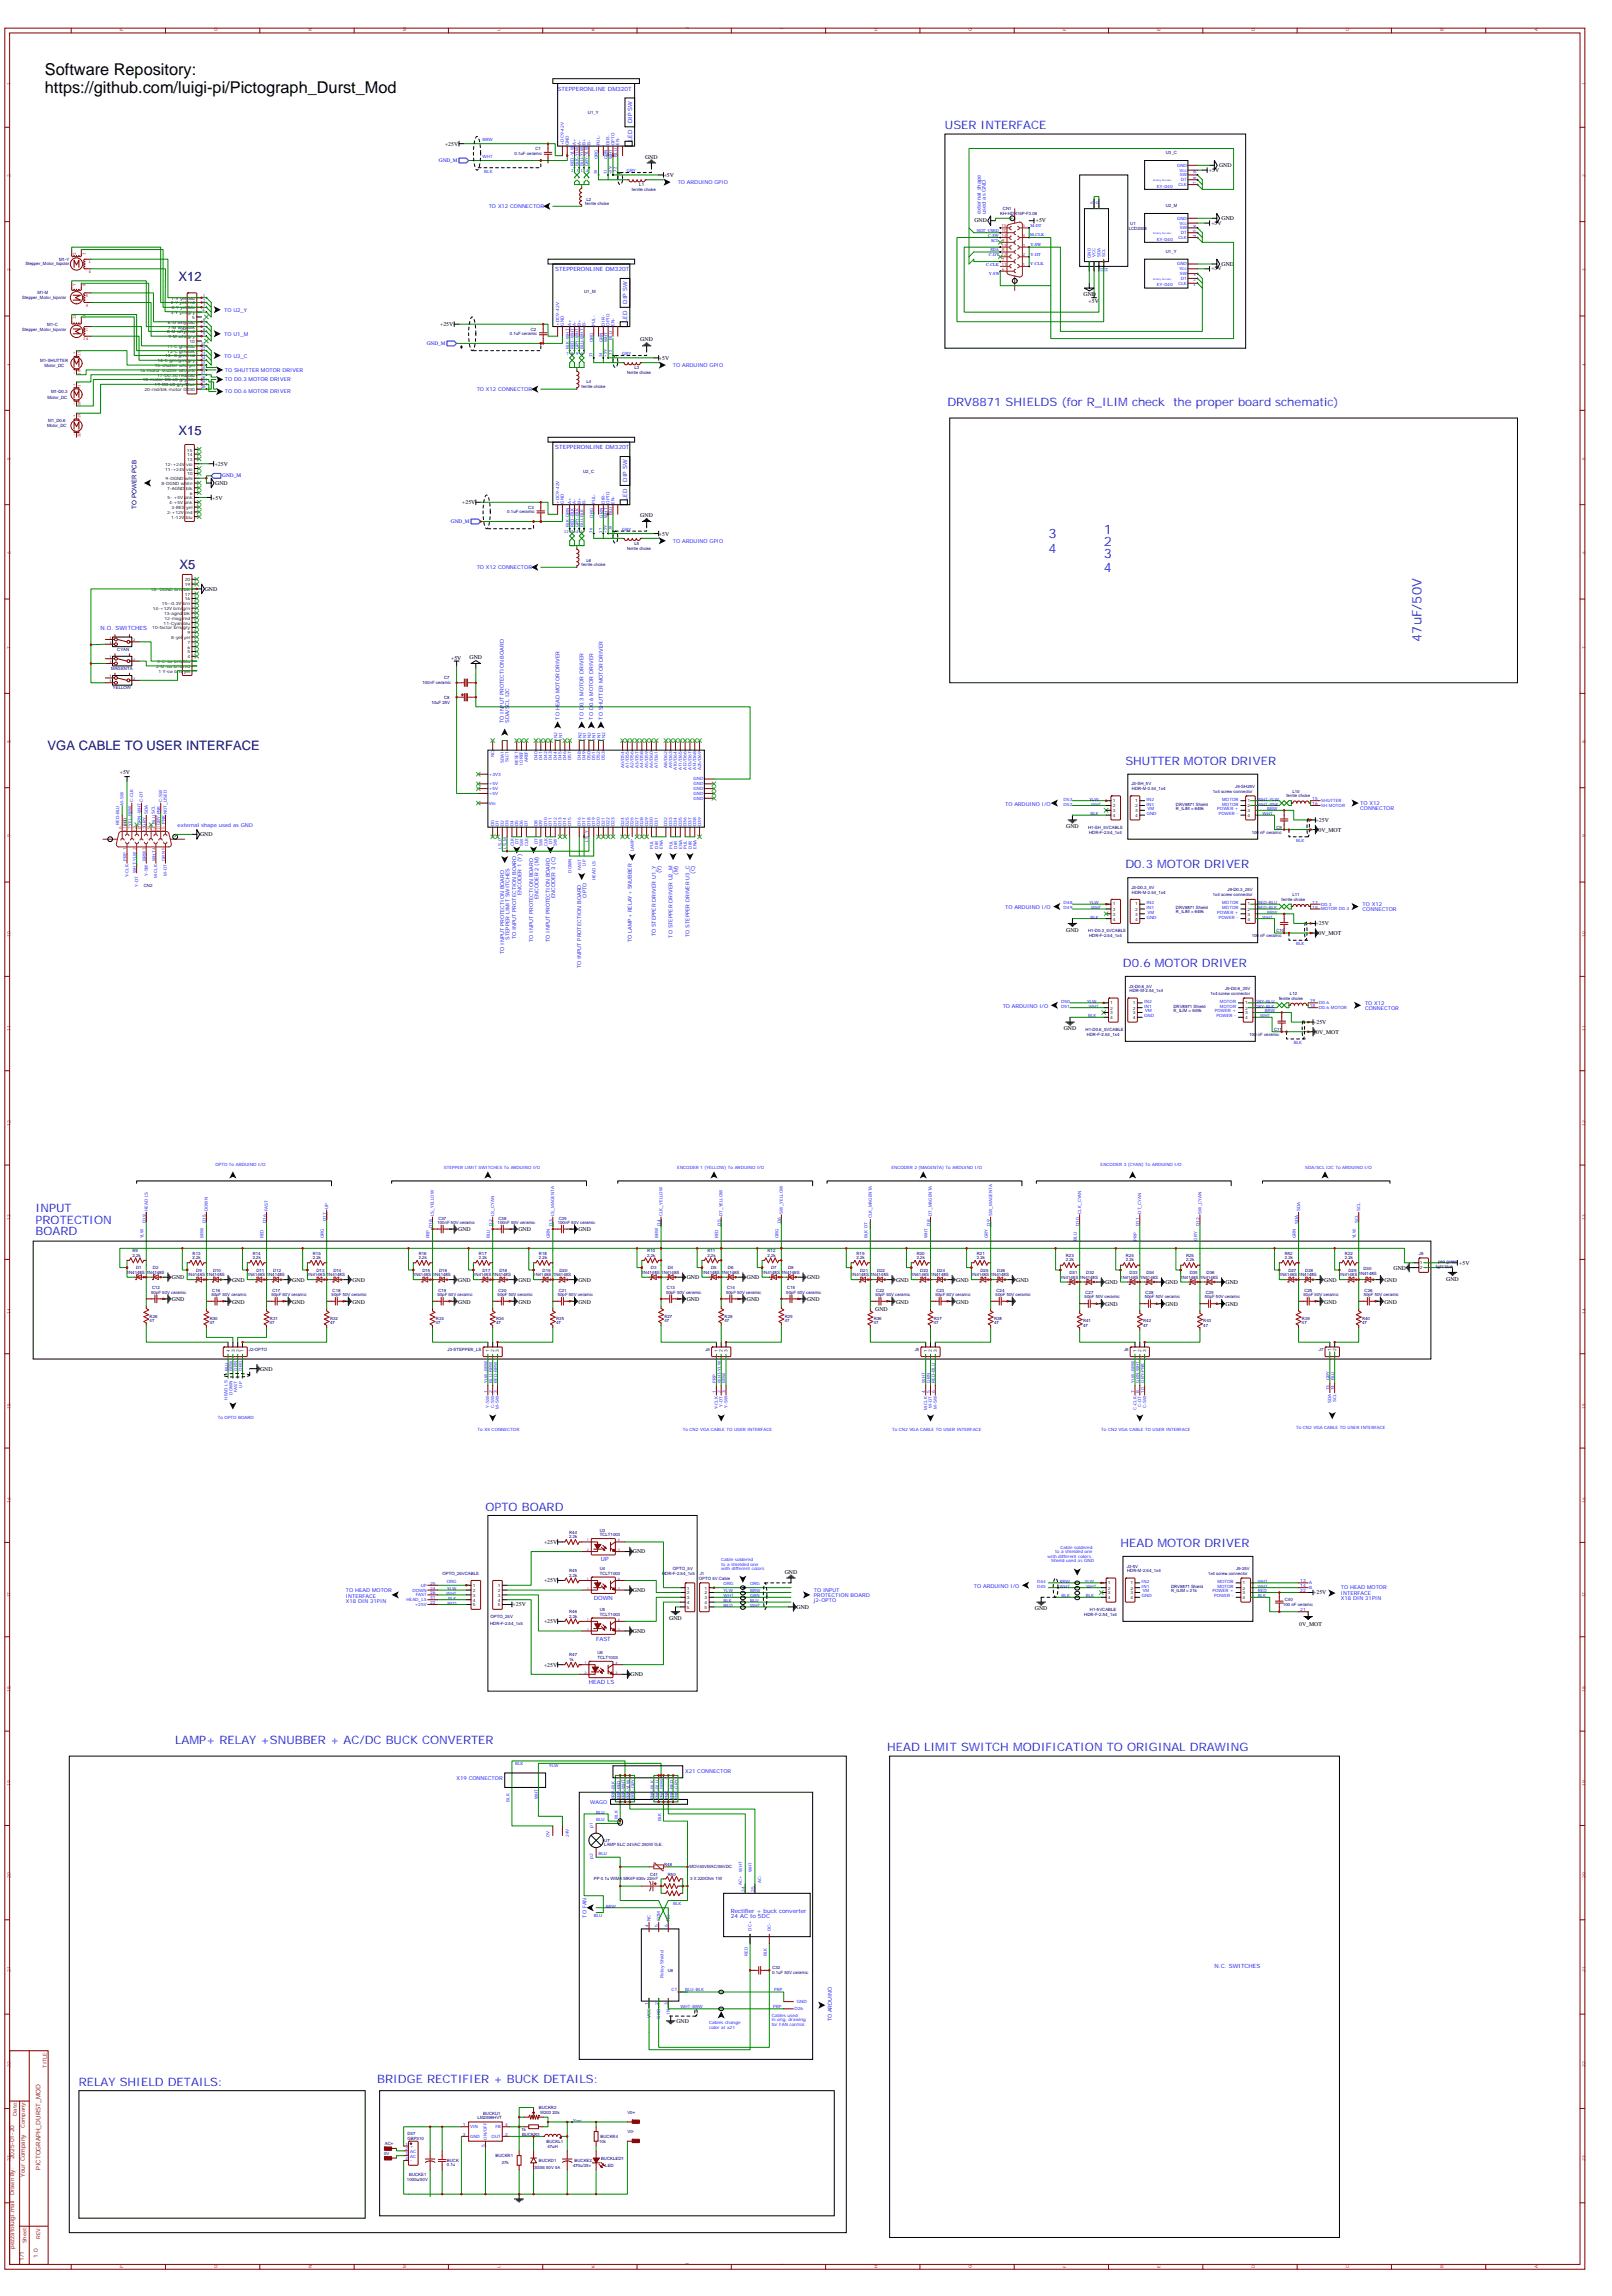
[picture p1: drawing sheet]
<svg xmlns="http://www.w3.org/2000/svg" width="418mm" height="596mm" viewBox="0 0 418 596" stroke-linecap="round" stroke-linejoin="round" font-family="sans-serif">
<defs><g id="words">
<g font-size="4.2">
<text x="11.7" y="19.4">Software Repository:</text>
<text x="11.7" y="24.1">https://github.com/luigi-pi/Pictograph_Durst_Mod</text>
</g>
<g font-size="3.4" fill="#000080">
<text x="46.3" y="72.8">X12</text>
<text x="46.3" y="112.7">X15</text>
<text x="46.6" y="147.7">X5</text>
<text x="12.4" y="194.6">VGA CABLE TO USER INTERFACE</text>
</g>
<g font-size="3.4" fill="#00f">
<text x="272.1" y="139.7">3</text>
<text x="272.1" y="143.4">4</text>
<text x="286.5" y="138.4">1</text>
<text x="286.5" y="141.5">2</text>
<text x="286.5" y="144.7">3</text>
<text x="286.5" y="148.4">4</text>
<text x="368.9" y="166.5" transform="rotate(-90 368.9 166.5)">47uF/50V</text>
</g>
<g font-size="3" fill="#00f">
<text x="245.2" y="33.5">USER INTERFACE</text>
<text x="245.9" y="105.3">DRV8871 SHIELDS (for R_ILIM check</text>
<text x="304.5" y="105.3">the proper board schematic)</text>
<text x="292.1" y="198.4">SHUTTER MOTOR DRIVER</text>
<text x="292.1" y="225.2">D0.3 MOTOR DRIVER</text>
<text x="291.4" y="250.8">D0.6 MOTOR DRIVER</text>
<text x="9.2" y="314.5">INPUT</text>
<text x="9.2" y="317.5">PROTECTION</text>
<text x="9.2" y="320.5">BOARD</text>
<text x="126" y="391.9">OPTO BOARD</text>
<text x="290.8" y="401.3">HEAD MOTOR DRIVER</text>
<text x="45.5" y="452.5">LAMP+ RELAY +SNUBBER + AC/DC BUCK CONVERTER</text>
<text x="230.3" y="454.3">HEAD LIMIT SWITCH MODIFICATION TO ORIGINAL DRAWING</text>
<text x="20.5" y="541.1">RELAY SHIELD DETAILS:</text>
<text x="97.9" y="540.5">BRIDGE RECTIFIER + BUCK DETAILS:</text>
</g>
<text font-size="1.6" fill="#000080" x="35.4" y="131.9" transform="rotate(-90 35.4 131.9)">TO POWER PCB</text>
<text font-size="1.6" fill="#800" x="10.5" y="563" transform="rotate(-90 10.5 563)">PICTOGRAPH_DURST_MOD</text>
<g font-size="1.5" fill="#00f">
<text x="144.7" y="23.5">STEPPERONLINE DM320T</text>
<text x="164" y="31.9" transform="rotate(-90 164 31.9)">DIP SW</text>
<text x="164" y="36.6" transform="rotate(-90 164 36.6)">LED</text>
<text x="144.1" y="70.4">STEPPERONLINE DM320T</text>
<text x="162.8" y="83.5" transform="rotate(-90 162.8 83.5)">LED</text>
<text x="162.8" y="78.8" transform="rotate(-90 162.8 78.8)">DIP SW</text>
<text x="144.1" y="116.6">STEPPERONLINE DM320T</text>
<text x="162.8" y="125" transform="rotate(-90 162.8 125)">DIP SW</text>
<text x="162.8" y="129.7" transform="rotate(-90 162.8 129.7)">LED</text>
<text x="26.1" y="163.4">N.O. SWITCHES</text>
<text x="156" y="405">UP</text>
<text x="154.1" y="415">DOWN</text>
<text x="154.7" y="425.6">FAST</text>
<text x="152.8" y="436.9">HEAD LS</text>
<text x="189.7" y="496.2">Rectifier + buck converter</text>
<text x="189.7" y="497.7">24 AC to 5DC</text>
<text x="315.2" y="510.5">N.C. SWITCHES</text>
</g>
<g font-size="1.5">
<text x="115.5" y="37.8">+25V</text>
<text x="167.4" y="41.1">GND</text>
<text x="172.3" y="45.9">+5V</text>
<text x="313.8" y="44.6">+5V</text>
<text x="316.4" y="43.3">GND</text>
<text x="252.9" y="57.7">GND</text>
<text x="268.8" y="57.7">+5V</text>
<text x="314.4" y="58.3">+5V</text>
<text x="317" y="57">GND</text>
<text x="314.4" y="70.2">+5V</text>
<text x="317" y="68.9">GND</text>
<text x="281.2" y="76.8">GND</text>
<text x="282.5" y="78.5">+5V</text>
<text x="114.2" y="84.6">+25V</text>
<text x="166.2" y="88.6">GND</text>
<text x="171" y="93.3">+5V</text>
<text x="55.7" y="120.9">+25V</text>
<text x="55.8" y="125.9">GND</text>
<text x="55.1" y="129.6">+5V</text>
<text x="120" y="130.8">+25V</text>
<text x="166.2" y="134.2">GND</text>
<text x="171" y="138.9">+5V</text>
<text x="53.1" y="153.3">GND</text>
<text x="117.1" y="171.1">+5V</text>
<text x="121.9" y="171">GND</text>
<text x="31.1" y="200.9">+5V</text>
<text x="276.7" y="214.8">GND</text>
<text x="341.5" y="213.2">+25V</text>
<text x="342.2" y="215.7">0V_MOT</text>
<text x="51.9" y="217">GND</text>
<text x="276.7" y="241.7">GND</text>
<text x="341.5" y="240.1">+25V</text>
<text x="342.2" y="242.6">0V_MOT</text>
<text x="276.1" y="267.3">GND</text>
<text x="340.8" y="265.7">+25V</text>
<text x="341.6" y="268.2">0V_MOT</text>
<text x="118.9" y="319.4">GND</text>
<text x="134.5" y="319.4">GND</text>
<text x="150.1" y="319.4">GND</text>
<text x="361.7" y="329.3">GND</text>
<text x="378.7" y="328.1">+5V</text>
<text x="44.6" y="331.9">GND</text>
<text x="60.2" y="332.5">GND</text>
<text x="75.8" y="332.5">GND</text>
<text x="91.4" y="332.5">GND</text>
<text x="118.9" y="332.5">GND</text>
<text x="134.5" y="332.5">GND</text>
<text x="150.1" y="332.5">GND</text>
<text x="178.2" y="331.9">GND</text>
<text x="193.8" y="331.9">GND</text>
<text x="209.5" y="331.9">GND</text>
<text x="232.6" y="332.5">GND</text>
<text x="248.2" y="332.5">GND</text>
<text x="263.8" y="332.5">GND</text>
<text x="286.9" y="333.2">GND</text>
<text x="302.5" y="333.2">GND</text>
<text x="318.1" y="333.2">GND</text>
<text x="343.7" y="332.5">GND</text>
<text x="359.3" y="332.5">GND</text>
<text x="375.4" y="332.2">GND</text>
<text x="44.6" y="337.5">GND</text>
<text x="60.2" y="338.2">GND</text>
<text x="75.8" y="338.2">GND</text>
<text x="91.4" y="338.2">GND</text>
<text x="118.9" y="338.2">GND</text>
<text x="134.5" y="338.2">GND</text>
<text x="150.1" y="338.2">GND</text>
<text x="178.2" y="337.5">GND</text>
<text x="193.8" y="337.5">GND</text>
<text x="209.5" y="337.5">GND</text>
<text x="227.1" y="340.1">GND</text>
<text x="232.6" y="338.2">GND</text>
<text x="248.2" y="338.2">GND</text>
<text x="286.9" y="338.8">GND</text>
<text x="302.5" y="338.8">GND</text>
<text x="318.1" y="338.8">GND</text>
<text x="343.7" y="338.2">GND</text>
<text x="359.3" y="338.2">GND</text>
<text x="67.5" y="355.6">GND</text>
<text x="141.2" y="400.5">+25V</text>
<text x="164.3" y="403">GND</text>
<text x="141.2" y="410.5">+25V</text>
<text x="164.3" y="413">GND</text>
<text x="203.7" y="408.3">GND</text>
<text x="340.8" y="413.6">+25V</text>
<text x="133" y="416.8">+25V</text>
<text x="206.7" y="417.4">GND</text>
<text x="268.6" y="417.7">GND</text>
<text x="141.2" y="421.1">+25V</text>
<text x="164.3" y="423.6">GND</text>
<text x="173.7" y="420.3">GND</text>
<text x="337.2" y="421.7">0V_MOT</text>
<text x="141.2" y="432.4">+25V</text>
<text x="163.6" y="434.9">GND</text>
<text x="175.6" y="524.8">GND</text>
</g>
<g font-size="1.5" fill="#800">
<text x="3.7" y="560.2" transform="rotate(-90 3.7 560.2)">2025-01-20</text>
<text x="6.4" y="564.7" transform="rotate(-90 6.4 564.7)">Your Company</text>
<text x="3.7" y="583.4" transform="rotate(-90 3.7 583.4)">pezzatoluigi.mail</text>
<text x="6.2" y="586.5" transform="rotate(-90 6.2 586.5)">1/1</text>
<text x="9.8" y="585.7" transform="rotate(-90 9.8 585.7)">1.0</text>
</g>
<g font-size="1.4" fill="#00f">
<text x="113.9" y="42.1">GND_M</text>
<text x="175.9" y="47.8">TO ARDUINO GPIO</text>
<text x="126.8" y="54.1">TO X12 CONNECTOR</text>
<text x="254.5" y="55.5" transform="rotate(-90 254.5 55.5)">external shape</text>
<text x="255.9" y="55.5" transform="rotate(-90 255.9 55.5)">used as GND</text>
<text x="58.2" y="80.9">TO U2_Y</text>
<text x="58.2" y="87.1">TO U1_M</text>
<text x="110.8" y="89.5">GND_M</text>
<text x="58.2" y="92.8">TO U3_C</text>
<text x="174.6" y="95.2">TO ARDUINO GPIO</text>
<text x="58.3" y="98.9">TO D0.3 MOTOR DRIVER</text>
<text x="58.3" y="96.4">TO SHUTTER MOTOR DRIVER</text>
<text x="123.7" y="101.5">TO X12 CONNECTOR</text>
<text x="58.3" y="102">TO D0.6 MOTOR DRIVER</text>
<text x="57.7" y="123.7">GND_M</text>
<text x="117" y="135.7">GND_M</text>
<text x="174.6" y="140.8">TO ARDUINO GPIO</text>
<text x="123.7" y="147.7">TO X12 CONNECTOR</text>
<text x="130.8" y="187.6" transform="rotate(-90 130.8 187.6)">TO INPUT PROTECTION BOARD</text>
<text x="132.2" y="187.6" transform="rotate(-90 132.2 187.6)">SDA/SCL I2C</text>
<text x="145.2" y="186.7" transform="rotate(-90 145.2 186.7)">TO HEAD MOTOR DRIVER</text>
<text x="151.4" y="186.7" transform="rotate(-90 151.4 186.7)">TO D0.3 MOTOR DRIVER</text>
<text x="153.9" y="186.7" transform="rotate(-90 153.9 186.7)">TO D0.6 MOTOR DRIVER</text>
<text x="156.4" y="186.7" transform="rotate(-90 156.4 186.7)">TO SHUTTER MOTOR DRIVER</text>
<text x="260.9" y="209">TO ARDUINO I/O</text>
<text x="353" y="208.8">TO X12</text>
<text x="46.1" y="214.6">external shape used as GND</text>
<text x="353" y="210.2">CONNECTOR</text>
<text x="171.6" y="226.6" transform="rotate(-90 171.6 226.6)">(Y)</text>
<text x="175.9" y="226.9" transform="rotate(-90 175.9 226.9)">(M)</text>
<text x="180.3" y="226.7" transform="rotate(-90 180.3 226.7)">(C)</text>
<text x="135.4" y="232.3" transform="rotate(-90 135.4 232.3)">ENCODER 1 (Y)</text>
<text x="139.7" y="233.2" transform="rotate(-90 139.7 233.2)">ENCODER 2 (M)</text>
<text x="144.1" y="233" transform="rotate(-90 144.1 233)">ENCODER 3 (C)</text>
<text x="152.2" y="232.9" transform="rotate(-90 152.2 232.9)">OPTO</text>
<text x="260.9" y="235.8">TO ARDUINO I/O</text>
<text x="353.6" y="235">TO X12</text>
<text x="353.6" y="236.4">CONNECTOR</text>
<text x="132.2" y="243.8" transform="rotate(-90 132.2 243.8)">STEPPER LIMIT SWITCHES</text>
<text x="134" y="243.7" transform="rotate(-90 134 243.7)">TO INPUT PROTECTION BOARD</text>
<text x="138.4" y="244.3" transform="rotate(-90 138.4 244.3)">TO INPUT PROTECTION BOARD</text>
<text x="142.7" y="244.3" transform="rotate(-90 142.7 244.3)">TO INPUT PROTECTION BOARD</text>
<text x="164" y="244.4" transform="rotate(-90 164 244.4)">TO LAMP+ RELAY+ SNUBBER</text>
<text x="170.2" y="242.9" transform="rotate(-90 170.2 242.9)">TO STEPPER DRIVER U1_Y</text>
<text x="174.6" y="243.3" transform="rotate(-90 174.6 243.3)">TO STEPPER DRIVER U2_M</text>
<text x="178.9" y="243.1" transform="rotate(-90 178.9 243.1)">TO STEPPER DRIVER U3_C</text>
<text x="130.9" y="247.5" transform="rotate(-90 130.9 247.5)">TO INPUT PROTECTION BOARD</text>
<text x="150.8" y="251.2" transform="rotate(-90 150.8 251.2)">TO INPUT PROTECTION BOARD</text>
<text x="260.2" y="261.4">TO ARDUINO I/O</text>
<text x="354.3" y="260.6">TO X12</text>
<text x="354.3" y="262">CONNECTOR</text>
<text x="89.8" y="413.1">TO HEAD MOTOR</text>
<text x="211.2" y="413">TO INPUT</text>
<text x="252.7" y="411.9">TO ARDUINO I/O</text>
<text x="348" y="412.3">TO HEAD MOTOR</text>
<text x="348" y="413.7">INTERFACE</text>
<text x="89.8" y="414.5">INTERFACE</text>
<text x="89.8" y="415.9">X18 DIN 31PIN</text>
<text x="211.2" y="414.3">PROTECTION BOARD</text>
<text x="211.2" y="415.7">j2-OPTO</text>
<text x="348" y="415.1">X18 DIN 31PIN</text>
<text x="118.5" y="461.8">X19 CONNECTOR</text>
<text x="177.8" y="460">X21 CONNECTOR</text>
<text x="153.2" y="468">WAGO</text>
<text x="152.2" y="497.5" transform="rotate(-90 152.2 497.5)">TO FAN</text>
<text x="215.9" y="524.4" transform="rotate(-90 215.9 524.4)">TO ARDUINO</text>
</g>
<g font-size="1.4" fill="#800">
<text x="12.1" y="536.4" transform="rotate(-90 12.1 536.4)">TITLE:</text>
<text x="4.4" y="548.8" transform="rotate(-90 4.4 548.8)">Date:</text>
<text x="6.5" y="552" transform="rotate(-90 6.5 552)">Company:</text>
<text x="3.7" y="569.5" transform="rotate(-90 3.7 569.5)">Drawn By:</text>
<text x="6.9" y="582" transform="rotate(-90 6.9 582)">Sheet:</text>
<text x="10.5" y="580.8" transform="rotate(-90 10.5 580.8)">REV:</text>
</g>
<g font-size="1.1" fill="#800">
<text x="32" y="8.1" transform="rotate(-90 32 8.1)">P</text>
<text x="56.4" y="8.1" transform="rotate(-90 56.4 8.1)">O</text>
<text x="80.9" y="8.1" transform="rotate(-90 80.9 8.1)">N</text>
<text x="105.4" y="8.1" transform="rotate(-90 105.4 8.1)">M</text>
<text x="129.9" y="8.1" transform="rotate(-90 129.9 8.1)">L</text>
<text x="154.3" y="8.1" transform="rotate(-90 154.3 8.1)">K</text>
<text x="178.8" y="7.5" transform="rotate(-90 178.8 7.5)">J</text>
<text x="203.3" y="7.5" transform="rotate(-90 203.3 7.5)">I</text>
<text x="227.8" y="8.1" transform="rotate(-90 227.8 8.1)">H</text>
<text x="252.2" y="8.1" transform="rotate(-90 252.2 8.1)">G</text>
<text x="276.7" y="8.1" transform="rotate(-90 276.7 8.1)">F</text>
<text x="301.2" y="8.1" transform="rotate(-90 301.2 8.1)">E</text>
<text x="325.7" y="8.1" transform="rotate(-90 325.7 8.1)">D</text>
<text x="350.1" y="8.1" transform="rotate(-90 350.1 8.1)">C</text>
<text x="374.6" y="8.1" transform="rotate(-90 374.6 8.1)">B</text>
<text x="399.1" y="8.1" transform="rotate(-90 399.1 8.1)">A</text>
<text x="2.7" y="22" transform="rotate(-90 2.7 22)">1</text>
<text x="411.5" y="22" transform="rotate(-90 411.5 22)">1</text>
<text x="2.7" y="45.9" transform="rotate(-90 2.7 45.9)">2</text>
<text x="411.5" y="45.9" transform="rotate(-90 411.5 45.9)">2</text>
<text x="2.7" y="70.4" transform="rotate(-90 2.7 70.4)">3</text>
<text x="411.5" y="70.4" transform="rotate(-90 411.5 70.4)">3</text>
<text x="2.7" y="94.8" transform="rotate(-90 2.7 94.8)">4</text>
<text x="411.5" y="94.8" transform="rotate(-90 411.5 94.8)">4</text>
<text x="2.7" y="119.3" transform="rotate(-90 2.7 119.3)">5</text>
<text x="411.5" y="119.3" transform="rotate(-90 411.5 119.3)">5</text>
<text x="2.7" y="143.8" transform="rotate(-90 2.7 143.8)">6</text>
<text x="411.5" y="143.8" transform="rotate(-90 411.5 143.8)">6</text>
<text x="2.7" y="168.3" transform="rotate(-90 2.7 168.3)">7</text>
<text x="411.5" y="168.3" transform="rotate(-90 411.5 168.3)">7</text>
<text x="2.7" y="192.7" transform="rotate(-90 2.7 192.7)">8</text>
<text x="411.5" y="192.7" transform="rotate(-90 411.5 192.7)">8</text>
<text x="2.7" y="217.2" transform="rotate(-90 2.7 217.2)">9</text>
<text x="411.5" y="217.2" transform="rotate(-90 411.5 217.2)">9</text>
<text x="2.7" y="243" transform="rotate(-90 2.7 243)">10</text>
<text x="411.5" y="243" transform="rotate(-90 411.5 243)">10</text>
<text x="2.7" y="267.5" transform="rotate(-90 2.7 267.5)">11</text>
<text x="411.5" y="267.5" transform="rotate(-90 411.5 267.5)">11</text>
<text x="2.7" y="292" transform="rotate(-90 2.7 292)">12</text>
<text x="411.5" y="292" transform="rotate(-90 411.5 292)">12</text>
<text x="2.7" y="316.5" transform="rotate(-90 2.7 316.5)">13</text>
<text x="411.5" y="316.5" transform="rotate(-90 411.5 316.5)">13</text>
<text x="2.7" y="340.9" transform="rotate(-90 2.7 340.9)">14</text>
<text x="411.5" y="340.9" transform="rotate(-90 411.5 340.9)">14</text>
<text x="2.7" y="365.4" transform="rotate(-90 2.7 365.4)">15</text>
<text x="411.5" y="365.4" transform="rotate(-90 411.5 365.4)">15</text>
<text x="2.7" y="389.9" transform="rotate(-90 2.7 389.9)">16</text>
<text x="411.5" y="389.9" transform="rotate(-90 411.5 389.9)">16</text>
<text x="2.7" y="414.4" transform="rotate(-90 2.7 414.4)">17</text>
<text x="411.5" y="414.4" transform="rotate(-90 411.5 414.4)">17</text>
<text x="2.7" y="438.8" transform="rotate(-90 2.7 438.8)">18</text>
<text x="411.5" y="438.8" transform="rotate(-90 411.5 438.8)">18</text>
<text x="2.7" y="463.3" transform="rotate(-90 2.7 463.3)">19</text>
<text x="411.5" y="463.3" transform="rotate(-90 411.5 463.3)">19</text>
<text x="2.7" y="487.2" transform="rotate(-90 2.7 487.2)">20</text>
<text x="411.5" y="487.2" transform="rotate(-90 411.5 487.2)">20</text>
<text x="2.7" y="511.6" transform="rotate(-90 2.7 511.6)">21</text>
<text x="411.5" y="511.6" transform="rotate(-90 411.5 511.6)">21</text>
<text x="2.7" y="536.1" transform="rotate(-90 2.7 536.1)">22</text>
<text x="411.5" y="536.1" transform="rotate(-90 411.5 536.1)">22</text>
<text x="2.7" y="560.6" transform="rotate(-90 2.7 560.6)">23</text>
<text x="411.5" y="560.6" transform="rotate(-90 411.5 560.6)">23</text>
<text x="178.8" y="587.6" transform="rotate(-90 178.8 587.6)">J</text>
<text x="203.3" y="587.6" transform="rotate(-90 203.3 587.6)">I</text>
<text x="32" y="588.3" transform="rotate(-90 32 588.3)">P</text>
<text x="56.4" y="588.3" transform="rotate(-90 56.4 588.3)">O</text>
<text x="80.9" y="588.3" transform="rotate(-90 80.9 588.3)">N</text>
<text x="105.4" y="588.3" transform="rotate(-90 105.4 588.3)">M</text>
<text x="129.9" y="588.3" transform="rotate(-90 129.9 588.3)">L</text>
<text x="154.3" y="588.3" transform="rotate(-90 154.3 588.3)">K</text>
<text x="227.8" y="588.3" transform="rotate(-90 227.8 588.3)">H</text>
<text x="252.2" y="588.3" transform="rotate(-90 252.2 588.3)">G</text>
<text x="276.7" y="588.3" transform="rotate(-90 276.7 588.3)">F</text>
<text x="301.2" y="588.3" transform="rotate(-90 301.2 588.3)">E</text>
<text x="325.7" y="588.3" transform="rotate(-90 325.7 588.3)">D</text>
<text x="350.1" y="588.3" transform="rotate(-90 350.1 588.3)">C</text>
<text x="374.6" y="588.3" transform="rotate(-90 374.6 588.3)">B</text>
<text x="399.1" y="588.3" transform="rotate(-90 399.1 588.3)">A</text>
</g>
<g font-size="1.1" fill="#000080">
<text x="152.6" y="29.6">U1_Y</text>
<text x="133.5" y="40.2">0.1uF ceramic</text>
<text x="139" y="38.9">C1</text>
<text x="302.6" y="40">U3_C</text>
<text x="151.9" y="53.3">ferrite choke</text>
<text x="152.2" y="52">L2</text>
<text x="164" y="49.6">ferrite choke</text>
<text x="165.9" y="48.3">L1</text>
<text x="302.6" y="53.7">U2_M</text>
<text x="259.6" y="55.8">KH-HDR15P-F3.08</text>
<text x="260.3" y="54.5">CN1</text>
<text x="292.9" y="59.6">LCD2004</text>
<text x="293.4" y="58.3">U1</text>
<text x="302.6" y="65.6">U1_Y</text>
<text x="6.6" y="68.8">Stepper_Motor_bipolar</text>
<text x="15.3" y="67.7">M1-Y</text>
<text x="5.8" y="77.6">Stepper_Motor_bipolar</text>
<text x="9.7" y="76.4">M1-M</text>
<text x="151.6" y="76">U1_M</text>
<text x="5.8" y="85.8">Stepper_Motor_bipolar</text>
<text x="12.3" y="84.5">M1-C</text>
<text x="132.3" y="87">0.1uF ceramic</text>
<text x="137.7" y="85.7">C2</text>
<text x="10.4" y="93.9">M1-SHUTTER</text>
<text x="11.6" y="95.1">Motor_DC</text>
<text x="164.7" y="95.8">L3</text>
<text x="13.2" y="102">M1-D0.3</text>
<text x="150.9" y="100.7">ferrite choke</text>
<text x="152.2" y="99.5">L4</text>
<text x="162.8" y="97">ferrite choke</text>
<text x="12.4" y="103.5">Motor_DC</text>
<text x="12.2" y="110.7">Motor_DC</text>
<text x="12.5" y="109.5">M1_D0.6</text>
<text x="151.3" y="122.6">U2_C</text>
<text x="137.1" y="131.9">C3</text>
<text x="131.7" y="133.2">0.1uF ceramic</text>
<text x="162.8" y="142.6">ferrite choke</text>
<text x="164.7" y="141.3">L5</text>
<text x="150.9" y="146.9">ferrite choke</text>
<text x="152.2" y="145.7">L6</text>
<text x="28.9" y="173.8">MAGENTA</text>
<text x="30.4" y="168.8">CYAN</text>
<text x="29.3" y="178.8">YELLOW</text>
<text x="109.7" y="177.5">100nF ceramic</text>
<text x="115.3" y="176.3">C7</text>
<text x="112" y="182.5">10uF 25V</text>
<text x="115.3" y="181.3">C8</text>
<text x="293.7" y="203.7">J3-SH_5V</text>
<text x="293.8" y="205">HDR-M-2.54_1x4</text>
<text x="305.2" y="209">DRV8871 Shield</text>
<text x="314.8" y="205.6">1x4 screw connector</text>
<text x="320.6" y="204.4">J9-SH25V</text>
<text x="333.8" y="206.9">ferrite choke</text>
<text x="335.4" y="205.6">L10</text>
<text x="282.4" y="215">H1-SH_5VCABLE</text>
<text x="305.2" y="210.1">R_ILIM = 649k</text>
<text x="331.3" y="215">C9</text>
<text x="282.7" y="216.3">HDR-F-2.54_1x4</text>
<text x="324.9" y="216.2">100 nF ceramic</text>
<text x="37.3" y="230.2">CN2</text>
<text x="293.7" y="230.6">J3-D0.3_5V</text>
<text x="293.8" y="231.8">HDR-M-2.54_1x4</text>
<text x="314.8" y="232.5">1x4 screw connector</text>
<text x="318.6" y="231.3">J9-D0.3_25V</text>
<text x="332.6" y="233.7">ferrite choke</text>
<text x="335.4" y="232.5">L11</text>
<text x="305.2" y="235.8">DRV8871 Shield</text>
<text x="305.2" y="236.9">R_ILIM = 649k</text>
<text x="282.4" y="241.9">H1-D0.3_5VCABLE</text>
<text x="282.7" y="243.1">HDR-F-2.54_1x4</text>
<text x="324.9" y="243.1">100 nF ceramic</text>
<text x="331.3" y="241.8">C10</text>
<text x="293" y="256.2">J3-D0.6_5V</text>
<text x="293.2" y="257.4">HDR-M-2.54_1x4</text>
<text x="318" y="256.9">J9-D0.6_25V</text>
<text x="304.6" y="261.4">DRV8871 Shield</text>
<text x="304.6" y="262.5">R_ILIM = 649k</text>
<text x="314.2" y="258.1">1x4 screw connector</text>
<text x="332" y="259.3">ferrite choke</text>
<text x="334.8" y="258.1">L12</text>
<text x="281.8" y="267.5">H1-D0.6_5VCABLE</text>
<text x="282" y="268.7">HDR-F-2.54_1x4</text>
<text x="324.3" y="268.7">100 nF ceramic</text>
<text x="330.7" y="267.4">C11</text>
<text x="113.5" y="317.5">100nF 50V ceramic</text>
<text x="113.8" y="316.4">C37</text>
<text x="129.2" y="317.5">100nF 50V ceramic</text>
<text x="129.4" y="316.4">C38</text>
<text x="144.8" y="317.5">100nF 50V ceramic</text>
<text x="145" y="316.4">C39</text>
<text x="34.4" y="326">2.2k</text>
<text x="34.4" y="324.9">R9</text>
<text x="35.3" y="329.2">D1</text>
<text x="39.7" y="329.2">D2</text>
<text x="50" y="326.6">2.2k</text>
<text x="50" y="325.5">R13</text>
<text x="50.9" y="329.9">D9</text>
<text x="55.3" y="329.9">D10</text>
<text x="65.6" y="326.6">2.2k</text>
<text x="65.6" y="325.5">R14</text>
<text x="66.5" y="329.9">D11</text>
<text x="70.9" y="329.9">D12</text>
<text x="81.2" y="326.6">2.2k</text>
<text x="81.2" y="325.5">R15</text>
<text x="82.1" y="329.9">D13</text>
<text x="86.5" y="329.9">D14</text>
<text x="108.7" y="326.6">2.2k</text>
<text x="108.7" y="325.5">R16</text>
<text x="109.6" y="329.9">D15</text>
<text x="114" y="329.9">D16</text>
<text x="124.3" y="326.6">2.2k</text>
<text x="124.3" y="325.5">R17</text>
<text x="125.2" y="329.9">D17</text>
<text x="129.6" y="329.9">D18</text>
<text x="139.9" y="326.6">2.2k</text>
<text x="139.9" y="325.5">R18</text>
<text x="140.8" y="329.9">D19</text>
<text x="145.2" y="329.9">D20</text>
<text x="168" y="326">2.2k</text>
<text x="168" y="324.9">R10</text>
<text x="168.9" y="329.2">D3</text>
<text x="173.3" y="329.2">D4</text>
<text x="183.6" y="326">2.2k</text>
<text x="183.6" y="324.9">R11</text>
<text x="184.5" y="329.2">D5</text>
<text x="188.9" y="329.2">D6</text>
<text x="199.2" y="326">2.2k</text>
<text x="199.2" y="324.9">R12</text>
<text x="200.1" y="329.2">D7</text>
<text x="204.5" y="329.2">D8</text>
<text x="222.3" y="326.6">2.2k</text>
<text x="222.3" y="325.5">R19</text>
<text x="223.2" y="329.9">D21</text>
<text x="227.6" y="329.9">D22</text>
<text x="237.9" y="326.6">2.2k</text>
<text x="237.9" y="325.5">R20</text>
<text x="238.9" y="329.9">D23</text>
<text x="243.2" y="329.9">D24</text>
<text x="253.5" y="326.6">2.2k</text>
<text x="253.5" y="325.5">R21</text>
<text x="254.5" y="329.9">D25</text>
<text x="258.8" y="329.9">D26</text>
<text x="276.6" y="327.2">2.2k</text>
<text x="276.6" y="326.1">R23</text>
<text x="292.2" y="327.2">2.2k</text>
<text x="292.2" y="326.1">R24</text>
<text x="307.8" y="327.2">2.2k</text>
<text x="307.8" y="326.1">R25</text>
<text x="333.4" y="326.6">2.2k</text>
<text x="333.4" y="325.5">R52</text>
<text x="334.4" y="329.9">D27</text>
<text x="338.8" y="329.9">D28</text>
<text x="349" y="326.6">2.2k</text>
<text x="349" y="325.5">R22</text>
<text x="350" y="329.9">D29</text>
<text x="353.9" y="329.5">D30</text>
<text x="368.3" y="325.5">J8</text>
<text x="372.6" y="328.8">light blue</text>
<text x="373.2" y="327.6">pea green</text>
<text x="32.9" y="330.5">1N4148S</text>
<text x="38" y="330.5">1N4148S</text>
<text x="39.3" y="335.6">50pF 50V ceramic</text>
<text x="39.5" y="334.5">C12</text>
<text x="48.5" y="331.1">1N4148S</text>
<text x="53.6" y="331.1">1N4148S</text>
<text x="55.1" y="335.1">C16</text>
<text x="64.1" y="331.1">1N4148S</text>
<text x="69.2" y="331.1">1N4148S</text>
<text x="70.7" y="335.1">C17</text>
<text x="79.7" y="331.1">1N4148S</text>
<text x="84.8" y="331.1">1N4148S</text>
<text x="86.3" y="335.1">C18</text>
<text x="107.2" y="331.1">1N4148S</text>
<text x="112.3" y="331.1">1N4148S</text>
<text x="113.8" y="335.1">C19</text>
<text x="122.8" y="331.1">1N4148S</text>
<text x="127.9" y="331.1">1N4148S</text>
<text x="129.4" y="335.1">C20</text>
<text x="138.4" y="331.1">1N4148S</text>
<text x="143.5" y="331.1">1N4148S</text>
<text x="145" y="335.1">C21</text>
<text x="166.5" y="330.5">1N4148S</text>
<text x="171.6" y="330.5">1N4148S</text>
<text x="172.9" y="335.6">50pF 50V ceramic</text>
<text x="173.1" y="334.5">C13</text>
<text x="182.1" y="330.5">1N4148S</text>
<text x="187.2" y="330.5">1N4148S</text>
<text x="188.5" y="335.6">50pF 50V ceramic</text>
<text x="188.7" y="334.5">C14</text>
<text x="197.7" y="330.5">1N4148S</text>
<text x="202.8" y="330.5">1N4148S</text>
<text x="204.1" y="335.6">50pF 50V ceramic</text>
<text x="204.3" y="334.5">C15</text>
<text x="220.8" y="331.1">1N4148S</text>
<text x="225.9" y="331.1">1N4148S</text>
<text x="227.4" y="335.1">C22</text>
<text x="236.4" y="331.1">1N4148S</text>
<text x="241.6" y="331.1">1N4148S</text>
<text x="243" y="335.1">C23</text>
<text x="252" y="331.1">1N4148S</text>
<text x="257.2" y="331.1">1N4148S</text>
<text x="258.6" y="335.1">C24</text>
<text x="275.2" y="331.7">1N4148S</text>
<text x="277.6" y="330.5">D31</text>
<text x="280.3" y="331.7">1N4148S</text>
<text x="281.7" y="335.7">C27</text>
<text x="281.9" y="330.5">D32</text>
<text x="290.8" y="331.7">1N4148S</text>
<text x="293.2" y="330.5">D33</text>
<text x="295.9" y="331.7">1N4148S</text>
<text x="297.3" y="335.7">C28</text>
<text x="297.5" y="330.5">D34</text>
<text x="306.4" y="331.7">1N4148S</text>
<text x="308.8" y="330.5">D35</text>
<text x="311.5" y="331.7">1N4148S</text>
<text x="312.9" y="335.7">C29</text>
<text x="313.2" y="330.5">D36</text>
<text x="332" y="331.1">1N4148S</text>
<text x="337.1" y="331.1">1N4148S</text>
<text x="338.5" y="335.1">C25</text>
<text x="347.6" y="331.1">1N4148S</text>
<text x="352.6" y="330.7">1N4148S</text>
<text x="354.2" y="335.1">C26</text>
<text x="38.8" y="341.8">R26</text>
<text x="54.9" y="336.2">50pF 50V ceramic</text>
<text x="70.5" y="336.2">50pF 50V ceramic</text>
<text x="86.1" y="336.2">50pF 50V ceramic</text>
<text x="113.5" y="336.2">50pF 50V ceramic</text>
<text x="129.2" y="336.2">50pF 50V ceramic</text>
<text x="144.8" y="336.2">50pF 50V ceramic</text>
<text x="172.4" y="341.8">R27</text>
<text x="188.1" y="341.8">R28</text>
<text x="203.7" y="341.8">R29</text>
<text x="227.2" y="336.2">50pF 50V ceramic</text>
<text x="242.8" y="336.2">50pF 50V ceramic</text>
<text x="258.4" y="336.2">50pF 50V ceramic</text>
<text x="281.5" y="336.8">50pF 50V ceramic</text>
<text x="297.1" y="336.8">50pF 50V ceramic</text>
<text x="312.7" y="336.8">50pF 50V ceramic</text>
<text x="338.3" y="336.2">50pF 50V ceramic</text>
<text x="353.9" y="336.2">50pF 50V ceramic</text>
<text x="38.8" y="342.9">47</text>
<text x="54.4" y="343.5">47</text>
<text x="54.4" y="342.4">R30</text>
<text x="70.1" y="343.5">47</text>
<text x="70.1" y="342.4">R31</text>
<text x="85.7" y="343.5">47</text>
<text x="85.7" y="342.4">R32</text>
<text x="113.1" y="343.5">47</text>
<text x="113.1" y="342.4">R33</text>
<text x="128.7" y="343.5">47</text>
<text x="128.7" y="342.4">R34</text>
<text x="144.3" y="343.5">47</text>
<text x="144.3" y="342.4">R35</text>
<text x="172.4" y="342.9">47</text>
<text x="188.1" y="342.9">47</text>
<text x="203.7" y="342.9">47</text>
<text x="226.8" y="343.5">47</text>
<text x="226.8" y="342.4">R36</text>
<text x="242.4" y="343.5">47</text>
<text x="242.4" y="342.4">R37</text>
<text x="258" y="343.5">47</text>
<text x="258" y="342.4">R38</text>
<text x="281.1" y="344.1">47</text>
<text x="281.1" y="343">R41</text>
<text x="296.7" y="344.1">47</text>
<text x="296.7" y="343">R42</text>
<text x="312.3" y="344.1">47</text>
<text x="312.3" y="343">R43</text>
<text x="337.9" y="343.5">47</text>
<text x="337.9" y="342.4">R39</text>
<text x="353.5" y="343.5">47</text>
<text x="353.5" y="342.4">R40</text>
<text x="64.6" y="350.4">J2-OPTO</text>
<text x="116.1" y="350.4">J3-STEPPER_LS</text>
<text x="183.1" y="350.4">J4</text>
<text x="237.4" y="350.4">J5</text>
<text x="291.7" y="350.4">J6</text>
<text x="342.3" y="350.4">J7</text>
<text x="147.7" y="399">2.2k</text>
<text x="147.7" y="397.9">R44</text>
<text x="155.7" y="398.5">TCLT1003</text>
<text x="155.7" y="397.3">U3</text>
<text x="147.7" y="407.9">R45</text>
<text x="155.7" y="407.3">U4</text>
<text x="174.7" y="407.3">OPTO_5V</text>
<text x="292.4" y="406.7">J3-5V</text>
<text x="292.5" y="407.9">HDR-M-2.54_1x4</text>
<text x="320.8" y="407.3">J9-25V</text>
<text x="114.8" y="408.5">OPTO_25VCABLE</text>
<text x="147.7" y="409">2.2k</text>
<text x="155.7" y="408.5">TCLT1003</text>
<text x="171.8" y="408.5">HDR-F-2.54_1x5</text>
<text x="181.4" y="409.8">OPTO 5V Cable</text>
<text x="181.6" y="408.6">J1</text>
<text x="303.9" y="411.9">DRV8871 Shield</text>
<text x="303.9" y="413">R_ILIM = 21k</text>
<text x="313.5" y="408.6">1x4 screw connector</text>
<text x="127.3" y="419.7">OPTO_25V</text>
<text x="147.7" y="419.6">2.2k</text>
<text x="147.7" y="418.5">R46</text>
<text x="155.7" y="419.1">TCLT1003</text>
<text x="155.7" y="417.9">U5</text>
<text x="281.4" y="419.2">HDR-F-2.54_1x4</text>
<text x="282.9" y="417.9">H1-5VCABLE</text>
<text x="333" y="416.7">100 nF ceramic</text>
<text x="333.5" y="415.4">C40</text>
<text x="127.2" y="421.6">HDR-F-2.54_1x5</text>
<text x="147.7" y="430.9">1k</text>
<text x="147.7" y="429.7">R47</text>
<text x="155" y="430.4">TCLT1003</text>
<text x="155" y="429.2">U6</text>
<text x="156.8" y="479">LAMP ELC 24VAC 250W G.E.</text>
<text x="156.8" y="477.9">U7</text>
<text x="172.4" y="484.1">R48</text>
<text x="179" y="484.7">MOV40VMAC/56VDC</text>
<text x="154.1" y="487.8">PP 0.1u WIMA MK4P 630v 22mF</text>
<text x="168.7" y="486.6">C41</text>
<text x="173.3" y="486.6">R50</text>
<text x="179.1" y="487.8">3 X 220Ohm 1W</text>
<text x="173.3" y="511.6">U8</text>
<text x="200.4" y="512.2">0.1uF 50V ceramic</text>
<text x="200.5" y="510.9">C32</text>
<text x="124" y="549.7">LM2596HVT</text>
<text x="125.4" y="548.7">BUCKU1</text>
<text x="139.9" y="547.2">BUCKR2</text>
<text x="140.2" y="548.4">W203 20k</text>
<text x="162.8" y="548.3">V0+</text>
<text x="99.9" y="556.5">AC+</text>
<text x="105.8" y="555.1">GBP310</text>
<text x="105.8" y="553.9">D37</text>
<text x="135.4" y="552.8">1k</text>
<text x="135.5" y="554">BUCKR3</text>
<text x="141.8" y="555.9">BUCKL1</text>
<text x="142.1" y="557.1">47uH</text>
<text x="155.5" y="555.9">10k</text>
<text x="155.9" y="554.6">BUCKR4</text>
<text x="162.9" y="553.3">V0-</text>
<text x="99.7" y="559">0V</text>
<text x="116" y="562">0.1u</text>
<text x="116" y="560.9">BUCK</text>
<text x="128.6" y="559.6">BUCKR1</text>
<text x="130.2" y="561.5">27k</text>
<text x="138.7" y="562.8">SS56 50V 5A</text>
<text x="139.9" y="560.9">BUCKD1</text>
<text x="148.7" y="562.2">470u/35v</text>
<text x="149.1" y="560.9">BUCKE2</text>
<text x="156" y="560.3">BUCKLED1</text>
<text x="157.1" y="562.2">LED</text>
<text x="105.6" y="565.9">1000u/50V</text>
<text x="106.2" y="564.6">BUCKE1</text>
</g>
<g font-size="1.1" fill="#00f">
<text x="125.2" y="36.7">BRW</text>
<text x="125.2" y="41">WHT</text>
<text x="146.3" y="37.6" transform="rotate(-90 146.3 37.6)">+DC9-42V</text>
<text x="147.6" y="37.6" transform="rotate(-90 147.6 37.6)">GND</text>
<text x="149.5" y="37.6" transform="rotate(-90 149.5 37.6)">A+</text>
<text x="150.7" y="37.6" transform="rotate(-90 150.7 37.6)">A-</text>
<text x="152" y="37.6" transform="rotate(-90 152 37.6)">B+</text>
<text x="153.2" y="37.6" transform="rotate(-90 153.2 37.6)">B-</text>
<text x="155.2" y="41.3" transform="rotate(-90 155.2 41.3)">ORG</text>
<text x="155.7" y="37.6" transform="rotate(-90 155.7 37.6)">PUL-</text>
<text x="157.7" y="41.3" transform="rotate(-90 157.7 41.3)">GRN</text>
<text x="158.2" y="37.6" transform="rotate(-90 158.2 37.6)">DIR-</text>
<text x="158.9" y="41.3" transform="rotate(-90 158.9 41.3)">WHT</text>
<text x="159.5" y="37.6" transform="rotate(-90 159.5 37.6)">OPTO</text>
<text x="160.2" y="40.7" transform="rotate(-90 160.2 40.7)">BLU</text>
<text x="160.7" y="37.6" transform="rotate(-90 160.7 37.6)">EN-</text>
<text x="125.7" y="44.8">BLK</text>
<text x="148.2" y="44.6">2</text>
<text x="148.9" y="43.2" transform="rotate(-90 148.9 43.2)">RED-YLW</text>
<text x="149.7" y="44.6">3</text>
<text x="150.2" y="43.2" transform="rotate(-90 150.2 43.2)">BLK-YLW</text>
<text x="150.7" y="44.6">1</text>
<text x="151.4" y="43.2" transform="rotate(-90 151.4 43.2)">BLU-YLW</text>
<text x="152.1" y="44.6">4</text>
<text x="152.7" y="43.2" transform="rotate(-90 152.7 43.2)">GRY-YLW</text>
<text x="155" y="45.1" transform="rotate(-90 155 45.1)">30</text>
<text x="157.5" y="45.1" transform="rotate(-90 157.5 45.1)">31</text>
<text x="158.8" y="45.1" transform="rotate(-90 158.8 45.1)">+5V</text>
<text x="160" y="44.5" transform="rotate(-90 160 44.5)">32</text>
<text x="162.7" y="44.6">GRY</text>
<text x="305.5" y="43.3">GND</text>
<text x="306.1" y="44.5">Vcc</text>
<text x="306.2" y="45.8">SW</text>
<text x="306.5" y="47">DT</text>
<text x="310.5" y="47.6" transform="rotate(-90 310.5 47.6)">7</text>
<text x="310.5" y="46.4" transform="rotate(-90 310.5 46.4)">8</text>
<text x="310.5" y="45.1" transform="rotate(-90 310.5 45.1)">10</text>
<text x="283.8" y="53" transform="rotate(-90 283.8 53)">5</text>
<text x="285.1" y="53" transform="rotate(-90 285.1 53)">6</text>
<text x="300.3" y="48.7">KY-040</text>
<text x="305.9" y="48.3">CLK</text>
<text x="267.4" y="58.8">M-DT</text>
<text x="305.5" y="57">GND</text>
<text x="306.1" y="58.3">Vcc</text>
<text x="306.2" y="59.5">SW</text>
<text x="310.5" y="58.9" transform="rotate(-90 310.5 58.9)">6</text>
<text x="253.5" y="60.2">NOT_USED 10</text>
<text x="256.5" y="61.5">C-SW 14</text>
<text x="257" y="65.2">SDA 8</text>
<text x="257.2" y="62.7">SCL 9</text>
<text x="267.4" y="61.3">M-CLK</text>
<text x="267.4" y="63.8">Y-SW</text>
<text x="300.3" y="62.5">KY-040</text>
<text x="305.9" y="62">CLK</text>
<text x="306.5" y="60.7">DT</text>
<text x="310.5" y="61.4" transform="rotate(-90 310.5 61.4)">4</text>
<text x="310.5" y="60.1" transform="rotate(-90 310.5 60.1)">5</text>
<text x="255.9" y="69">C-CLK 11</text>
<text x="256.6" y="71.4">Y-SW</text>
<text x="256.7" y="66.5">C-DT 12</text>
<text x="267.4" y="68.8">Y-CLK</text>
<text x="267.4" y="66.3">Y-DT</text>
<text x="283.1" y="66.9" transform="rotate(-90 283.1 66.9)">GND</text>
<text x="284.3" y="66.7" transform="rotate(-90 284.3 66.7)">VCC</text>
<text x="285.6" y="66.8" transform="rotate(-90 285.6 66.8)">SDA</text>
<text x="286.3" y="70.5" transform="rotate(-90 286.3 70.5)">13</text>
<text x="286.8" y="66.5" transform="rotate(-90 286.8 66.5)">SCL</text>
<text x="287.5" y="70.5" transform="rotate(-90 287.5 70.5)">14</text>
<text x="305.5" y="68.9">GND</text>
<text x="306.1" y="70.1">Vcc</text>
<text x="306.2" y="71.4">SW</text>
<text x="309.7" y="71.7">3</text>
<text x="52.8" y="77">1</text>
<text x="300.3" y="74.3">KY-040</text>
<text x="305.9" y="73.9">CLK</text>
<text x="306.5" y="72.6">DT</text>
<text x="309.7" y="74.2">1</text>
<text x="309.7" y="73">2</text>
<text x="52.6" y="80.8">4</text>
<text x="52.8" y="83.2">6</text>
<text x="52.8" y="79.5">3</text>
<text x="52.8" y="78.3">2</text>
<text x="52.2" y="89.5">11</text>
<text x="52.8" y="87">9</text>
<text x="52.8" y="85.7">8</text>
<text x="52.8" y="84.5">7</text>
<text x="145.1" y="84.5" transform="rotate(-90 145.1 84.5)">+DC9-42V</text>
<text x="146.3" y="84.5" transform="rotate(-90 146.3 84.5)">GND</text>
<text x="148.2" y="84.5" transform="rotate(-90 148.2 84.5)">A+</text>
<text x="149.5" y="84.5" transform="rotate(-90 149.5 84.5)">A-</text>
<text x="150.7" y="84.5" transform="rotate(-90 150.7 84.5)">B+</text>
<text x="152" y="84.5" transform="rotate(-90 152 84.5)">B-</text>
<text x="153.9" y="88.8" transform="rotate(-90 153.9 88.8)">ORG</text>
<text x="154.5" y="84.5" transform="rotate(-90 154.5 84.5)">PUL-</text>
<text x="156.4" y="88.8" transform="rotate(-90 156.4 88.8)">GRN</text>
<text x="157" y="84.5" transform="rotate(-90 157 84.5)">DIR-</text>
<text x="157.7" y="88.8" transform="rotate(-90 157.7 88.8)">WHT</text>
<text x="158.2" y="84.5" transform="rotate(-90 158.2 84.5)">OPTO</text>
<text x="158.9" y="88.1" transform="rotate(-90 158.9 88.1)">BLU</text>
<text x="159.5" y="84.5" transform="rotate(-90 159.5 84.5)">EN-</text>
<text x="52.2" y="95.7">16</text>
<text x="52.2" y="94.5">15</text>
<text x="52.2" y="93.2">14</text>
<text x="52.2" y="92">13</text>
<text x="52.2" y="90.7">12</text>
<text x="147" y="92.1">7</text>
<text x="147.7" y="90.6" transform="rotate(-90 147.7 90.6)">BLK-WHT</text>
<text x="148.2" y="92.1">8</text>
<text x="148.9" y="90.6" transform="rotate(-90 148.9 90.6)">RED-WHT</text>
<text x="149.5" y="92.1">9</text>
<text x="150.2" y="90.6" transform="rotate(-90 150.2 90.6)">GRY-WHT</text>
<text x="150.7" y="92.1">6</text>
<text x="151.4" y="90.6" transform="rotate(-90 151.4 90.6)">BLU-WHT</text>
<text x="153.8" y="92.6" transform="rotate(-90 153.8 92.6)">33</text>
<text x="156.3" y="92.6" transform="rotate(-90 156.3 92.6)">34</text>
<text x="157.5" y="92.6" transform="rotate(-90 157.5 92.6)">+5V</text>
<text x="158.8" y="92" transform="rotate(-90 158.8 92)">35</text>
<text x="161.5" y="92">GRY</text>
<text x="52.2" y="97">17</text>
<text x="52.2" y="100.7">20</text>
<text x="52.2" y="98.2">18</text>
<text x="52.2" y="99.5">19</text>
<text x="145.1" y="130.7" transform="rotate(-90 145.1 130.7)">+DC9-42V</text>
<text x="146.3" y="130.7" transform="rotate(-90 146.3 130.7)">GND</text>
<text x="148.2" y="130.7" transform="rotate(-90 148.2 130.7)">A+</text>
<text x="149.5" y="130.7" transform="rotate(-90 149.5 130.7)">A-</text>
<text x="150.7" y="130.7" transform="rotate(-90 150.7 130.7)">B+</text>
<text x="152" y="130.7" transform="rotate(-90 152 130.7)">B-</text>
<text x="154.5" y="130.7" transform="rotate(-90 154.5 130.7)">PUL-</text>
<text x="157" y="130.7" transform="rotate(-90 157 130.7)">DIR-</text>
<text x="158.2" y="130.7" transform="rotate(-90 158.2 130.7)">OPTO</text>
<text x="159.5" y="130.7" transform="rotate(-90 159.5 130.7)">EN-</text>
<text x="147.7" y="136.8" transform="rotate(-90 147.7 136.8)">BLK-GRN</text>
<text x="148.9" y="136.8" transform="rotate(-90 148.9 136.8)">RED-BLK</text>
<text x="150.2" y="136.8" transform="rotate(-90 150.2 136.8)">GRY-BLK</text>
<text x="151.4" y="136.8" transform="rotate(-90 151.4 136.8)">BLU-BLK</text>
<text x="153.9" y="134.3" transform="rotate(-90 153.9 134.3)">ORG</text>
<text x="156.4" y="134.3" transform="rotate(-90 156.4 134.3)">GRN</text>
<text x="157.7" y="134.3" transform="rotate(-90 157.7 134.3)">WHT</text>
<text x="158.8" y="137.5" transform="rotate(-90 158.8 137.5)">38</text>
<text x="158.9" y="133.7" transform="rotate(-90 158.9 133.7)">BLU</text>
<text x="161.5" y="137.6">GRY</text>
<text x="146.4" y="138.3">12131411</text>
<text x="153.8" y="138.2" transform="rotate(-90 153.8 138.2)">36</text>
<text x="156.3" y="138.2" transform="rotate(-90 156.3 138.2)">37</text>
<text x="157.5" y="138.2" transform="rotate(-90 157.5 138.2)">+5V</text>
<text x="144.6" y="191.9" transform="rotate(-90 144.6 191.9)">IN2</text>
<text x="145.9" y="192" transform="rotate(-90 145.9 192)">IN1</text>
<text x="150.9" y="191.9" transform="rotate(-90 150.9 191.9)">IN2</text>
<text x="152.1" y="192" transform="rotate(-90 152.1 192)">IN1</text>
<text x="128.2" y="196.5" transform="rotate(-90 128.2 196.5)">NC</text>
<text x="130.7" y="198" transform="rotate(-90 130.7 198)">SDA1</text>
<text x="132" y="197.7" transform="rotate(-90 132 197.7)">SLC1</text>
<text x="137" y="197.8" transform="rotate(-90 137 197.8)">AREF</text>
<text x="139.5" y="197.1" transform="rotate(-90 139.5 197.1)">D40</text>
<text x="140.7" y="197.1" transform="rotate(-90 140.7 197.1)">D41</text>
<text x="142" y="197.1" transform="rotate(-90 142 197.1)">D42</text>
<text x="143.2" y="197.1" transform="rotate(-90 143.2 197.1)">D43</text>
<text x="144.5" y="197.1" transform="rotate(-90 144.5 197.1)">D44</text>
<text x="145.7" y="197.1" transform="rotate(-90 145.7 197.1)">D45</text>
<text x="147" y="197.1" transform="rotate(-90 147 197.1)">D46</text>
<text x="148.2" y="197.1" transform="rotate(-90 148.2 197.1)">D57</text>
<text x="150.7" y="197.1" transform="rotate(-90 150.7 197.1)">D48</text>
<text x="152" y="197.1" transform="rotate(-90 152 197.1)">D49</text>
<text x="153.2" y="197.1" transform="rotate(-90 153.2 197.1)">D50</text>
<text x="153.3" y="192" transform="rotate(-90 153.3 192)">IN2</text>
<text x="154.5" y="197.1" transform="rotate(-90 154.5 197.1)">D51</text>
<text x="154.6" y="192" transform="rotate(-90 154.6 192)">IN1</text>
<text x="155.7" y="197.1" transform="rotate(-90 155.7 197.1)">D52</text>
<text x="155.8" y="192" transform="rotate(-90 155.8 192)">IN1</text>
<text x="157" y="197.1" transform="rotate(-90 157 197.1)">D53</text>
<text x="157.1" y="192" transform="rotate(-90 157.1 192)">IN2</text>
<text x="126.9" y="203.7">+5V</text>
<text x="126.9" y="201.2">+3V3</text>
<text x="134.5" y="198.5" transform="rotate(-90 134.5 198.5)">RESET</text>
<text x="135.7" y="198.4" transform="rotate(-90 135.7 198.4)">IOREF</text>
<text x="162" y="199.1" transform="rotate(-90 162 199.1)">A0/D54</text>
<text x="163.2" y="199.1" transform="rotate(-90 163.2 199.1)">A1/D55</text>
<text x="164.5" y="199.1" transform="rotate(-90 164.5 199.1)">A2/D56</text>
<text x="165.7" y="199.1" transform="rotate(-90 165.7 199.1)">A3/D57</text>
<text x="167" y="199.1" transform="rotate(-90 167 199.1)">A4/D58</text>
<text x="168.2" y="199.1" transform="rotate(-90 168.2 199.1)">A5/D59</text>
<text x="169.4" y="199.1" transform="rotate(-90 169.4 199.1)">A6/D60</text>
<text x="170.7" y="199.1" transform="rotate(-90 170.7 199.1)">A7/D61</text>
<text x="173.2" y="199.1" transform="rotate(-90 173.2 199.1)">A8/D62</text>
<text x="174.4" y="199.1" transform="rotate(-90 174.4 199.1)">A9/D63</text>
<text x="175.7" y="199.9" transform="rotate(-90 175.7 199.9)">A10/D64</text>
<text x="176.9" y="199.9" transform="rotate(-90 176.9 199.9)">A11/D65</text>
<text x="178.2" y="199.9" transform="rotate(-90 178.2 199.9)">A12/D66</text>
<text x="179.4" y="199.9" transform="rotate(-90 179.4 199.9)">A13/D67</text>
<text x="180" y="203.7">GND</text>
<text x="180" y="202.5">GND</text>
<text x="180.7" y="199.9" transform="rotate(-90 180.7 199.9)">A14/D68</text>
<text x="181.9" y="199.9" transform="rotate(-90 181.9 199.9)">A25/D69</text>
<text x="32.1" y="208.7" transform="rotate(-90 32.1 208.7)">M-SW</text>
<text x="34.6" y="208.1" transform="rotate(-90 34.6 208.1)">C-CLK</text>
<text x="37.1" y="208.1" transform="rotate(-90 37.1 208.1)">C-DT</text>
<text x="42.1" y="208.1" transform="rotate(-90 42.1 208.1)">C-SW</text>
<text x="126.9" y="206.2">+5V</text>
<text x="126.9" y="208.7">Vin</text>
<text x="126.9" y="205">+5V</text>
<text x="180" y="207.5">GND</text>
<text x="180" y="206.2">GND</text>
<text x="180" y="205">GND</text>
<text x="276" y="209">D52</text>
<text x="276" y="207.7">D53</text>
<text x="282.8" y="207.7">YLW</text>
<text x="283.2" y="209">WHT</text>
<text x="297.5" y="209">IN1</text>
<text x="297.5" y="207.7">IN2</text>
<text x="317.2" y="209">MOTOR</text>
<text x="317.2" y="207.7">MOTOR</text>
<text x="326.4" y="207.7">WHT-YLW</text>
<text x="326.4" y="209">WHT-PNK</text>
<text x="340.6" y="208.8">16</text>
<text x="340.6" y="207.6">15</text>
<text x="342.9" y="209.3">SH MOTOR</text>
<text x="342.9" y="208.1">SHUTTER</text>
<text x="31" y="214.1" transform="rotate(-90 31 214.1)">RED-BLU</text>
<text x="38.3" y="211.2" transform="rotate(-90 38.3 211.2)">SDA</text>
<text x="43.3" y="211.2" transform="rotate(-90 43.3 211.2)">NOT_USED</text>
<text x="128.2" y="214.3" transform="rotate(-90 128.2 214.3)">D0</text>
<text x="129.5" y="214.3" transform="rotate(-90 129.5 214.3)">D1</text>
<text x="130.7" y="214.3" transform="rotate(-90 130.7 214.3)">D2</text>
<text x="132" y="214.3" transform="rotate(-90 132 214.3)">D3</text>
<text x="133.2" y="214.3" transform="rotate(-90 133.2 214.3)">D4</text>
<text x="134.5" y="214.3" transform="rotate(-90 134.5 214.3)">D5</text>
<text x="135.7" y="214.3" transform="rotate(-90 135.7 214.3)">D6</text>
<text x="137" y="214.3" transform="rotate(-90 137 214.3)">D7</text>
<text x="139.5" y="214.3" transform="rotate(-90 139.5 214.3)">D8</text>
<text x="140.7" y="214.3" transform="rotate(-90 140.7 214.3)">D9</text>
<text x="142" y="214.3" transform="rotate(-90 142 214.3)">D10</text>
<text x="143.2" y="214.3" transform="rotate(-90 143.2 214.3)">D11</text>
<text x="144.5" y="214.3" transform="rotate(-90 144.5 214.3)">D12</text>
<text x="145.7" y="214.3" transform="rotate(-90 145.7 214.3)">D13</text>
<text x="147" y="214.3" transform="rotate(-90 147 214.3)">D14</text>
<text x="148.2" y="214.3" transform="rotate(-90 148.2 214.3)">D15</text>
<text x="150.7" y="214.3" transform="rotate(-90 150.7 214.3)">D16</text>
<text x="152" y="214.3" transform="rotate(-90 152 214.3)">D17</text>
<text x="153.2" y="214.3" transform="rotate(-90 153.2 214.3)">D18</text>
<text x="154.5" y="214.3" transform="rotate(-90 154.5 214.3)">D19</text>
<text x="155.7" y="214.3" transform="rotate(-90 155.7 214.3)">D20</text>
<text x="157" y="214.3" transform="rotate(-90 157 214.3)">D21</text>
<text x="158.2" y="214.3" transform="rotate(-90 158.2 214.3)">D22</text>
<text x="159.5" y="214.3" transform="rotate(-90 159.5 214.3)">D23</text>
<text x="162" y="214.3" transform="rotate(-90 162 214.3)">D24</text>
<text x="163.2" y="214.3" transform="rotate(-90 163.2 214.3)">D25</text>
<text x="164.5" y="214.3" transform="rotate(-90 164.5 214.3)">D26</text>
<text x="165.7" y="214.3" transform="rotate(-90 165.7 214.3)">D27</text>
<text x="167" y="214.3" transform="rotate(-90 167 214.3)">D28</text>
<text x="168.2" y="214.3" transform="rotate(-90 168.2 214.3)">D29</text>
<text x="169.4" y="214.3" transform="rotate(-90 169.4 214.3)">D30</text>
<text x="170.7" y="214.3" transform="rotate(-90 170.7 214.3)">D31</text>
<text x="173.2" y="214.3" transform="rotate(-90 173.2 214.3)">D32</text>
<text x="174.4" y="214.3" transform="rotate(-90 174.4 214.3)">D33</text>
<text x="175.7" y="214.3" transform="rotate(-90 175.7 214.3)">D34</text>
<text x="176.9" y="214.3" transform="rotate(-90 176.9 214.3)">D35</text>
<text x="178.2" y="214.3" transform="rotate(-90 178.2 214.3)">D36</text>
<text x="179.4" y="214.3" transform="rotate(-90 179.4 214.3)">D37</text>
<text x="180.7" y="214.3" transform="rotate(-90 180.7 214.3)">D38</text>
<text x="181.9" y="214.3" transform="rotate(-90 181.9 214.3)">D39</text>
<text x="283" y="211.5">BLK</text>
<text x="297.6" y="211.5">GND</text>
<text x="297.8" y="210.2">VM</text>
<text x="315.9" y="210.2">POWER +</text>
<text x="316.3" y="211.5">POWER -</text>
<text x="327.7" y="211.5">WHT</text>
<text x="328.9" y="210.2">BRW</text>
<text x="130.2" y="220.2" transform="rotate(-90 130.2 220.2)">LS_C</text>
<text x="131.4" y="220.2" transform="rotate(-90 131.4 220.2)">LS_M</text>
<text x="133.3" y="219.6" transform="rotate(-90 133.3 219.6)">CLK</text>
<text x="134.6" y="218.9" transform="rotate(-90 134.6 218.9)">DT</text>
<text x="135.8" y="219.6" transform="rotate(-90 135.8 219.6)">SW</text>
<text x="137.1" y="219.6" transform="rotate(-90 137.1 219.6)">CLK</text>
<text x="139.6" y="218.9" transform="rotate(-90 139.6 218.9)">DT</text>
<text x="140.8" y="219.6" transform="rotate(-90 140.8 219.6)">SW</text>
<text x="142.1" y="219.6" transform="rotate(-90 142.1 219.6)">CLK</text>
<text x="143.3" y="218.9" transform="rotate(-90 143.3 218.9)">DT</text>
<text x="144.6" y="219.6" transform="rotate(-90 144.6 219.6)">SW</text>
<text x="152.7" y="218.3" transform="rotate(-90 152.7 218.3)">LS_Y</text>
<text x="164.5" y="220.8" transform="rotate(-90 164.5 220.8)">LAMP</text>
<text x="169.5" y="220.2" transform="rotate(-90 169.5 220.2)">PUL</text>
<text x="170.8" y="220.2" transform="rotate(-90 170.8 220.2)">DIR</text>
<text x="172" y="220.2" transform="rotate(-90 172 220.2)">ENA</text>
<text x="174.5" y="220.2" transform="rotate(-90 174.5 220.2)">PUL</text>
<text x="175.8" y="220.2" transform="rotate(-90 175.8 220.2)">DIR</text>
<text x="177" y="220.2" transform="rotate(-90 177 220.2)">ENA</text>
<text x="178.3" y="220.2" transform="rotate(-90 178.3 220.2)">PUL</text>
<text x="179.5" y="220.2" transform="rotate(-90 179.5 220.2)">DIR</text>
<text x="180.8" y="220.2" transform="rotate(-90 180.8 220.2)">ENA</text>
<text x="336.4" y="218.3">BLK</text>
<text x="32.8" y="223.3" transform="rotate(-90 32.8 223.3)">PRP 1</text>
<text x="33.3" y="227.6" transform="rotate(-90 33.3 227.6)">Y-CLK</text>
<text x="35.3" y="226.5" transform="rotate(-90 35.3 226.5)">WHT-YLW 2</text>
<text x="37.8" y="223.3" transform="rotate(-90 37.8 223.3)">BRW 3</text>
<text x="38.3" y="227.3" transform="rotate(-90 38.3 227.3)">Y-SW</text>
<text x="40.3" y="223.3" transform="rotate(-90 40.3 223.3)">WHT 4</text>
<text x="40.8" y="227.8" transform="rotate(-90 40.8 227.8)">M-CLK</text>
<text x="42.8" y="223.3" transform="rotate(-90 42.8 223.3)">GRN 5</text>
<text x="43.3" y="227.2" transform="rotate(-90 43.3 227.2)">M-DT</text>
<text x="148.3" y="226.4" transform="rotate(-90 148.3 226.4)">DOWN</text>
<text x="150.8" y="225.8" transform="rotate(-90 150.8 225.8)">FAST</text>
<text x="152" y="224.6" transform="rotate(-90 152 224.6)">UP</text>
<text x="35.8" y="230.1" transform="rotate(-90 35.8 230.1)">Y-DT</text>
<text x="154.5" y="228.3" transform="rotate(-90 154.5 228.3)">HEAD LS</text>
<text x="276" y="234.6">D48</text>
<text x="276" y="235.8">D49</text>
<text x="282.8" y="234.6">YLW</text>
<text x="283" y="238.3">BLK</text>
<text x="283.2" y="235.8">WHT</text>
<text x="297.5" y="235.8">IN1</text>
<text x="297.5" y="234.6">IN2</text>
<text x="297.6" y="238.3">GND</text>
<text x="297.8" y="237.1">VM</text>
<text x="315.9" y="237.1">POWER +</text>
<text x="316.3" y="238.3">POWER -</text>
<text x="317.2" y="234.6">MOTOR</text>
<text x="317.2" y="235.8">MOTOR</text>
<text x="326.4" y="235.8">RED-BLK</text>
<text x="326.4" y="234.6">RED-BLU</text>
<text x="327.7" y="238.3">WHT</text>
<text x="328.9" y="237.1">BRW</text>
<text x="340.6" y="234.4">17</text>
<text x="340.6" y="235.7">18</text>
<text x="342.9" y="234.9">D0.3</text>
<text x="342.9" y="236.2">MOTOR D0.3</text>
<text x="336.4" y="245.2">BLK</text>
<text x="275.4" y="261.4">D51</text>
<text x="275.4" y="260.2">D50</text>
<text x="282.2" y="260.2">YLW</text>
<text x="282.4" y="263.9">BLK</text>
<text x="282.6" y="261.4">WHT</text>
<text x="296.9" y="260.2">IN2</text>
<text x="296.9" y="261.4">IN1</text>
<text x="297" y="263.9">GND</text>
<text x="297.2" y="262.7">VM</text>
<text x="315.3" y="262.7">POWER +</text>
<text x="315.7" y="263.9">POWER -</text>
<text x="316.6" y="261.4">MOTOR</text>
<text x="316.6" y="260.2">MOTOR</text>
<text x="325.8" y="260.2">GRY-BLU</text>
<text x="325.8" y="261.4">GRY-BLK</text>
<text x="327" y="263.9">WHT</text>
<text x="328.3" y="262.7">BRW</text>
<text x="340" y="261.3">18</text>
<text x="340" y="260">19</text>
<text x="342.3" y="261.8">D0.6 MOTOR</text>
<text x="342.3" y="260.5">D0.6</text>
<text x="335.8" y="270.8">BLK</text>
<text x="55.9" y="302.5">OPTO To ARDUINO I/O</text>
<text x="115.2" y="303.1">STEPPER LIMIT SWITCHES To ARDUINO I/O</text>
<text x="175.8" y="303.1">ENCODER 1 (YELLOW) To ARDUINO I/O</text>
<text x="231.3" y="303.1">ENCODER 2 (MAGENTA) To ARDUINO I/O</text>
<text x="285.7" y="302.5">ENCODER 3 (CYAN) To ARDUINO I/O</text>
<text x="338.7" y="303.1">SDA/SCL I2C To ARDUINO I/O</text>
<text x="37.8" y="317.4" transform="rotate(-90 37.8 317.4)">D19</text>
<text x="38.3" y="314.2" transform="rotate(-90 38.3 314.2)">HEAD LS</text>
<text x="53.4" y="317.4" transform="rotate(-90 53.4 317.4)">D15</text>
<text x="53.9" y="314.2" transform="rotate(-90 53.9 314.2)">DOWN</text>
<text x="69.1" y="317.4" transform="rotate(-90 69.1 317.4)">D16</text>
<text x="69.6" y="314.2" transform="rotate(-90 69.6 314.2)">FAST</text>
<text x="84.7" y="316.8" transform="rotate(-90 84.7 316.8)">D17</text>
<text x="85.2" y="313.6" transform="rotate(-90 85.2 313.6)">UP</text>
<text x="112.6" y="315.5" transform="rotate(-90 112.6 315.5)">LS_YELLOW</text>
<text x="127.7" y="317.9" transform="rotate(-90 127.7 317.9)">D2</text>
<text x="128.2" y="315.5" transform="rotate(-90 128.2 315.5)">LS_CYAN</text>
<text x="143.4" y="317.9" transform="rotate(-90 143.4 317.9)">D3</text>
<text x="143.9" y="315.5" transform="rotate(-90 143.9 315.5)">LS_MAGENTA</text>
<text x="171.4" y="317.9" transform="rotate(-90 171.4 317.9)">D4</text>
<text x="171.9" y="315.5" transform="rotate(-90 171.9 315.5)">CLK_YELLOW</text>
<text x="187.1" y="317.9" transform="rotate(-90 187.1 317.9)">D5</text>
<text x="187.6" y="315.5" transform="rotate(-90 187.6 315.5)">DT_YELLOW</text>
<text x="202.7" y="317.3" transform="rotate(-90 202.7 317.3)">D6</text>
<text x="203.2" y="314.9" transform="rotate(-90 203.2 314.9)">SW_YELLOW</text>
<text x="226.3" y="316.1" transform="rotate(-90 226.3 316.1)">CLK_MAGENTA</text>
<text x="241.4" y="317.9" transform="rotate(-90 241.4 317.9)">D8</text>
<text x="241.9" y="315.5" transform="rotate(-90 241.9 315.5)">DT_MAGENTA</text>
<text x="257" y="317.9" transform="rotate(-90 257 317.9)">D9</text>
<text x="257.5" y="315.5" transform="rotate(-90 257.5 315.5)">SW_MAGENTA</text>
<text x="280.6" y="314.9" transform="rotate(-90 280.6 314.9)">CLK_CYAN</text>
<text x="296.2" y="314.9" transform="rotate(-90 296.2 314.9)">DT_CYAN</text>
<text x="311.8" y="314.9" transform="rotate(-90 311.8 314.9)">SW_CYAN</text>
<text x="336.9" y="317.5" transform="rotate(-90 336.9 317.5)">SDA</text>
<text x="337.4" y="314.2" transform="rotate(-90 337.4 314.2)">SDA</text>
<text x="352.5" y="317.3" transform="rotate(-90 352.5 317.3)">SCL</text>
<text x="353" y="314.2" transform="rotate(-90 353 314.2)">SCL</text>
<text x="37.2" y="321.3" transform="rotate(-90 37.2 321.3)">YLW</text>
<text x="52.8" y="321.3" transform="rotate(-90 52.8 321.3)">BRW</text>
<text x="68.4" y="321.3" transform="rotate(-90 68.4 321.3)">RED</text>
<text x="84" y="321.3" transform="rotate(-90 84 321.3)">ORG</text>
<text x="111.5" y="321.3" transform="rotate(-90 111.5 321.3)">PRP</text>
<text x="112.1" y="318.6" transform="rotate(-90 112.1 318.6)">D18</text>
<text x="127.1" y="321.3" transform="rotate(-90 127.1 321.3)">BLU</text>
<text x="142.7" y="321.3" transform="rotate(-90 142.7 321.3)">GRN</text>
<text x="170.8" y="321.3" transform="rotate(-90 170.8 321.3)">BRW</text>
<text x="186.4" y="321.3" transform="rotate(-90 186.4 321.3)">RED</text>
<text x="202" y="321.3" transform="rotate(-90 202 321.3)">ORG</text>
<text x="225.1" y="321.3" transform="rotate(-90 225.1 321.3)">BLK D7</text>
<text x="240.7" y="321.3" transform="rotate(-90 240.7 321.3)">WHT</text>
<text x="256.4" y="321.3" transform="rotate(-90 256.4 321.3)">GRY</text>
<text x="279.5" y="321.9" transform="rotate(-90 279.5 321.9)">BLU</text>
<text x="280.1" y="318" transform="rotate(-90 280.1 318)">D10</text>
<text x="295.1" y="321.9" transform="rotate(-90 295.1 321.9)">PRP</text>
<text x="295.7" y="318" transform="rotate(-90 295.7 318)">D11</text>
<text x="310.7" y="321.9" transform="rotate(-90 310.7 321.9)">GRY</text>
<text x="311.3" y="318" transform="rotate(-90 311.3 318)">D12</text>
<text x="336.3" y="321.3" transform="rotate(-90 336.3 321.3)">GRN</text>
<text x="351.9" y="321.3" transform="rotate(-90 351.9 321.3)">YLW</text>
<text x="59.2" y="355.7" transform="rotate(-90 59.2 355.7)">BLU</text>
<text x="60.3" y="355.6" transform="rotate(-90 60.3 355.6)">BRW</text>
<text x="61.6" y="355.6" transform="rotate(-90 61.6 355.6)">GRN</text>
<text x="62.8" y="360" transform="rotate(-90 62.8 360)">UP</text>
<text x="62.8" y="355.6" transform="rotate(-90 62.8 355.6)">ORG</text>
<text x="126.5" y="358.7" transform="rotate(-90 126.5 358.7)">YLW-BRW</text>
<text x="127.7" y="358.7" transform="rotate(-90 127.7 358.7)">BLU-BRW</text>
<text x="129" y="358.7" transform="rotate(-90 129 358.7)">RED-BRW</text>
<text x="185.8" y="358.7" transform="rotate(-90 185.8 358.7)">PRP</text>
<text x="187.1" y="358.7" transform="rotate(-90 187.1 358.7)">WHT-YLW</text>
<text x="188.3" y="358.7" transform="rotate(-90 188.3 358.7)">BRW</text>
<text x="240.1" y="358.7" transform="rotate(-90 240.1 358.7)">WHT</text>
<text x="241.4" y="358.7" transform="rotate(-90 241.4 358.7)">GRN</text>
<text x="242.6" y="358.7" transform="rotate(-90 242.6 358.7)">RED-BLU</text>
<text x="294.4" y="358.7" transform="rotate(-90 294.4 358.7)">YLW-BRW</text>
<text x="295.7" y="358.7" transform="rotate(-90 295.7 358.7)">GRN-WHT</text>
<text x="296.9" y="358.7" transform="rotate(-90 296.9 358.7)">GRY-PNK</text>
<text x="345" y="358.1" transform="rotate(-90 345 358.1)">GRY</text>
<text x="346.3" y="358.1" transform="rotate(-90 346.3 358.1)">BLU</text>
<text x="59.1" y="363.1" transform="rotate(-90 59.1 363.1)">HEAD LS</text>
<text x="60.3" y="361.8" transform="rotate(-90 60.3 361.8)">DOWN</text>
<text x="61.6" y="361.2" transform="rotate(-90 61.6 361.2)">FAST</text>
<text x="126.5" y="361.3" transform="rotate(-90 126.5 361.3)">1</text>
<text x="127" y="365.3" transform="rotate(-90 127 365.3)">Y-SW</text>
<text x="127.7" y="361.3" transform="rotate(-90 127.7 361.3)">2</text>
<text x="128.2" y="365.4" transform="rotate(-90 128.2 365.4)">C-SW</text>
<text x="129" y="361.3" transform="rotate(-90 129 361.3)">3</text>
<text x="129.5" y="365.5" transform="rotate(-90 129.5 365.5)">M-SW</text>
<text x="185.8" y="361.3" transform="rotate(-90 185.8 361.3)">1</text>
<text x="186.3" y="365.6" transform="rotate(-90 186.3 365.6)">Y-CLK</text>
<text x="187.1" y="361.3" transform="rotate(-90 187.1 361.3)">2</text>
<text x="187.6" y="364.9" transform="rotate(-90 187.6 364.9)">Y-DT</text>
<text x="188.3" y="361.3" transform="rotate(-90 188.3 361.3)">3</text>
<text x="188.8" y="365.3" transform="rotate(-90 188.8 365.3)">Y-SW</text>
<text x="240.1" y="361.3" transform="rotate(-90 240.1 361.3)">4</text>
<text x="240.6" y="365.8" transform="rotate(-90 240.6 365.8)">M-CLK</text>
<text x="241.4" y="361.3" transform="rotate(-90 241.4 361.3)">5</text>
<text x="241.9" y="365.2" transform="rotate(-90 241.9 365.2)">M-DT</text>
<text x="242.6" y="361.3" transform="rotate(-90 242.6 361.3)">6</text>
<text x="243.1" y="365.5" transform="rotate(-90 243.1 365.5)">M-SW</text>
<text x="294.4" y="361.3" transform="rotate(-90 294.4 361.3)">7</text>
<text x="294.9" y="365.7" transform="rotate(-90 294.9 365.7)">C-CLK</text>
<text x="295.7" y="361.3" transform="rotate(-90 295.7 361.3)">8</text>
<text x="296.2" y="365" transform="rotate(-90 296.2 365)">C-DT</text>
<text x="296.9" y="361.3" transform="rotate(-90 296.9 361.3)">10</text>
<text x="297.4" y="365.4" transform="rotate(-90 297.4 365.4)">C-SW</text>
<text x="345" y="360.7" transform="rotate(-90 345 360.7)">13</text>
<text x="345.5" y="364" transform="rotate(-90 345.5 364)">SDA</text>
<text x="346.3" y="360.7" transform="rotate(-90 346.3 360.7)">14</text>
<text x="346.8" y="363.7" transform="rotate(-90 346.8 363.7)">SCL</text>
<text x="56.5" y="368.1">To OPTO BOARD</text>
<text x="124" y="371.2">To X5 CONNECTOR</text>
<text x="177.2" y="371.3">To CN2 VGA CABLE TO USER INTERFACE</text>
<text x="231.5" y="371.3">To CN2 VGA CABLE TO USER INTERFACE</text>
<text x="285.8" y="371.3">To CN2 VGA CABLE TO USER INTERFACE</text>
<text x="336.4" y="370.7">To CN2 VGA CABLE TO USER INTERFACE</text>
<text x="275.2" y="401.9">Cable soldered</text>
<text x="187.2" y="405">Cable soldered</text>
<text x="187.2" y="406.1">to a shielded one</text>
<text x="187.2" y="407.3">with different colors</text>
<text x="271.9" y="404.1">with different colors.</text>
<text x="272.8" y="405.3">Shield used as GND</text>
<text x="273.9" y="403">to a shielded one</text>
<text x="107.1" y="412.9">DOWN</text>
<text x="109.3" y="411.6">UP</text>
<text x="111.6" y="411.1">25</text>
<text x="111.6" y="413.6">26</text>
<text x="111.6" y="412.4">24</text>
<text x="115.9" y="413.8">WHT</text>
<text x="116" y="410.6">ORG</text>
<text x="116.1" y="412.5">YLW</text>
<text x="187.8" y="411.3">ORG</text>
<text x="187.8" y="413.1">YLW</text>
<text x="194.7" y="411.3">ORG</text>
<text x="194.7" y="413.1">BRW</text>
<text x="269.2" y="410.6">D44</text>
<text x="269.2" y="411.9">D45</text>
<text x="275" y="410.6">BRW</text>
<text x="275.1" y="411.9">WHT</text>
<text x="281.5" y="410.6">YLW</text>
<text x="281.9" y="411.9">WHT</text>
<text x="296.3" y="410.6">IN2</text>
<text x="296.3" y="411.9">IN1</text>
<text x="296.6" y="413.1">VM</text>
<text x="314.7" y="413.1">POWER +</text>
<text x="316" y="410.6">MOTOR</text>
<text x="316" y="411.9">MOTOR</text>
<text x="326.4" y="413.1">RED</text>
<text x="326.4" y="411.9">WHT</text>
<text x="326.4" y="410.6">WHT</text>
<text x="337.5" y="413">22</text>
<text x="337.5" y="410.5">13</text>
<text x="337.5" y="411.8">14</text>
<text x="339.8" y="411">A</text>
<text x="339.8" y="412.3">B</text>
<text x="105.5" y="415.4">HEAD_LS</text>
<text x="107.6" y="416.6">+25V</text>
<text x="107.9" y="414.1">FAST</text>
<text x="111.6" y="416.1">22</text>
<text x="111.6" y="414.9">31</text>
<text x="116.1" y="416.3">RED</text>
<text x="116.3" y="415">BLK</text>
<text x="187.8" y="414.4">WHT</text>
<text x="187.8" y="415.6">BLK</text>
<text x="187.8" y="416.9">RED</text>
<text x="194.7" y="414.4">GRN</text>
<text x="194.7" y="415.6">BLU</text>
<text x="194.7" y="416.9">WHT</text>
<text x="275.5" y="414.4">BLK</text>
<text x="281.8" y="414.4">BLK</text>
<text x="296.4" y="414.4">GND</text>
<text x="315.1" y="414.4">POWER -</text>
<text x="326.4" y="414.4">BLK</text>
<text x="337.5" y="418">21</text>
<text x="133.7" y="457.9">BLK</text>
<text x="142.5" y="458.5">YLW</text>
<text x="132.2" y="467.4" transform="rotate(-90 132.2 467.4)">BLK</text>
<text x="139.6" y="466.8" transform="rotate(-90 139.6 466.8)">WHT</text>
<text x="159.6" y="466.8" transform="rotate(-90 159.6 466.8)">PRP</text>
<text x="159.6" y="464.7" transform="rotate(-90 159.6 464.7)">-BLK</text>
<text x="161" y="466.8" transform="rotate(-90 161 466.8)">PRP</text>
<text x="161" y="464.7" transform="rotate(-90 161 464.7)">-RED</text>
<text x="162.2" y="466.8" transform="rotate(-90 162.2 466.8)">PRP</text>
<text x="162.2" y="464.7" transform="rotate(-90 162.2 464.7)">-WHT</text>
<text x="163.5" y="466.8" transform="rotate(-90 163.5 466.8)">PRP</text>
<text x="163.5" y="464.7" transform="rotate(-90 163.5 464.7)">-YLW</text>
<text x="164.7" y="466.8" transform="rotate(-90 164.7 466.8)">RED-GRY</text>
<text x="169.7" y="466.8" transform="rotate(-90 169.7 466.8)">PNK-BLK</text>
<text x="170.9" y="466.8" transform="rotate(-90 170.9 466.8)">PNK-BLU</text>
<text x="172.2" y="466.8" transform="rotate(-90 172.2 466.8)">PNK-BRW</text>
<text x="173.4" y="466.8" transform="rotate(-90 173.4 466.8)">PNK</text>
<text x="174.7" y="466.8" transform="rotate(-90 174.7 466.8)">PNK-RED</text>
<text x="175.9" y="466.8" transform="rotate(-90 175.9 466.8)">PNK-GRY</text>
<text x="154.7" y="472.4">BLU</text>
<text x="154.7" y="470.6">BLU</text>
<text x="160.3" y="471.8" transform="rotate(-90 160.3 471.8)">BLK</text>
<text x="171.6" y="472.4" transform="rotate(-90 171.6 472.4)">BLK</text>
<text x="142.6" y="476.6" transform="rotate(-90 142.6 476.6)">0V</text>
<text x="147.6" y="476.6" transform="rotate(-90 147.6 476.6)">24V</text>
<text x="153.8" y="474.1" transform="rotate(-90 153.8 474.1)">p1</text>
<text x="153.8" y="482.2" transform="rotate(-90 153.8 482.2)">p2</text>
<text x="155.3" y="481.2">BLU</text>
<text x="192.6" y="485.5" transform="rotate(-90 192.6 485.5)">WHT</text>
<text x="195.1" y="485.7" transform="rotate(-90 195.1 485.7)">WHT</text>
<text x="192.5" y="489.1" transform="rotate(-90 192.5 489.1)">AC+</text>
<text x="193.3" y="490.7" transform="rotate(-90 193.3 490.7)">24</text>
<text x="195.8" y="490.7" transform="rotate(-90 195.8 490.7)">25</text>
<text x="197.5" y="488.4" transform="rotate(-90 197.5 488.4)">AC-</text>
<text x="154.1" y="497.4">BLU</text>
<text x="157.2" y="494.9">BRW</text>
<text x="174.7" y="494.3">BLK</text>
<text x="168.3" y="500" transform="rotate(-90 168.3 500)">4</text>
<text x="168.8" y="498.4" transform="rotate(-90 168.8 498.4)">NC</text>
<text x="170.8" y="500" transform="rotate(-90 170.8 500)">5</text>
<text x="171.3" y="498.4" transform="rotate(-90 171.3 498.4)">COM</text>
<text x="173.3" y="500" transform="rotate(-90 173.3 500)">6</text>
<text x="173.8" y="498.4" transform="rotate(-90 173.8 498.4)">NO</text>
<text x="195" y="500.9" transform="rotate(-90 195 500.9)">DC+</text>
<text x="200" y="501.1" transform="rotate(-90 200 501.1)">DC-</text>
<text x="194" y="507.4" transform="rotate(-90 194 507.4)">RED</text>
<text x="199" y="507.4" transform="rotate(-90 199 507.4)">BLK</text>
<text x="172.2" y="513" transform="rotate(-90 172.2 513)">Relay Shield</text>
<text x="168.3" y="520.3" transform="rotate(-90 168.3 520.3)">1</text>
<text x="170.8" y="520.3" transform="rotate(-90 170.8 520.3)">2</text>
<text x="173.3" y="520.3" transform="rotate(-90 173.3 520.3)">3</text>
<text x="174.3" y="516.5">CT</text>
<text x="176.6" y="521">WHT-BRW</text>
<text x="177.8" y="516.6">BLU-BLK</text>
<text x="200.7" y="521">PRP</text>
<text x="200.9" y="516.6">PRP</text>
<text x="206.2" y="521.5">D26</text>
<text x="206.8" y="519.6">GND</text>
<text x="168.8" y="523.5" transform="rotate(-90 168.8 523.5)">VCC</text>
<text x="171.3" y="523.7" transform="rotate(-90 171.3 523.7)">GND</text>
<text x="173.8" y="522.5" transform="rotate(-90 173.8 522.5)">IN</text>
<text x="184.1" y="525.1">Cables change</text>
<text x="184.1" y="526.3">color at x21</text>
<text x="200.3" y="523.3">Cables used</text>
<text x="200.3" y="524.4">in orig. drawing</text>
<text x="200.3" y="525.5">for FAN control.</text>
<text x="120.2" y="551.6">1</text>
<text x="131.1" y="551.6">4</text>
<text x="148.7" y="550.5">Vout</text>
<text x="105.2" y="556.6">1</text>
<text x="105.2" y="557.9">2</text>
<text x="106.5" y="557.2">+</text>
<text x="120.2" y="554.1">3</text>
<text x="122" y="552.1">VIN</text>
<text x="122" y="554.6">GND</text>
<text x="125.9" y="556.9" transform="rotate(-90 125.9 556.9)">5</text>
<text x="126.4" y="555.1" transform="rotate(-90 126.4 555.1)">ON/OFF</text>
<text x="127.6" y="554.6">OUT</text>
<text x="128.6" y="552.1">FB</text>
<text x="131.1" y="554.1">2</text>
<text x="105.2" y="559.1">3</text>
<text x="105.2" y="560.4">4</text>
<text x="106.5" y="558.5">AC</text>
<text x="106.5" y="559.7">AC</text>
</g>
<g font-size="1.1" fill="#8d2323">
<text x="259.9" y="59">15</text>
<text x="265.3" y="59">5</text>
<text x="259.9" y="64">13</text>
<text x="265.3" y="64">3</text>
<text x="265.3" y="61.5">4</text>
<text x="260" y="67.7">7</text>
<text x="260" y="70.2">6</text>
<text x="265.3" y="69">1</text>
<text x="265.3" y="66.5">2</text>
<text x="31.6" y="215.1" transform="rotate(-90 31.6 215.1)">6</text>
<text x="32.8" y="215.7" transform="rotate(-90 32.8 215.7)">11RED</text>
<text x="34.1" y="215.1" transform="rotate(-90 34.1 215.1)">7 YEL-BRW</text>
<text x="35.3" y="215.7" transform="rotate(-90 35.3 215.7)">12</text>
<text x="36.6" y="215.1" transform="rotate(-90 36.6 215.1)">8 GRN-WHT</text>
<text x="37.8" y="215.7" transform="rotate(-90 37.8 215.7)">13GRY</text>
<text x="39.1" y="215.1" transform="rotate(-90 39.1 215.1)">9</text>
<text x="40.3" y="215.7" transform="rotate(-90 40.3 215.7)">14 BLU SCL</text>
<text x="41.6" y="215.7" transform="rotate(-90 41.6 215.7)">10GRY-PNK</text>
<text x="42.8" y="215.7" transform="rotate(-90 42.8 215.7)">15 PNK</text>
</g>
<g font-size="1.1" fill="#840000">
<text x="19.7" y="66" transform="rotate(-90 19.7 66)">2</text>
<text x="22.2" y="66" transform="rotate(-90 22.2 66)">3</text>
<text x="23" y="68.3">1</text>
<text x="23" y="70.8">4</text>
<text x="19.7" y="74.1" transform="rotate(-90 19.7 74.1)">7</text>
<text x="22.2" y="74.1" transform="rotate(-90 22.2 74.1)">8</text>
<text x="22.3" y="77">6</text>
<text x="19.7" y="82.8" transform="rotate(-90 19.7 82.8)">12</text>
<text x="22.2" y="82.8" transform="rotate(-90 22.2 82.8)">13</text>
<text x="22.3" y="79.5">9</text>
<text x="21.6" y="85.8">11</text>
<text x="21.6" y="88.3">14</text>
<text x="19.6" y="91.9" transform="rotate(-90 19.6 91.9)">+</text>
<text x="20.9" y="92.3" transform="rotate(-90 20.9 92.3)">15</text>
<text x="19.6" y="100" transform="rotate(-90 19.6 100)">+</text>
<text x="19.6" y="96.9" transform="rotate(-90 19.6 96.9)">-</text>
<text x="20.9" y="100.4" transform="rotate(-90 20.9 100.4)">17</text>
<text x="20.9" y="97.3" transform="rotate(-90 20.9 97.3)">16</text>
<text x="19.6" y="105" transform="rotate(-90 19.6 105)">-</text>
<text x="20.9" y="105.4" transform="rotate(-90 20.9 105.4)">18</text>
<text x="19.6" y="113.2" transform="rotate(-90 19.6 113.2)">-</text>
<text x="19.6" y="108.2" transform="rotate(-90 19.6 108.2)">+</text>
<text x="20.9" y="113.5" transform="rotate(-90 20.9 113.5)">20</text>
<text x="20.9" y="108.5" transform="rotate(-90 20.9 108.5)">19</text>
</g>
<g font-size="1.1">
<text x="44.4" y="77.7">1-Y yel/blu</text>
<text x="43.5" y="84">6-M why/blu</text>
<text x="44.3" y="79">2-Y yel/red</text>
<text x="44.3" y="81.5">4-Y yel/gry</text>
<text x="44.5" y="80.2">3-Y yel/blk</text>
<text x="49.9" y="82.7">5</text>
<text x="43.4" y="86.5">8-M why/red</text>
<text x="43.6" y="85.2">7-M wgy/blk</text>
<text x="43.8" y="87.7">9-M whi/gry</text>
<text x="49.2" y="89">10</text>
<text x="40.2" y="95.2">15-shutter whi/yel</text>
<text x="40.9" y="94">14-C grn/grn/gry</text>
<text x="42.9" y="92.7">13- C grn/red</text>
<text x="43.4" y="90.2">11-C grn/blu</text>
<text x="43.4" y="91.5">12-C grn/blk</text>
<text x="36.3" y="96.5">16-motor shutter wh/pnk</text>
<text x="37.1" y="99">18-motor D0.60 gry/blk</text>
<text x="37.5" y="101.5">20-red/blk motor D030</text>
<text x="40.1" y="100.2">19-D0.60 gry/blue</text>
<text x="40.8" y="97.7">17-D0.30 red/blu</text>
<text x="48.5" y="117.2">15</text>
<text x="48.6" y="119.6">13</text>
<text x="48.6" y="118.3">14</text>
<text x="41.9" y="125.8">8-DGND white</text>
<text x="42.9" y="122.1">11-+24V vio</text>
<text x="42.9" y="120.8">12-+24V vio</text>
<text x="43" y="124.6">9-DGND whi</text>
<text x="48.6" y="123.3">10</text>
<text x="43.3" y="127.1">7-AGND blk</text>
<text x="43.5" y="129.6">5- +5V pnk</text>
<text x="43.9" y="130.8">4-+5V pnk</text>
<text x="49.3" y="128.3">6</text>
<text x="43.4" y="133.3">2-+12V red</text>
<text x="44.5" y="134.5">1-12V blu</text>
<text x="44.5" y="132">3-RES yel</text>
<text x="39.1" y="153.3">18- DGND brn/blk</text>
<text x="47.9" y="155.8">16</text>
<text x="47.9" y="154.5">17</text>
<text x="47.9" y="152">19</text>
<text x="47.9" y="150.8">20</text>
<text x="39.6" y="158.3">14-+12V brn/grn</text>
<text x="42" y="157">15--0.3V brn</text>
<text x="42.6" y="159.5">13-agnd blk</text>
<text x="42.7" y="160.8">12-mag red</text>
<text x="39.5" y="163.3">10-factor brn/gry</text>
<text x="42.5" y="162">11-Cyan blu</text>
<text x="44.5" y="165.8">8-yel yel</text>
<text x="48.6" y="167">7</text>
<text x="48.6" y="164.5">9</text>
<text x="40.5" y="173.3">2-M-sw brn/red</text>
<text x="40.8" y="172">3-C-sw brn/blu</text>
<text x="48.6" y="170.8">4</text>
<text x="48.6" y="169.5">5</text>
<text x="48.6" y="168.3">6</text>
<text x="41.1" y="174.5">1 Y-sw brn/yel</text>
<text x="288.8" y="208">1</text>
<text x="288.8" y="209.5">2</text>
<text x="294.6" y="208">1</text>
<text x="294.6" y="209.5">2</text>
<text x="323.7" y="208">1</text>
<text x="323.7" y="209.5">2</text>
<text x="288.8" y="210.7">3</text>
<text x="288.8" y="212">4</text>
<text x="294.6" y="210.7">3</text>
<text x="294.6" y="212">4</text>
<text x="323.7" y="210.7">3</text>
<text x="323.7" y="212">4</text>
<text x="288.8" y="234.8">1</text>
<text x="288.8" y="236.3">2</text>
<text x="288.8" y="237.6">3</text>
<text x="288.8" y="238.8">4</text>
<text x="294.6" y="234.8">1</text>
<text x="294.6" y="236.3">2</text>
<text x="294.6" y="237.6">3</text>
<text x="294.6" y="238.8">4</text>
<text x="323.7" y="234.8">1</text>
<text x="323.7" y="236.3">2</text>
<text x="323.7" y="237.6">3</text>
<text x="323.7" y="238.8">4</text>
<text x="288.2" y="260.4">1</text>
<text x="288.2" y="261.9">2</text>
<text x="288.2" y="263.2">3</text>
<text x="294" y="260.4">1</text>
<text x="294" y="261.9">2</text>
<text x="294" y="263.2">3</text>
<text x="323.1" y="260.4">1</text>
<text x="323.1" y="261.9">2</text>
<text x="323.1" y="263.2">3</text>
<text x="288.2" y="264.4">4</text>
<text x="294" y="264.4">4</text>
<text x="323.1" y="264.4">4</text>
<text x="368.5" y="328">1</text>
<text x="368.5" y="329.2">2</text>
<text x="59.7" y="350.6" transform="rotate(-90 59.7 350.6)">4</text>
<text x="60.9" y="350.6" transform="rotate(-90 60.9 350.6)">3</text>
<text x="62.2" y="350.6" transform="rotate(-90 62.2 350.6)">2</text>
<text x="63.2" y="350.6" transform="rotate(-90 63.2 350.6)">1</text>
<text x="127" y="350.8" transform="rotate(-90 127 350.8)">1</text>
<text x="128.2" y="350.8" transform="rotate(-90 128.2 350.8)">2</text>
<text x="129.5" y="350.8" transform="rotate(-90 129.5 350.8)">3</text>
<text x="186.3" y="350.8" transform="rotate(-90 186.3 350.8)">1</text>
<text x="187.6" y="350.8" transform="rotate(-90 187.6 350.8)">2</text>
<text x="188.8" y="350.8" transform="rotate(-90 188.8 350.8)">3</text>
<text x="240.6" y="350.8" transform="rotate(-90 240.6 350.8)">1</text>
<text x="241.9" y="350.8" transform="rotate(-90 241.9 350.8)">2</text>
<text x="243.1" y="350.8" transform="rotate(-90 243.1 350.8)">3</text>
<text x="294.9" y="350.8" transform="rotate(-90 294.9 350.8)">1</text>
<text x="296.2" y="350.8" transform="rotate(-90 296.2 350.8)">2</text>
<text x="297.4" y="350.8" transform="rotate(-90 297.4 350.8)">3</text>
<text x="345.5" y="350.4" transform="rotate(-90 345.5 350.4)">1</text>
<text x="346.8" y="350.4" transform="rotate(-90 346.8 350.4)">2</text>
<text x="122.7" y="411.8">1</text>
<text x="122.7" y="413">2</text>
<text x="129.2" y="411.8">1</text>
<text x="129.2" y="413">2</text>
<text x="178.3" y="412.4">1</text>
<text x="178.3" y="413.6">2</text>
<text x="182.9" y="412.4">1</text>
<text x="182.9" y="413.6">2</text>
<text x="287.5" y="410.9">1</text>
<text x="287.5" y="412.4">2</text>
<text x="287.5" y="413.6">3</text>
<text x="293.4" y="410.9">1</text>
<text x="293.4" y="412.4">2</text>
<text x="293.4" y="413.6">3</text>
<text x="322.5" y="410.9">1</text>
<text x="322.5" y="412.4">2</text>
<text x="322.5" y="413.6">3</text>
<text x="122.7" y="414.3">3</text>
<text x="122.7" y="415.5">4</text>
<text x="122.7" y="416.8">5</text>
<text x="129.2" y="414.3">3</text>
<text x="129.2" y="415.5">4</text>
<text x="129.2" y="416.8">5</text>
<text x="178.3" y="414.9">3</text>
<text x="178.3" y="416.1">4</text>
<text x="178.3" y="417.4">5</text>
<text x="182.9" y="414.9">3</text>
<text x="182.9" y="416.1">4</text>
<text x="182.9" y="417.4">5</text>
<text x="287.5" y="414.9">4</text>
<text x="293.4" y="414.9">4</text>
<text x="322.5" y="414.9">4</text>
</g>
<g font-size=".9">
<text x="28.4" y="167">3</text>
<text x="28.4" y="165.8">1</text>
<text x="34.6" y="166.4">2</text>
<text x="28.4" y="172">3</text>
<text x="28.4" y="170.8">1</text>
<text x="34.6" y="171.4">2</text>
<text x="28.4" y="177">3</text>
<text x="28.4" y="175.8">1</text>
<text x="34.6" y="176.4">2</text>
</g>
<g font-size=".9" fill="#00f">
<text x="152.3" y="399.9">1</text>
<text x="160.3" y="399.9">4</text>
<text x="152.3" y="402.4">2</text>
<text x="160.3" y="402.4">3</text>
<text x="152.3" y="409.9">1</text>
<text x="152.3" y="412.4">2</text>
<text x="160.3" y="412.4">3</text>
<text x="160.3" y="409.9">4</text>
<text x="152.3" y="420.5">1</text>
<text x="152.3" y="423">2</text>
<text x="160.3" y="423">3</text>
<text x="160.3" y="420.5">4</text>
<text x="151.7" y="431.7">1</text>
<text x="159.7" y="431.7">4</text>
<text x="151.7" y="434.2">2</text>
<text x="159.7" y="434.2">3</text>
</g>
<g font-size=".6" fill="#00f">
<text x="299.3" y="47.1">Rotary Encoder</text>
<text x="299.3" y="60.8">Rotary Encoder</text>
<text x="299.3" y="72.7">Rotary Encoder</text>
</g>
</g></defs>
<g fill="none" stroke="#870000" stroke-width=".26">
<path d="M1.2 7.3h410.1v581.4h-410.1zM2.5 8.6h407.6v578.8h-407.6zM18.5 7.3v1.3M43 7.3v1.3M67.4 7.3v1.3M91.9 7.3v1.3M116.4 7.3v1.3M140.9 7.3v1.3M165.3 7.3v1.3M189.8 7.3v1.3M214.3 7.3v1.3M238.8 7.3v1.3"/>
<path d="M263.2 7.3v1.3M287.7 7.3v1.3M312.2 7.3v1.3M336.6 7.3v1.3M361.1 7.3v1.3M385.6 7.3v1.3M1.2 33h1.3M142.2 37.3v1.2M146 37.9v2.5M147.2 37.9v2.5M149.1 37.9v2.5M150.3 37.9v2.5"/>
<path d="M151.6 37.9v2.5M152.8 37.9v2.5M155.3 37.9v2.5M156.6 37.9v2.5M157.8 37.9v2.5M159.1 37.9v2.5M160.3 37.9v2.5M161.6 37.9v2.5M410.1 33h1.2M1.2 57.5h1.3M142.2 41v1.3M151 51.1a.5 .5 0 0 0-.6 .5 .5 .5 0 0 0 .6 .5"/>
<path d="M151 50a.5 .5 0 0 0-.6 .5 .5 .5 0 0 0 .6 .5M151 52.1a.5 .5 0 0 0-.6 .5 .5 .5 0 0 0 .6 .5v.4M151 48.9a.5 .5 0 0 0-.6 .5 .5 .5 0 0 0 .6 .5M151 48.5v.4M162.8 46.6h.4M163.2 46.6a.5 .5 0 0 0 .5 .6 .5 .5 0 0 0 .5-.6M164.3 46.6a.5 .5 0 0 0 .5 .6 .5 .5 0 0 0 .5-.6M165.4 46.6a.5 .5 0 0 0 .5 .6 .5 .5 0 0 0 .5-.6M167.8 46.6h-.4a.5 .5 0 0 1-.5 .6 .5 .5 0 0 1-.5-.6M284 51.6v2.5M285.2 51.6v2.5M308.3 59.1h2.5"/>
<path d="M308.3 57.9h2.5M308.3 56.6h2.5M308.3 47.9h2.5M308.3 46.6h2.5M308.3 45.4h2.5M308.3 44.1h2.5M308.3 42.9h2.5M410.1 57.5h1.2M48.7 76.1l2.1-.1 .3 .2v25.8l-.3 .2h-2l-.2-.2zM282.7 67.9v2.5M284 67.9v2.5M285.2 67.9v2.5"/>
<path d="M286.5 67.9v2.5M308.3 73.5h2.5M308.3 72.2h2.5M308.3 71h2.5M308.3 69.7h2.5M308.3 68.5h2.5M308.3 61.6h2.5M308.3 60.4h2.5M1.2 82h1.3M141 84.1v1.2M141 87.8v1.3M144.7 84.7v2.5"/>
<path d="M146 84.7v2.5M147.8 84.7v2.5M149.1 84.7v2.5M149.7 96v.3M149.7 96.4a.5 .5 0 0 1 .6 .4 .5 .5 0 0 1-.6 .5M149.7 97.4a.5 .5 0 0 1 .6 .5 .5 .5 0 0 1-.6 .5M149.7 98.5a.5 .5 0 0 1 .6 .5 .5 .5 0 0 1-.6 .5M149.7 99.5a.5 .5 0 0 1 .6 .5 .5 .5 0 0 1-.6 .5M150.3 84.7v2.5M151.6 84.7v2.5M154.1 84.7v2.5M155.3 84.7v2.5"/>
<path d="M156.6 84.7v2.5M157.8 84.7v2.5M159.1 84.7v2.5M160.3 84.7v2.5M410.1 82h1.2M1.2 106.5h1.3M48 115.4l2.2-.1 .2 .3v19.4l-.2 .3h-2l-.3-.3zM149.7 100.6v.4M410.1 106.5h1.2M1.2 130.9h1.3M140.4 130.3v1.3M140.4 134v1.3"/>
<path d="M144.7 130.9v2.5M146 130.9v2.5M147.8 130.9v2.5M149.1 130.9v2.5M150.3 130.9v2.5M151.6 130.9v2.5M154.1 130.9v2.5M155.3 130.9v2.5M156.6 130.9v2.5M157.8 130.9v2.5M159.1 130.9v2.5M160.3 130.9v2.5"/>
<path d="M410.1 130.9h1.2M1.2 155.4h1.3M47.4 149.1l2.2-.1 .2 .3v25.7l-.2 .3h-2l-.3-.3zM410.1 155.4h1.2M1.2 179.9h1.3M27.3 177.1h2.4M27.3 175.9h2.4M27.3 172.1h2.4M27.3 170.9h2.4M27.3 167.1h2.4M27.3 165.9h2.4M29.8 164.6v.7"/>
<path d="M29.8 169.6v.7M29.8 174.6v.7M30.5 175.9l2.5 .6M30.5 170.9l2.5 .6M30.5 165.9l2.5 .6M33.6 164.6v.7M33.6 169.6v.7M33.6 174.6v.7M33.7 176.5h2.4M33.7 171.5h2.4M33.7 166.5h2.4M410.1 179.9h1.2"/>
<path d="M127.9 192.1v2.5M130.4 192.1v2.5M131.6 192.1v2.5M134.1 192.1v2.5M135.4 192.1v2.5M136.6 192.1v2.5M139.1 192.1v2.5M140.4 192.1v2.5M141.6 192.1v2.5M142.9 192.1v2.5M144.1 192.1v2.5M145.3 192.1v2.5"/>
<path d="M146.6 192.1v2.5M147.8 192.1v2.5M150.3 192.1v2.5M151.6 192.1v2.5M152.8 192.1v2.5M154.1 192.1v2.5M155.3 192.1v2.5M156.6 192.1v2.5M161.6 192.1v2.5M162.8 192.1v2.5M164.1 192.1v2.5M165.3 192.1v2.5"/>
<path d="M166.6 192.1v2.5M167.8 192.1v2.5M169.1 192.1v2.5M170.3 192.1v2.5M172.8 192.1v2.5M174.1 192.1v2.5M175.3 192.1v2.5M176.6 192.1v2.5M177.8 192.1v2.5M179.1 192.1v2.5M180.3 192.1v2.5M181.6 192.1v2.5"/>
<path d="M1.2 204.3h1.3M124.1 200.9h2.5M124.1 205.8h2.5M124.1 208.3h2.5M124.1 204.6h2.5M124.1 203.3h2.5M127.9 214.6v2.5M129.1 214.6v2.5M130.4 214.6v2.5M131.6 214.6v2.5M132.9 214.6v2.5M134.1 214.6v2.5"/>
<path d="M135.4 214.6v2.5M136.6 214.6v2.5M139.1 214.6v2.5M140.4 214.6v2.5M141.6 214.6v2.5M142.9 214.6v2.5M144.1 214.6v2.5M145.3 214.6v2.5M146.6 214.6v2.5M147.8 214.6v2.5M150.3 214.6v2.5M151.6 214.6v2.5"/>
<path d="M152.8 214.6v2.5M154.1 214.6v2.5M155.3 214.6v2.5M156.6 214.6v2.5M157.8 214.6v2.5M159.1 214.6v2.5M161.6 214.6v2.5M162.8 214.6v2.5M164.1 214.6v2.5M165.3 214.6v2.5M166.6 214.6v2.5M167.8 214.6v2.5"/>
<path d="M169.1 214.6v2.5M170.3 214.6v2.5M172.8 214.6v2.5M174.1 214.6v2.5M175.3 214.6v2.5M176.6 214.6v2.5M177.8 214.6v2.5M179.1 214.6v2.5M180.3 214.6v2.5M181.6 214.6v2.5M182.8 205.8h2.5M182.8 207.1h2.5"/>
<path d="M182.8 204.6h2.5M182.8 203.3h2.5M182.8 202.1h2.5M410.1 204.3h1.2M1.2 228.8h1.3M410.1 228.8h1.2M1.2 253.3h1.3M410.1 253.3h1.2M1.2 277.8h1.3M410.1 277.8h1.2M1.2 302.2h1.3M38 314.5v2.5"/>
<path d="M53.6 314.5v2.5M69.2 314.5v2.5M84.8 313.9v2.5M112.3 318.9h1.2M112.3 315.7v2.5M116 318.9h1.3M127.9 315.7v2.5M127.9 318.9h1.2M131.6 318.9h1.3M143.5 315.7v2.5M143.5 318.9h1.2M147.2 318.9h1.3"/>
<path d="M171.6 315.7v2.5M187.2 315.7v2.5M202.8 315.1v2.5M225.9 316.4v2.5M241.5 315.7v2.5M257.1 315.7v2.5M280.2 315.1v2.5M295.8 315.1v2.5M311.4 315.1v2.5M337 314.5v2.5M352.6 314.5v2.5M410.1 302.2h1.2"/>
<path d="M1.2 326.7h1.3M33 327h.6M37.3 327h.7M38 338.8v.7M38 337h1.2M41.7 337h1.3M48.6 327.6h.6M52.9 327.6h.7M53.6 337.6h1.2M53.6 339.5v.6M57.3 337.6h1.3M64.2 327.6h.6"/>
<path d="M68.6 327.6h.6M69.2 339.5v.6M69.2 337.6h1.2M72.9 337.6h1.3M79.8 327.6h.6M84.2 327.6h.6M84.8 339.5v.6M84.8 337.6h1.2M88.5 337.6h1.3M107.3 327.6h.6M111.6 327.6h.7M112.3 337.6h1.2"/>
<path d="M112.3 339.5v.6M116 337.6h1.3M122.9 327.6h.6M127.2 327.6h.7M127.9 339.5v.6M127.9 337.6h1.2M131.6 337.6h1.3M138.5 327.6h.6M142.9 327.6h.6M143.5 339.5v.6M143.5 337.6h1.2M147.2 337.6h1.3"/>
<path d="M166.6 327h.6M170.9 327h.7M171.6 337h1.2M171.6 338.8v.7M175.3 337h1.3M182.2 327h.6M186.6 327h.6M187.2 338.8v.7M187.2 337h1.2M190.9 337h1.3M197.8 327h.6M202.2 327h.6"/>
<path d="M202.8 338.8v.7M202.8 337h1.2M206.5 337h1.3M220.9 327.6h.6M225.3 327.6h.6M225.9 339.5v.6M225.9 337.6h1.2M229.6 337.6h1.3M236.5 327.6h.6M240.9 327.6h.6M241.5 337.6h1.2M241.5 339.5v.6"/>
<path d="M245.2 337.6h1.3M252.1 327.6h.6M256.5 327.6h.6M257.1 337.6h1.3M257.1 339.5v.6M260.9 337.6h1.2M275.2 328.2h.6M279.6 328.2h.6M280.2 338.2h1.3M284 338.2h1.2M290.8 328.2h.6M295.2 328.2h.6"/>
<path d="M295.8 338.2h1.3M299.6 338.2h1.2M306.4 328.2h.7M310.8 328.2h.6M311.4 338.2h1.3M315.2 338.2h1.2M332 327.6h.7M336.4 327.6h.6M337 339.5v.6M337 337.6h1.3M340.8 337.6h1.2M347.6 327.6h.7"/>
<path d="M352 327.6h.6M352.6 339.5v.6M352.6 337.6h1.3M356.4 337.6h1.2M368.3 326.4h2.4v3.6h-2.4zM410.1 326.7h1.2M1.2 351.2h1.3M38 343.2v.6M53.6 343.8v.7M58 349.5l5.9-.1 .3 .3v2l-.3 .2h-5.7l-.3-.2zM69.2 343.8v.7M84.8 343.8v.7"/>
<path d="M112.3 343.8v.7M125.5 349.5h4.8l.1 2.2-.3 .2h-4.5l-.2-.2zM126.6 359.4v2.5M127.9 343.8v.7M127.9 359.4v2.5M129.1 359.4v2.5M143.5 343.8v.7M171.6 343.2v.6M184.8 349.5h4.8l.1 2.2-.3 .2h-4.5l-.2-.2zM185.9 359.4v2.5M187.2 343.2v.6M187.2 359.4v2.5"/>
<path d="M188.4 359.4v2.5M202.8 343.2v.6M225.9 343.8v.7M239.1 349.5h4.8l.1 2.2-.3 .2h-4.4l-.3-.2zM240.2 359.4v2.5M241.5 343.8v.7M241.5 359.4v2.5M242.7 359.4v2.5M257.1 343.8v.7M280.2 340.1v.6M280.2 344.5v.6M293.4 349.5h4.8l.1 2.2-.2 .2h-4.5l-.3-.2z"/>
<path d="M294.6 359.4v2.5M295.8 340.1v.6M295.8 344.5v.6M295.8 359.4v2.5M297.1 359.4v2.5M311.4 340.1v.6M311.4 344.5v.6M337 343.8v.7M344 349.5h3.6v2.4h-3.6zM345.1 358.8v2.5M346.4 358.8v2.5M352.6 343.8v.7"/>
<path d="M410.1 351.2h1.2M1.2 375.7h1.3M410.1 375.7h1.2M153.5 399.2h6.1v4.1h-6.1zM1.2 400.1h1.3M111 412.5h2.5M111 411.3h2.5M111 413.8h2.5M111 415h2.5M111 416.3h2.5M122.3 410.1l2.2-.1 .2 .3v7l-.2 .2h-2l-.3-.2zM127.9 410.1l2.2-.1 .3 .3v7l-.3 .2h-2l-.2-.2z"/>
<path d="M146 400h.6M146 410h.6M150.3 400h4.8v2.5h-4.1M150.3 410h4.8v2.5h-4.1M153.5 409.2h6.1v4.1h-6.1zM153.5 419.8h6.1v4.1h-6.1zM154.1 401.9h2M154.1 411.9h2M156.1 401.4l.9 .9M156.1 411.4l.9 .9M156.5 400.9l.8 .9M156.5 410.9l.8 .9"/>
<path d="M158.5 401.6l1.2 .9h2.5M158.5 400.1v2.3M158.5 410.1v2.3M158.5 411.6l1.2 .9h2.5M162.2 400h-2.5l-1.2 .9M162.2 410h-2.5l-1.2 .9M177.9 410.7l2.2-.1 .2 .3v7l-.2 .2h-2l-.3-.2zM181.6 410.7l2.2-.1 .3 .3v7l-.3 .2h-2l-.2-.2zM287.2 409.5l2.1-.1 .3 .2v5.8l-.3 .2h-2l-.2-.2zM292.2 409.5l2.1-.1 .3 .2v5.8l-.3 .2h-2l-.2-.2zM322.1 409.5l2.2-.1 .2 .2v5.8l-.2 .2h-2l-.3-.2zM332 413.1v1.3"/>
<path d="M332 416.9v1.2M337 411.9h2.5M337 410.6h2.5M337 413.1h2.5M337 418.1h2.5M410.1 400.1h1.2M1.2 424.6h1.3M146 420.6h.6M146 431.9h.6M150.3 431.9h4.2v2.5h-4.2M150.3 420.6h4.8v2.5h-4.1M152.9 431.1h6.1v4.1l-6.1-.1z"/>
<path d="M153.5 433.7h2M154.1 422.5h2M155.5 433.2l.8 .9M155.8 432.7l.9 .9M156.1 422l.9 .9M156.5 421.5l.8 .9M157.8 432v2.2M157.8 433.5l1.3 .9h2.5M158.5 420.7v2.3M158.5 422.2l1.2 .9h2.5M161.6 431.9h-2.5l-1.3 .8M162.2 420.6h-2.5l-1.2 .9"/>
<path d="M410.1 424.6h1.2M1.2 449.1h1.3M410.1 449.1h1.2M1.2 473.6h1.3M143.5 473.7v2.5M146 473.7v2.5M154.7 473.1v2.5M154.7 479.3v2.5M410.1 473.6h1.2M1.2 498h1.3M168.4 498.7v2.5M170.9 498.7v2.5"/>
<path d="M171.6 489.3h.6M172.2 491.2h.6M172.2 487.4h.6M173.4 498.7v2.5M175.9 489.3h.7M176.6 491.2h.6M176.6 487.4h.6M193.4 488.7v2.5M195.9 488.7v2.5M410.1 498h1.2M168.4 518.4v2.5M170.9 518.4v2.5"/>
<path d="M173.4 518.4v2.5M175.9 516.8h2.5M194.7 511.2h1.2M194.7 501.8v2.5M198.4 511.2h1.3M199.7 501.8v2.5M203.4 519.3h2.5M1.2 522.5h1.3M2.5 532h10v55.4h-10zM7.6 532v55.4M203.4 521.1h2.5M410.1 522.5h1.2"/>
<path d="M1.2 547h1.3M2.6 545.1h5M5.1 545.1v42.3M410.1 547h1.2M1.2 571.5h1.3M12.5 577.5h-7.4M410.1 571.5h1.2M18.5 587.4v1.3M43 587.4v1.3M67.4 587.4v1.3M91.9 587.4v1.3M116.4 587.4v1.3"/>
<path d="M140.9 587.4v1.3M165.3 587.4v1.3M189.8 587.4v1.3M214.3 587.4v1.3M238.8 587.4v1.3M263.2 587.4v1.3M287.7 587.4v1.3M312.2 587.4v1.3M336.6 587.4v1.3M361.1 587.4v1.3M385.6 587.4v1.3"/>
<circle cx="30.1" cy="165.9" r=".37"/>
<circle cx="30.1" cy="177.1" r=".37"/>
<circle cx="30.1" cy="175.9" r=".37"/>
<circle cx="30.1" cy="170.9" r=".37"/>
<circle cx="30.1" cy="167.1" r=".37"/>
<circle cx="30.1" cy="172.1" r=".37"/>
<circle cx="33.3" cy="171.5" r=".37"/>
<circle cx="33.3" cy="166.5" r=".37"/>
<circle cx="33.3" cy="176.5" r=".37"/>
</g>
<g fill="none" stroke="#000" stroke-width=".26">
<path d="M119.1 37.3h1.3M119.1 36.6v1.3M143.5 20.4h22.5v1.3h-22.5zM144.7 21.7h20v16.2h-20zM162.2 25.4h2.5v7.5h-2.5zM162.2 36.6h1.9v1.3h-1.9zM245.2 34.8h78.1v55.5h-78.1zM149 43.5h.2M149.1 43.4v.2M150.2 43.5h.3M150.3 43.4v.2M151.5 43.5h.2"/>
<path d="M151.6 43.4v.2M152.7 43.5h.3M152.8 43.4v.2M155.2 45.4h.3M155.3 45.3v.2M157.7 45.4h.3M157.8 45.3v.2M170.9 45.4h1.3M172.2 44.8v1.2M257.1 56v2.5l-.7-1.2zM257.1 57.3h1.3M267.1 57.3h1.2"/>
<path d="M268.3 56.6v1.3M280.2 45.4h12.5v23.7h-12.5zM281.5 54.1h6.2v13.8h-6.2zM297.1 55.4h11.2v7.5h-11.2zM297.1 41.6h11.2v7.5h-11.2zM310.7 59.1h.2M310.7 47.9h.2M310.7 46.6h.2M310.7 45.4h.2M310.8 45.3v.2M310.8 46.5v.3M310.8 47.8v.2"/>
<path d="M310.8 59v.2M312.1 44.1h1.2M312.7 57.9h1.2M313.3 43.5v1.3M313.9 42.9h1.3M313.9 57.3v1.2M314.5 56.6h1.3M315.2 41.6l.7 1.3-.7 1.2zM315.8 55.4l.7 1.2-.7 1.3zM51.1 77.2h1.2M51.1 78.5h1.2M51.1 79.7h1.2"/>
<path d="M53.4 77.2h.3M53.4 78.5h.3M53.4 79.7h.3M53.6 77.1v.3M53.6 78.4v.2M53.6 79.6v.3M142.2 67.2h22.5v1.3h-22.5zM143.5 68.5h20v16.2h-20zM161 72.2h2.5v7.5h-2.5zM267 66.6h.2M267 64.1h.2M267 69.1h.2"/>
<path d="M267.1 64v.2M267.1 66.5v.2M267.1 69v.2M281.5 74.7h2.5l-1.3 .8zM282.7 73.5v1.2M283.3 77.2h1.3M284 76v1.2M297.1 67.2h11.2v7.5h-11.2zM310.7 73.5h.2M310.7 72.2h.2M310.7 71h.2M310.7 61.6h.2"/>
<path d="M310.7 60.4h.2M310.8 60.2v.3M310.8 61.5v.2M310.8 70.9v.2M310.8 72.1v.3M310.8 73.4v.2M312.7 69.7h1.2M313.9 69.1v1.3M314.5 68.5h1.3M315.8 67.2l.7 1.3-.7 1.2zM51.1 81h1.2M51.1 82.2h1.2"/>
<path d="M51.1 83.5h1.2M51.1 84.7h1.2M51.1 86h1.2M51.1 87.2h1.2M51.1 88.5h1.2M51.1 89.7h1.2M51.1 91h1.2M51.1 92.2h1.2M51.1 93.5h1.2M51.1 94.7h1.2M51.1 96h1.2M51.1 97.2h1.2"/>
<path d="M51.1 98.5h1.2M51.1 99.7h1.2M53.4 81h.3M53.4 83.5h.3M53.4 84.7h.3M53.4 86h.3M53.4 87.2h.3M53.4 89.7h.3M53.4 91h.3M53.4 92.2h.3M53.4 94.7h.3M53.4 96h.3"/>
<path d="M53.4 97.2h.3M53.4 98.5h.3M53.4 99.7h.3M53.4 93.5h.3M53.6 80.9v.2M53.6 83.4v.2M53.6 84.6v.2M53.6 85.8v.3M53.6 87.1v.2M53.6 89.6v.2M53.6 90.8v.3M53.6 92.1v.2"/>
<path d="M53.6 93.3v.3M53.6 94.6v.2M53.6 95.8v.3M53.6 97.1v.2M53.6 98.3v.3M53.6 99.6v.2M117.9 84.1h1.2M117.9 83.5v1.2M119.8 89.7v.6zM147.7 91h.3M147.8 90.8v.3M149 91h.2"/>
<path d="M149.1 90.8v.3M150.2 91h.3M150.3 90.8v.3M151.5 91h.2M151.6 90.8v.3M161 83.5h1.8v1.2h-1.8zM50.4 119.1h1.3M50.4 117.8h1.3M50.4 116.6h1.3M51.1 101h1.2M53.4 101h.3M53.6 100.8v.3"/>
<path d="M55.4 119.7v1.2M142.2 113.4h22.5v1.3h-22.5zM143.5 114.7h20v16.2h-20zM161 118.4h2.5v7.5h-2.5zM246.5 108.4h147.3v68.7h-147.3zM50.4 134h1.3M50.4 132.8h1.3M50.4 131.6h1.3M50.4 130.3h1.3M50.4 129.1h1.3M50.4 127.8h1.3M50.4 126.6h1.3"/>
<path d="M50.4 125.3h1.3M50.4 124.1h1.3M50.4 122.8h1.3M50.4 121.6h1.3M50.4 120.3h1.3M53.6 129.1h1.2M53.6 125.3h1.2M54.2 120.3h1.2M54.8 124.1l.8 1.2-.8 1.3zM54.8 128.4v1.3M123.5 130.3h1.2M123.5 129.7v1.2"/>
<path d="M161 129.7h1.8v1.2h-1.8zM49.8 159h1.3M49.8 157.8h1.3M49.8 156.5h1.3M49.8 155.3h1.3M49.8 154h1.3M49.8 152.8h2.5M49.8 151.5h1.3M49.8 150.3h1.3M52.3 151.5l.8 1.3-.8 1.2zM29.2 175.3h5v2.5h-5zM29.2 170.3h5v2.5h-5z"/>
<path d="M29.2 165.3h5v2.5h-5zM49.8 174h1.3M49.8 172.8h1.3M49.8 171.5h1.3M49.8 170.3h1.3M49.8 169h1.3M49.8 167.8h1.3M49.8 166.5h1.3M49.8 165.3h1.3M49.8 164h1.3M49.8 162.8h1.3M49.8 161.5h1.3"/>
<path d="M49.8 160.3h1.3M117.9 171.5h1.2M118.5 171.5v1.3M122.2 172.1l1.3-.7 1.2 .7zM123.5 172.1v1.3M126.6 194.6h56.2v20h-56.2zM35.5 307v-.6h50.5v1.2M101.6 307v-.6h50.6v1.2M116.6 318.9h1.3M117.9 317.7v2.3M118.1 318.1v1.5M118.4 318.5v.7"/>
<path d="M118.6 318.7v.3M132.2 318.9h1.3M133.5 317.7v2.3M133.7 318.1v1.5M134 318.5v.7M134.2 318.7v.3M147.8 318.9h1.3M149.1 317.7v2.3M149.3 318.1v1.5M149.6 318.5v.7M149.8 318.7v.3M160.3 307v-.6h50.6v1.2"/>
<path d="M214.7 307v-.6h50.5v1.2M269 307v-.6h50.5v1.2M327.7 307v-.6h33v.6M8.6 322h362.8v30.6h-362.8zM42.3 337h1.3M42.3 331.3h1.3M43.6 330.2v2.3M43.6 335.8v2.3M43.8 330.6v1.5M43.8 336.2v1.5M44.1 331v.7M44.1 336.6v.7"/>
<path d="M44.3 331.2v.3M44.3 336.8v.3M57.9 332h1.3M57.9 337.6h1.3M59.2 330.8v2.3M59.2 336.5v2.2M59.4 331.2v1.5M59.4 336.8v1.5M59.7 331.6v.7M59.7 337.2v.8M59.9 331.8v.3M59.9 337.5v.2"/>
<path d="M73.5 332h1.3M73.5 337.6h1.3M74.8 330.8v2.3M74.8 336.5v2.2M75 331.2v1.5M75 336.8v1.5M75.3 331.6v.7M75.3 337.2v.8M75.5 331.8v.3M75.5 337.5v.2M89.2 332h1.2M89.2 337.6h1.2"/>
<path d="M90.4 330.8v2.3M90.4 336.5v2.2M90.7 331.2v1.5M90.7 336.8v1.5M90.9 331.6v.7M90.9 337.2v.8M91.2 331.8v.3M91.2 337.5v.2M116.6 332h1.3M116.6 337.6h1.3M117.9 330.8v2.3M117.9 336.5v2.2"/>
<path d="M118.1 331.2v1.5M118.1 336.8v1.5M118.4 331.6v.7M118.4 337.2v.8M118.6 331.8v.3M118.6 337.5v.2M132.2 332h1.3M132.2 337.6h1.3M133.5 330.8v2.3M133.5 336.5v2.2M133.7 331.2v1.5M133.7 336.8v1.5"/>
<path d="M134 331.6v.7M134 337.2v.8M134.2 331.8v.3M134.2 337.5v.2M147.8 332h1.3M147.8 337.6h1.3M149.1 330.8v2.3M149.1 336.5v2.2M149.3 331.2v1.5M149.3 336.8v1.5M149.6 331.6v.7M149.6 337.2v.8"/>
<path d="M149.8 331.8v.3M149.8 337.5v.2M175.9 337h1.3M175.9 331.3h1.3M177.2 330.2v2.3M177.2 335.8v2.3M177.4 330.6v1.5M177.4 336.2v1.5M177.7 331v.7M177.7 336.6v.7M177.9 331.2v.3M177.9 336.8v.3"/>
<path d="M191.6 337h1.2M191.6 331.3h1.2M192.8 330.2v2.3M192.8 335.8v2.3M193 330.6v1.5M193 336.2v1.5M193.3 331v.7M193.3 336.6v.7M193.5 331.2v.3M193.5 336.8v.3M207.2 337h1.2M207.2 331.3h1.2"/>
<path d="M208.4 330.2v2.3M208.4 335.8v2.3M208.7 330.6v1.5M208.7 336.2v1.5M208.9 331v.7M208.9 336.6v.7M209.2 331.2v.3M209.2 336.8v.3M230.3 332h1.2M230.3 337.6h1.2M231.5 330.8v2.3M231.5 336.5v2.2"/>
<path d="M231.8 331.2v1.5M231.8 336.8v1.5M232 331.6v.7M232 337.2v.8M232.3 331.8v.3M232.3 337.5v.2M245.9 332h1.2M245.9 337.6h1.2M247.1 330.8v2.3M247.1 336.5v2.2M247.4 331.2v1.5M247.4 336.8v1.5"/>
<path d="M247.6 331.6v.7M247.6 337.2v.8M247.9 331.8v.3M247.9 337.5v.2M261.5 332h1.2M261.5 337.6h1.2M262.7 330.8v2.3M262.7 336.5v2.2M263 331.2v1.5M263 336.8v1.5M263.2 331.6v.7M263.2 337.2v.8"/>
<path d="M263.5 331.8v.3M263.5 337.5v.2M284.6 338.2h1.2M284.6 332.6h1.2M285.8 331.5v2.2M285.8 337.1v2.2M286.1 331.8v1.5M286.1 337.5v1.5M286.3 332.2v.8M286.3 337.8v.8M286.6 332.5v.2M286.6 338.1v.2"/>
<path d="M300.2 338.2h1.2M300.2 332.6h1.2M301.4 331.5v2.2M301.4 337.1v2.2M301.7 331.8v1.5M301.7 337.5v1.5M301.9 332.2v.8M301.9 337.8v.8M302.2 332.5v.2M302.2 338.1v.2M315.8 338.2h1.2M315.8 332.6h1.2"/>
<path d="M317 331.5v2.2M317 337.1v2.2M317.3 331.8v1.5M317.3 337.5v1.5M317.5 332.2v.8M317.5 337.8v.8M317.8 332.5v.2M317.8 338.1v.2M341.4 332h1.2M341.4 337.6h1.2M342.6 330.8v2.3M342.6 336.5v2.2"/>
<path d="M342.9 331.2v1.5M342.9 336.8v1.5M343.1 331.6v.7M343.1 337.2v.8M343.4 331.8v.3M343.4 337.5v.2M357 332h1.3M357 337.6h1.3M358.3 330.8v2.3M358.3 336.5v2.2M358.5 331.2v1.5M358.5 336.8v1.5"/>
<path d="M358.8 331.6v.7M358.8 337.2v.8M359 331.8v.3M359 337.5v.2M365 328.7v.3M365.2 328.5v.7M365.5 328.1v1.5M365.7 328.8h2.5M365.7 327.7v2.3M367 327.6h1.2M375.9 330.1h2.2M376.2 330.3h1.5"/>
<path d="M376.6 330.6h.8M376.9 330.8h.2M377 328.8v1.3M377 327.6h1.2M378.2 327v1.2M59.2 348.2v1.2M60.4 348.2v1.2M61.7 348.2v1.2M62.9 348.2v1.2M65.4 355.1h1.3M66.7 353.9v2.3M66.9 354.3v1.5"/>
<path d="M67.2 354.7v.7M67.4 354.9v.3M126.6 348.2v1.2M127.9 348.2v1.2M129.1 348.2v1.2M185.9 348.2v1.2M187.2 348.2v1.2M188.4 348.2v1.2M240.2 348.2v1.2M241.5 348.2v1.2M242.7 348.2v1.2M294.6 348.2v1.2"/>
<path d="M295.8 348.2v1.2M297.1 348.2v1.2M345.1 348.2v1.2M346.4 348.2v1.2M126.6 393.2h54.3v45.5h-54.3zM144.7 399.4v1.2M121 411.3h1.2M121 412.5h1.2M121 413.8h1.2M121 415h1.2M121 416.3h1.2M130.4 411.3h1.2"/>
<path d="M130.4 412.5h1.2M130.4 413.8h1.2M130.4 415h1.2M130.4 416.3h2.5M132.9 415.6v1.3M144.7 400h1.3M144.7 409.4v1.2M144.7 420v1.2M144.7 410h1.3M162.2 412.5h1.3M162.2 402.5h1.3M163.5 401.4v2.2"/>
<path d="M163.5 411.4v2.2M163.7 401.8v1.5M163.7 411.8v1.5M164 402.1v.8M164 412.1v.8M164.2 402.4v.2M164.2 412.4v.2M174.2 418.1h2.2M174.6 418.4h1.5M174.9 418.6h.8M175.2 418.9h.2M175.3 416.9v1.2"/>
<path d="M176.6 411.9h1.2M176.6 413.1h1.2M176.6 414.4h1.2M176.6 415.6h1.2M176.6 416.9h1.2M184.1 411.9h1.2M184.1 413.1h1.2M184.1 414.4h1.2M184.1 415.6h1.2M184.1 416.9h1.2M192.3 411.6a.59 .59 0 0 1 .7-.2 .59 .59 0 0 1 .3 .7 .59 .59 0 0 1-.7 .2 .59 .59 0 0 1-.3-.7zM192.3 413.1a.59 .59 0 0 1 .7-.3 .59 .59 0 0 1 .3 .7 .59 .59 0 0 1-.7 .3 .59 .59 0 0 1-.3-.7z"/>
<path d="M192.3 414.3a.59 .59 0 0 1 .7-.2 .59 .59 0 0 1 .3 .7 .59 .59 0 0 1-.7 .2 .59 .59 0 0 1-.3-.7zM192.3 415.5a.59 .59 0 0 1 .7-.2 .59 .59 0 0 1 .3 .7 .59 .59 0 0 1-.7 .3 .59 .59 0 0 1-.3-.8zM192.3 416.8a.59 .59 0 0 1 .7-.2 .59 .59 0 0 1 .3 .7 .59 .59 0 0 1-.7 .2 .59 .59 0 0 1-.3-.7zM192.8 411.9h.6zM204.2 409.4h2.2M204.5 409.1h1.5M204.7 416.9h1.2M204.9 408.9h.8M205.2 408.6h.2M205.3 409.4v1.2M205.9 415.8v2.2M206.2 416.1v1.5"/>
<path d="M206.4 416.5v.8M206.7 416.8v.2M269.1 415.6h2.2M269.5 415.9h1.5M269.8 416.1h.8M270.1 416.4h.2M270.2 414.4v1.2M279 410.4a.59 .59 0 0 1 .8-.2 .59 .59 0 0 1 .3 .7 .59 .59 0 0 1-.7 .2 .59 .59 0 0 1-.4-.7zM279 411.8a.59 .59 0 0 1 .8-.2 .59 .59 0 0 1 .3 .7 .59 .59 0 0 1-.7 .2 .59 .59 0 0 1-.4-.7zM279 413.1a.59 .59 0 0 1 .8-.3 .59 .59 0 0 1 .3 .7 .59 .59 0 0 1-.7 .3 .59 .59 0 0 1-.4-.7zM279 414.3a.59 .59 0 0 1 .8-.2 .59 .59 0 0 1 .3 .7 .59 .59 0 0 1-.7 .2 .59 .59 0 0 1-.4-.7zM285.8 411.9h1.3"/>
<path d="M285.8 413.1h1.3M285.8 414.4h1.3M285.8 410.6h1.3M291.4 403.8h33.8v16.8h-33.8zM294.6 411.9h1.2M294.6 413.1h1.2M294.6 414.4h1.2M294.6 410.6h1.2M320.8 411.9h1.2M320.8 413.1h1.2M320.8 414.4h1.2M320.8 410.6h1.2"/>
<path d="M338.4 419.4h2.2M338.8 419.6h1.5M339.1 419.9h.8M339.5 418.1v1.3M144.7 431.2v1.3M144.7 420.6h1.3M144.7 431.9h1.3M161.6 434.4h1.2M162.2 423.1h1.3M162.8 433.2v2.3M163.1 433.6v1.5M163.3 434v.7"/>
<path d="M163.5 422v2.2M163.6 434.2v.3M163.7 422.4v1.5M164 422.7v.8M164.2 423v.2M339.4 420.1h.2M18 455.6h201.6v123.6h-201.6zM131 460h10.6v3.7h-10.6zM159.1 458.1h18.1v3.1h-18.1zM230.9 455.6h116.7v124.9h-116.7zM150.3 465h60.6v69.3h-60.6zM153.5 476.2l2.5 2.5"/>
<path d="M156 476.2l-2.5 2.5M187.8 491.2h22.5v11.2h-22.5zM166.5 500.4h9.7v18.7h-9.7zM172.9 524.3h2.3M173.3 524.5h1.5M173.7 524.8h.7M173.9 525h.3M174.1 523v1.3"/>
<circle cx="154.7" cy="477.4" r="1.87"/>
</g>
<g fill="none" stroke="#3c3" stroke-width=".26">
<path d="M259.1 62.4l1 1M260.1 62.4l-1 1M53.1 88l1 1M53.1 81.7l1 1M54.1 88l-1 1M54.1 81.7l-1 1M51.2 118.6l1 1M51.2 117.3l1 1M51.2 116.1l1 1M52.2 118.6l-1 1M52.2 117.3l-1 1M52.2 116.1l-1 1"/>
<path d="M51.2 133.5l1 1M51.2 132.3l1 1M51.2 131l1 1M51.2 127.3l1 1M51.2 126.1l1 1M51.2 122.3l1 1M52.2 133.5l-1 1M52.2 132.3l-1 1M52.2 131l-1 1M52.2 127.3l-1 1M52.2 126.1l-1 1M52.2 122.3l-1 1"/>
<path d="M50.6 159.8l1 1M50.6 158.5l1 1M50.6 157.3l1 1M50.6 156l1 1M50.6 154.8l1 1M50.6 153.5l1 1M50.6 151l1 1M50.6 149.8l1 1M51.6 159.8l-1 1M51.6 158.5l-1 1M51.6 157.3l-1 1M51.6 156l-1 1"/>
<path d="M51.6 154.8l-1 1M51.6 153.5l-1 1M51.6 151l-1 1M51.6 149.8l-1 1M50.6 169.8l1 1M50.6 168.5l1 1M50.6 167.3l1 1M50.6 166l1 1M50.6 163.5l1 1M50.6 162.3l1 1M50.6 161l1 1M50.6 164.8l1 1"/>
<path d="M51.6 169.8l-1 1M51.6 168.5l-1 1M51.6 167.3l-1 1M51.6 166l-1 1M51.6 163.5l-1 1M51.6 162.3l-1 1M51.6 161l-1 1M51.6 164.8l-1 1M127.4 191.6l1 1M128.4 191.6l-1 1M133.6 191.6l1 1M134.6 191.6l-1 1"/>
<path d="M134.9 191.6l1 1M135.9 191.6l-1 1M136.1 191.6l1 1M137.1 191.6l-1 1M138.6 191.6l1 1M139.6 191.6l-1 1M139.9 191.6l1 1M140.9 191.6l-1 1M141.1 191.6l1 1M142.1 191.6l-1 1M142.4 191.6l1 1M143.4 191.6l-1 1"/>
<path d="M146.1 191.6l1 1M147.1 191.6l-1 1M147.3 191.6l1 1M148.3 191.6l-1 1M161.1 191.6l1 1M162.1 191.6l-1 1M162.3 191.6l1 1M163.3 191.6l-1 1M163.6 191.6l1 1M164.6 191.6l-1 1M164.8 191.6l1 1M165.8 191.6l-1 1"/>
<path d="M166.1 191.6l1 1M167.1 191.6l-1 1M167.3 191.6l1 1M168.3 191.6l-1 1M168.6 191.6l1 1M169.6 191.6l-1 1M169.8 191.6l1 1M170.8 191.6l-1 1M172.3 191.6l1 1M173.3 191.6l-1 1M173.6 191.6l1 1M174.6 191.6l-1 1"/>
<path d="M174.8 191.6l1 1M175.8 191.6l-1 1M176.1 191.6l1 1M177.1 191.6l-1 1M177.3 191.6l1 1M178.3 191.6l-1 1M178.6 191.6l1 1M179.6 191.6l-1 1M179.8 191.6l1 1M180.8 191.6l-1 1M181.1 191.6l1 1M182.1 191.6l-1 1"/>
<path d="M123.6 200.4l1 1M123.6 207.8l1 1M123.6 202.9l1 .9M123.6 204.1l1 1M124.6 207.8l-1 1M124.6 204.1l-1 1M124.6 202.9l-1 .9M124.6 200.4l-1 1M127.4 216.6l1 1M128.4 216.6l-1 1M128.6 216.6l1 1M129.6 216.6l-1 1"/>
<path d="M144.8 216.6l1 1M145.8 216.6l-1 1M146.1 216.6l1 1M147.1 216.6l-1 1M154.8 216.6l1 1M155.8 216.6l-1 1M156.1 216.6l1 1M157.1 216.6l-1 1M181.1 216.6l1 1M182.1 216.6l-1 1M184.8 204.1l1 1M184.8 206.6l1 1"/>
<path d="M184.8 202.9l1 .9M184.8 205.3l1 1M185.8 202.9l-1 .9M185.8 204.1l-1 1M185.8 205.3l-1 1M185.8 206.6l-1 1M285.3 412.6l1 1M286.3 412.6l-1 1"/>
</g>
<g fill="none" stroke="#008700" stroke-width=".26">
<path d="M120.4 37.3h23.7v3.1h1.9M147.2 39.8v1.8h-25.6M155.3 39.8v6.8h7.5M157.8 39.8v6.8M159.1 39.8v5.6h11.8M143.5 53.5h7.5M149.1 40.4v4.4l1.2 1.2M149.1 47.3v.6h3.7v-.6M150.3 40.4v4.4l-1.2 1.2M150.3 47.3v.6M151 47.9v.6M151.6 40.4v4.4l1.2 1.2"/>
<path d="M151.6 47.3v.6M152.8 40.4v4.4l-1.2 1.2M160.3 40.4v6.2M251.5 59.1l1.2 1.3h6.9M284 54.1v-3.1h1.2v3.1M310.8 42.9h3.1M310.8 56.6h3.7M310.8 44.1h1.2M310.8 57.9h1.9M310.8 59.1l1.2 1.3v2.5M310.8 47.9l1.2 1.2M310.8 46.6l1.2 1.3"/>
<path d="M310.8 45.4l1.2 1.2v2.5M312 49.1h8.2v-10.6h-68.7v30l1.2-1.3v.7h6.9M18.6 64.7v-.6h23.1v14.4h11.9l1.2 1.2M18.6 73.5v-.6h19.4v11.8h15.6l1.2 1.3M21.1 64.7h21.2v15h11.3l1.2 1.3M21.1 73.5h17.5v12.5h15l1.2 1.2M23.6 67.2h20v10h10l1.2 1.3v3.7l-1.2-1.2-10.8-.1 .2-11.2h-19.4M23.6 76h16.2v7.5h13.8l1.2 1.2v3.8l-1.2-1.3h-14.4v-8.7h-15.6M259.6 64.1h-9.4v16.9h35v-13.1M259.6 65.4h-6.9l-1.2 1.2M259.6 61.6h-11.2v21.9h38.1v-16.3M267.1 66.6v-2.5h8.1v21.9h36.9v-11.3"/>
<path d="M282.7 67.9v5.6M284 67.9v8.1M310.8 68.5h3.7M310.8 69.7h1.9M310.8 71l1.2 1.2v2.5M310.8 72.2l1.2 1.3M310.8 73.5l1.2 1.2M310.8 61.6l1.2 1.3M310.8 60.4l1.2 1.2M312 62.9h8.2v24.9h-47.5v-11.2M18.6 82.2v-.6h16.9v9.4h18.1l1.2 1.2M19.9 91h13.1v3.7h20.6v.6h2.5"/>
<path d="M21.1 82.2h13.7v10h18.8l1.2 1.3M23.6 84.7h13.1v5h16.9l1.2 1.3v3.7l-1.2-1.2h-17.5v-6.3h-12.5M51.7 97.2h-28.1v1.9h-3.7M56.1 96h-33.7v1.2h-2.5M119.1 84.1h23.1v3.1h2.5M146 87.2v1.9h-27.5M147.8 91.6l1.3 1.2-1.3 1.3v1.2h1.3v-1.2l-1.3-1.3 1.3-1.2M147.8 95.3h3.8M149.7 95.3v.7M150.3 91.6l1.3 1.2-1.3 1.3v1.2h1.3v-1.2l-1.3-1.3 1.3-1.2M56.1 101h-.7v-1.9h-1.2v-.6h-30v6.8h-4.3M56.1 101.6h-1.9v-1.9h-28.1v7.5h-6.2"/>
<path d="M140.4 101h9.3M51.7 120.3h2.5M51.7 129.1h1.9M53.6 124.1v1.2M54.8 123.4h-1.2v.7h-1.9M124.7 130.3h17.5v3.1h2.5M146 133.4v1.9h-21.3h15.7M51.1 152.8h-27.5v24.3h3.7M23.6 172.1h3.7M27.3 167.1l-3.7 .2M36.1 171.5h1.9v1.3h13.1M36.1 166.5h3.1v5h11.9"/>
<path d="M51.1 174h-5v2.5h-10M118.5 172.8v33h5.6M123.5 173.4v10h71.2v18.7h-9.4M132.9 217.1h2.5M136.6 217.1h3.8M141.6 217.1h2.5M38 314.5v24.3M53.6 314.5v25M69.2 314.5v25M84.8 314.5v25M112.3 317v22.5M127.9 317v22.5"/>
<path d="M143.5 317v22.5M171.6 316.4v22.4M187.2 316.4v22.4M202.8 316.4v22.4M225.9 317v22.5M241.5 317v22.5M257.1 317v22.5M280.2 317.6v22.5M295.8 317.6v22.5M311.4 317.6v22.5M337 317v22.5M352.6 317v22.5"/>
<path d="M33 327v4.3h1.8M37.3 331.3h1.9M41.7 331.3h.6M42.3 337h.7M47.3 323.9v5.6h1.3M48.6 327.6v4.4h1.8M52.9 332h1.9M57.3 332h.6M57.9 337.6h.7M62.9 323.9v5.6h1.3M64.2 327.6v4.4h1.9M68.6 332h1.8"/>
<path d="M72.9 332h.6M73.5 337.6h.7M78.5 323.9v5.6h1.3M79.8 327.6v4.4h1.9M84.2 332h1.8M88.5 332h.7M89.2 337.6h.6M106 323.9v5.6h1.3M107.3 327.6v4.4h1.8M111.6 332h1.9M116 332h.6M116.6 337.6h.7"/>
<path d="M121.6 323.9v5.6h1.3M122.9 327.6v4.4h1.8M127.2 332h1.9M131.6 332h.6M132.2 337.6h.7M137.2 323.9v5.6h1.3M138.5 327.6v4.4h1.9M142.9 332h1.8M147.2 332h.6M147.8 337.6h.7M165.3 323.9v4.9h1.3M166.6 327v4.3h1.8"/>
<path d="M170.9 331.3h1.9M175.3 331.3h.6M175.9 337h.7M180.9 323.9v4.9h1.3M182.2 327v4.3h1.9M186.6 331.3h1.8M190.9 331.3h.7M191.6 337h.6M196.5 323.9v4.9h1.3M197.8 327v4.3h1.9M202.2 331.3h1.8M206.5 331.3h.7"/>
<path d="M207.2 337h.6M219.6 323.9v4.9h1.3M220.9 327.6v4.4h1.9M225.3 332h1.8M229.6 332h.7M230.3 337.6h.6M235.3 323.9v4.9h1.2M236.5 327.6v4.4h1.9M240.9 332h1.8M245.2 332h.7M245.9 337.6h.6M250.9 323.9v4.9h1.2"/>
<path d="M252.1 327.6v4.4h1.9M256.5 332h1.9M260.9 332h.6M261.5 337.6h.6M274 323.9v5.6h1.2M275.2 328.2v4.4h1.9M279.6 332.6h1.9M284 332.6h.6M284.6 338.2h.6M289.6 323.9v5.6h1.2M290.8 328.2v4.4h1.9M295.2 332.6h1.9"/>
<path d="M299.6 332.6h.6M300.2 338.2h.6M305.2 323.9v5.6h1.2M306.4 328.2v4.4h1.9M310.8 332.6h1.9M315.2 332.6h.6M315.8 338.2h.6M330.8 323.9v5.6h1.2M332 327.6v4.4h1.9M336.4 332h1.9M340.8 332h.6M341.4 337.6h.6"/>
<path d="M346.4 323.9v5.6h1.2M347.6 327.6v4.4h1.9M352 332h1.9M356.4 332h.6M357 337.6h.6M367 327.6h-2.5v-3.7h-333.4v4.9h1.9M369.5 328.8h7.5M369.5 327.6h7.5M38 343.8v4.4h21.2M53.6 344.5v2.4h6.8v1.3M59.2 351.3v6.3M60.4 351.3v6.3"/>
<path d="M61.7 351.3v6.3M62.9 351.3v6.3M69.2 344.5v2.5h-7.5v1.2M84.8 344.5v3.7h-21.9M112.3 344.5v3.7h14.3M126.6 351.3v8.1M127.9 344.5v3.7M127.9 351.3v8.1M129.1 351.3v8.1M143.5 344.5v3.7h-14.4M171.6 343.8v4.4h14.3M185.9 351.3v8.1"/>
<path d="M187.2 343.8v4.4M187.2 351.3v8.1M188.4 351.3v8.1M202.8 343.8v4.4h-14.4M225.9 344.5v3.7h14.3M240.2 351.3v8.1M241.5 344.5v3.7M241.5 351.3v8.1M242.7 351.3v8.1M257.1 344.5v3.7h-14.4M280.2 345.1v3.1h14.4M294.6 351.3v8.1"/>
<path d="M295.8 345.1v3.1M295.8 351.3v8.1M297.1 351.3v8.1M311.4 345.1v3.1h-14.3M337 344.5v3.7h8.1M345.1 350.7v8.1M346.4 350.7v8.1M352.6 344.5v3.7h-6.2M113.5 412.5h7.5M113.5 411.3h8.1M113.5 416.3h7.5M113.5 415h7.5"/>
<path d="M113.5 413.8h7.5M131.6 415h6.3v19.4h12.4M131.6 413.8h8.1v9.3h11.3M131.6 412.5h19.4M151 402.5h-13.1v8.8h-6.3M162.2 400h10v11.9h4.4M162.2 410h8.1v3.1h6.3M175.3 416.9h1.3M176.6 415.6h-4.4v16.3h-10.6M176.6 414.4h-6.3v6.2h-8.1M184.7 411.9h20.6M185.3 416.9h19.4"/>
<path d="M185.3 413.1h20M185.3 414.4h20M185.3 415.6h20M272.1 411.9h13.7M272.1 410.6h14.4M274 414.4h11.8M324.5 413.1h12.5M324.5 414.4h5v3.7h7.5M324.5 411.9h12.5M324.5 410.6h12.5M161 460.6v12.5h-6.3M162.2 467.4v-6.8h2.5v6.8h-5v-6.8h2.5v-3.8h-29.3v16.9h10.6"/>
<path d="M163.5 460.6v8.7h32.4v21.9M171.6 461.2v-3.7h-31.9v13.7h6.3v2.5M173.4 467.4v3.2h20v20.6M154.7 481.8h6.3v11.2h9.9l2.5 5.7M161 489.3h5.6M161 484.3h7.4M172.2 487.4h-.6v1.9v1.9h.6M173.4 484.3h5M176.6 489.3h1.8M177.2 487.4v3.8M173.4 519.3v1.8h30M176.6 516.8h26.8v2.5"/>
<path d="M194.7 501.8v30h-26.3v-13.4M199.7 504.3v26.8h-28.8v-12.7"/>
</g>
<path d="M119.1 41h1.9l.6 .6-.6 .7h-1.9zM116 88.5h1.9l.6 .6-.6 .6h-1.9zM54.8 123.4l.6-.6h1.9v1.3h-1.9zM122.2 134.7h1.9l.6 .6-.6 .6h-1.9z" fill="none" stroke="#00f" stroke-width=".26"/>
<g fill="none" stroke="#8c2424" stroke-width=".26">
<path d="M259.6 59.1h2.5M262.5 58.8a.44 .44 0 0 0-.5 .4 .44 .44 0 0 0 .5 .4M263.4 57.9l-1.8 .5-.2 .5v11.7l.2 .5 1.8 .5M263.4 54.1v3.8M263.4 57.9l1.3-.3 .5 .2 .1 .5v12.9l-.1 .5-.5 .2-1.3-.3M264.1 58.7a.44 .44 0 0 1 .4 .5 .44 .44 0 0 1-.4 .4M264.6 59.1h2.5M259.6 69.1h2.5M259.6 67.9h3.8M259.6 66.6h2.5M259.6 65.4h3.8M259.6 64.1h2.5"/>
<path d="M259.6 62.9h3.8M259.6 61.6h2.5M259.6 60.4h3.8M259.6 70.4h3.8M262.5 66.1a.44 .44 0 0 0-.5 .5 .44 .44 0 0 0 .5 .4M262.5 63.7a.44 .44 0 0 0-.5 .5 .44 .44 0 0 0 .5 .4M262.5 61.2a.44 .44 0 0 0-.5 .5 .44 .44 0 0 0 .5 .4M262.5 68.6a.44 .44 0 0 0-.5 .5 .44 .44 0 0 0 .5 .4M263.4 71.6v3.8M263.6 67.4a.44 .44 0 0 0-.4 .4 .44 .44 0 0 0 .4 .4M263.6 62.5a.44 .44 0 0 0-.4 .4 .44 .44 0 0 0 .4 .5M263.6 65l-.4 .4 .4 .3"/>
<path d="M263.6 60a.44 .44 0 0 0-.4 .4 .44 .44 0 0 0 .4 .5M263.6 69.9a.44 .44 0 0 0-.4 .4 .44 .44 0 0 0 .4 .4M264.1 66.1a.44 .44 0 0 1 .4 .5 .44 .44 0 0 1-.4 .4M264.1 68.6a.44 .44 0 0 1 .4 .5 .44 .44 0 0 1-.4 .4M264.1 63.7a.44 .44 0 0 1 .4 .5 .44 .44 0 0 1-.4 .4M264.1 61.2a.44 .44 0 0 1 .4 .5 .44 .44 0 0 1-.4 .4M264.6 69.1h2.5M264.6 66.6h2.5M264.6 64.1h2.5M264.6 61.6h2.5M118.5 177.1h2M120.5 180h.2v1.8h-.2z"/>
<path d="M120.5 176.2h.2v1.8h-.2zM121.1 176.2h.2v1.8h-.2zM121.4 177.1h2.1M118.5 180.9h2M121.4 180.9h2.1M34.8 331.3h2.5M35.5 331.3l1.2-.6v1.3zM35.8 330.8l-.3-.1v1.3l-.3-.2M39.2 331.3h2.5M39.8 331.3l1.3-.6v1.3zM40.2 330.8l-.4-.1v1.3l-.2-.2M50.4 332h2.5"/>
<path d="M51.1 332l1.2-.7v1.3zM51.4 331.5l-.3-.2v1.3l-.3-.1M54.8 332h2.5M55.4 332l1.3-.7v1.3zM55.8 331.5l-.4-.2v1.3l-.2-.1M66.1 332h2.5M66.7 332l1.2-.7v1.3zM67.1 331.5l-.4-.2v1.3l-.3-.1M70.4 332h2.5M71.1 332l1.2-.7v1.3zM71.4 331.5l-.3-.2v1.3l-.3-.1M81.7 332h2.5"/>
<path d="M82.3 332l1.2-.7v1.3zM82.7 331.5l-.4-.2v1.3l-.3-.1M86 332h2.5M86.7 332l1.2-.7v1.3zM87 331.5l-.3-.2v1.3l-.3-.1M109.1 332h2.5M109.8 332l1.2-.7v1.3zM110.1 331.5l-.3-.2v1.3l-.3-.1M113.5 332h2.5M114.1 332l1.3-.7v1.3zM114.5 331.5l-.4-.2v1.3l-.2-.1M124.7 332h2.5"/>
<path d="M125.4 332l1.2-.7v1.3zM125.7 331.5l-.3-.2v1.3l-.3-.1M129.1 332h2.5M129.7 332l1.3-.7v1.3zM130.1 331.5l-.4-.2v1.3l-.2-.1M140.4 332h2.5M141 332l1.2-.7v1.3zM141.4 331.5l-.4-.2v1.3l-.3-.1M144.7 332h2.5M145.3 332l1.3-.7v1.3zM145.7 331.5l-.4-.2v1.3l-.2-.1M168.4 331.3h2.5"/>
<path d="M169.1 331.3l1.2-.6v1.3zM169.4 330.8l-.3-.1v1.3l-.3-.2M172.8 331.3h2.5M173.4 331.3l1.3-.6v1.3zM173.8 330.8l-.4-.1v1.3l-.2-.2M184.1 331.3h2.5M184.7 331.3l1.2-.6v1.3zM185.1 330.8l-.4-.1v1.3l-.3-.2M188.4 331.3h2.5M189.1 331.3l1.2-.6v1.3zM189.4 330.7v.1M189.4 330.7h-.3v1.3l-.3-.2"/>
<path d="M199.7 331.3h2.5M200.3 331.3l1.2-.6v1.3zM200.7 330.8l-.4-.1v1.3l-.3-.2M204 331.3h2.5M204.7 331.3l1.2-.6v1.3zM205 330.8l-.3-.1v1.3l-.3-.2M222.8 332h2.5M223.4 332l1.2-.7v1.3zM223.8 331.5l-.4-.2v1.3l-.3-.1M227.1 332h2.5M227.8 332l1.2-.7v1.3zM228.1 331.5l-.3-.2v1.3l-.3-.1"/>
<path d="M238.4 332h2.5M239 332l1.2-.7v1.3zM239.4 331.5l-.4-.2v1.3l-.2-.1M242.7 332h2.5M243.4 332l1.2-.7v1.3zM243.7 331.5l-.3-.2v1.3l-.3-.1M254 332h2.5M254.6 332l1.3-.7v1.3zM255 331.5l-.4-.2v1.3l-.2-.1M258.4 332h2.5M259 332l1.2-.7v1.3zM259.4 331.5l-.4-.2v1.3l-.3-.1"/>
<path d="M277.1 332.6h2.5M277.7 332.6l1.3-.6v1.2zM278.1 332.1l-.4-.1v1.2l-.2-.1M281.5 332.6h2.5M282.1 332.6l1.2-.6v1.2zM282.5 332.1l-.4-.1v1.2l-.3-.1M292.7 332.6h2.5M293.3 332.6l1.3-.6v1.2zM293.7 332.1l-.4-.1v1.2l-.2-.1M297.1 332.6h2.5M297.7 332.6l1.2-.6v1.2zM298.1 332.1l-.4-.1v1.2l-.3-.1"/>
<path d="M308.3 332.6h2.5M308.9 332.6l1.3-.6v1.2zM309.3 332.1l-.4-.1v1.2l-.2-.1M312.7 332.6h2.5M313.3 332.6l1.2-.6v1.2zM313.7 332.1l-.4-.1v1.2l-.3-.1M333.9 332h2.5M334.5 332l1.3-.7v1.3zM334.9 331.5l-.4-.2v1.3l-.2-.1M338.3 332h2.5M338.9 332l1.2-.7v1.3zM339.3 331.5l-.4-.2v1.3l-.3-.1"/>
<path d="M349.5 332h2.5M350.1 332l1.3-.7v1.3zM350.5 331.5l-.4-.2v1.3l-.2-.1M353.9 332h2.5M354.5 332l1.3-.7v1.3zM354.9 331.5l-.4-.2v1.3l-.2-.1M168.4 484.3h1.3M169.7 483.8h2.5v1h-2.5zM169.7 483.3h.2l2 2h.3M172.2 484.3h1.2"/>
</g>
<g fill="#8c2424" stroke="#8c2424" stroke-width=".26">
<path d="M121.1 180h.2v1.8h-.2z"/>
<path d="M120 180v.5z"/>
<path d="M119.8 180.2l.4 .1z"/>
</g>
<g fill="none" stroke="#a10000" stroke-width=".26">
<path d="M141.2 39.5h2M142.2 38.5v1M141.2 40h2M142.2 40v1M140 86.3h2M140 86.8h2M141 85.3v1M141 86.8v1M139.4 133h2M139.4 132.5h2M140.4 131.6v.9M140.4 133v1"/>
<path d="M113.5 318.9h1M114.5 317.9v2M115 317.9v2M115 318.9h1M129.1 318.9h1M130.1 317.9v2M130.6 317.9v2M130.6 318.9h1M144.7 318.9h1M145.7 317.9v2M146.2 317.9v2M146.2 318.9h1"/>
<path d="M33.6 327l.4-.7 .6 1.3 .6-1.3 .5 1.3 .6-1.3 .7 1.3 .3-.6M38 339.5l.6 .3-1.3 .7 1.3 .6-1.3 .5M39.2 337h1M40.2 336v2M40.7 336v2M40.7 337h1M49.2 327.6l.4-.6 .6 1.2 .6-1.2 .5 1.2 .6-1.2 .7 1.2 .3-.6M54.8 337.6h1M55.8 336.6v2M56.3 336.6v2M56.3 337.6h1M64.8 327.6l.4-.6 .6 1.2 .6-1.2 .5 1.2 .7-1.2 .6 1.2 .4-.6"/>
<path d="M70.4 337.6h1M71.4 336.6v2M71.9 337.6h1M71.9 336.6v2M80.4 327.6l.4-.6 .6 1.2 .6-1.2 .5 1.2 .7-1.2 .6 1.2 .4-.6M86 337.6h1M87 336.6v2M87.5 337.6h1M87.5 336.6v2M107.9 327.6l.4-.6 .6 1.2 .6-1.2 .5 1.2 .6-1.2 .7 1.2 .3-.6M113.5 337.6h1M114.5 336.6v2"/>
<path d="M115 337.6h1M115 336.6v2M123.5 327.6l.4-.6 .6 1.2 .6-1.2 .5 1.2 .6-1.2 .7 1.2 .3-.6M129.1 337.6h1M130.1 336.6v2M130.6 337.6h1M130.6 336.6v2M139.1 327.6l.4-.6 .6 1.2 .6-1.2 .5 1.2 .7-1.2 .6 1.2 .4-.6M144.7 337.6h1M145.7 336.6v2M146.2 337.6h1M146.2 336.6v2"/>
<path d="M167.2 327l.4-.7 .6 1.3 .6-1.3 .5 1.3 .6-1.3 .7 1.3 .3-.6M171.6 339.5l.6 .3-1.3 .7 1.3 .6-1.3 .5M172.8 337h1M173.8 336v2M174.3 337h1M174.3 336v2M182.8 327l.4-.7 .6 1.3 .6-1.3 .5 1.3 .7-1.3 .6 1.3 .4-.6M187.2 339.5l.6 .3-1.2 .7 1.2 .6-1.2 .5M188.4 337h1M189.4 336v2M189.9 337h1M189.9 336v2"/>
<path d="M198.4 327l.4-.7 .6 1.3 .6-1.3 .5 1.3 .7-1.3 .6 1.3 .4-.6M202.8 339.5l.6 .3-1.2 .7 1.2 .6-1.2 .5M204 337h1M205 336v2M205.5 337h1M205.5 336v2M221.5 327.6l.4-.6 .6 1.2 .6-1.2 .5 1.2 .7-1.2 .6 1.2 .4-.6M227.1 337.6h1M228.1 336.6v2M228.6 337.6h1M228.6 336.6v2M237.1 327.6l.4-.6 .6 1.2 .7-1.2 .5 1.2 .6-1.2 .6 1.2 .4-.6"/>
<path d="M242.7 337.6h1M243.7 336.6v2M244.2 337.6h1M244.2 336.6v2M252.7 327.6l.4-.6 .6 1.2 .7-1.2 .5 1.2 .6-1.2 .6 1.2 .4-.6M258.4 337.6h1M259.4 336.6v2M259.9 337.6h1M259.9 336.6v2M275.8 328.2l.4-.6 .6 1.2 .7-1.2 .5 1.2 .6-1.2 .6 1.2 .4-.6M281.5 338.2h1M282.5 337.2v2"/>
<path d="M283 338.2h1M283 337.2v2M291.4 328.2l.4-.6 .6 1.2 .7-1.2 .5 1.2 .6-1.2 .6 1.2 .4-.6M297.1 338.2h1M298.1 337.2v2M298.6 338.2h1M298.6 337.2v2M307.1 328.2l.3-.6 .7 1.2 .6-1.2 .5 1.2 .6-1.2 .6 1.2 .4-.6M312.7 338.2h1M313.7 337.2v2M314.2 337.2v2M314.2 338.2h1"/>
<path d="M332.7 327.6l.3-.6 .7 1.2 .6-1.2 .5 1.2 .6-1.2 .6 1.2 .4-.6M338.3 337.6h1M339.3 336.6v2M339.8 337.6h1M339.8 336.6v2M348.3 327.6l.3-.6 .7 1.2 .6-1.2 .5 1.2 .6-1.2 .6 1.2 .4-.6M353.9 337.6h1M354.9 336.6v2M355.4 337.6h1M355.4 336.6v2M37.3 341.6l1.3 .6-1.3 .6 .7 .4M53.6 340.1l.6 .4-1.3 .6 1.3 .6-1.3 .5 1.3 .6-1.3 .7 .7 .3"/>
<path d="M69.2 340.1l.6 .4-1.2 .6 1.2 .6-1.2 .5 1.2 .6-1.2 .7 .6 .3M84.8 340.1l.6 .4-1.2 .6 1.2 .6-1.2 .5 1.2 .6-1.2 .7 .6 .3M112.3 340.1l.6 .4-1.3 .6 1.3 .6-1.3 .5 1.3 .6-1.3 .7 .7 .3M127.9 340.1l.6 .4-1.3 .6 1.3 .6-1.3 .5 1.3 .6-1.3 .7 .7 .3M143.5 340.1l.6 .4-1.2 .6 1.2 .6-1.2 .5 1.2 .6-1.2 .7 .6 .3M170.9 341.6l1.3 .6-1.3 .6 .7 .4M186.6 341.6l1.2 .6-1.2 .6 .6 .4M202.2 341.6l1.2 .6-1.2 .6 .6 .4M225.9 340.1l.6 .4-1.2 .6 1.2 .6-1.2 .5 1.2 .6-1.2 .7 .6 .3M241.5 340.1l.6 .4-1.2 .6 1.2 .6-1.2 .5 1.2 .6-1.2 .7 .6 .3M257.1 340.1l.6 .4-1.2 .6 1.2 .6-1.2 .5 1.2 .6-1.2 .7 .6 .3M280.2 340.7l.6 .4-1.2 .6 1.2 .6-1.2 .5 1.2 .7-1.2 .6 .6 .4"/>
<path d="M295.8 340.7l.6 .4-1.2 .6 1.2 .6-1.2 .5 1.2 .7-1.2 .6 .6 .4M311.4 340.7l.6 .4-1.2 .6 1.2 .6-1.2 .5 1.2 .7-1.2 .6 .6 .4M337 340.1l.6 .4-1.2 .6 1.2 .6-1.2 .5 1.2 .6-1.2 .7 .6 .3M352.6 340.1l.7 .4-1.3 .6 1.3 .6-1.3 .5 1.3 .6-1.3 .7 .6 .3M146.6 410l.4-.6 .6 1.2 .6-1.2 .5 1.2 .6-1.2 .7 1.2 .3-.6M146.6 400l.4-.6 .6 1.2 .6-1.2 .5 1.2 .6-1.2 .7 1.2 .3-.6M331 415.4h2M331 415.9h2M332 414.4v1M332 415.9v1M146.6 420.6l.4-.6 .6 1.2 .6-1.2 .5 1.2 .6-1.2 .7 1.2 .3-.6M146.6 431.9l.4-.7 .6 1.3 .6-1.3 .5 1.3 .6-1.3 .7 1.3 .3-.6"/>
<path d="M172.2 489.3l.4-.6 .6 1.2 .6-1.2 .5 1.2 .6-1.2 .7 1.2 .3-.6M172.8 491.2l.4-.6 .6 1.2 .6-1.2 .5 1.2 .7-1.2 .6 1.2 .4-.6M172.8 487.4l.4-.6 .6 1.3 .6-1.3 .5 1.3 .7-1.3 .6 1.3 .4-.7M195.9 511.2h1M196.9 510.2v2M197.4 510.2v2M197.4 511.2h1"/>
</g>
<g fill="none" stroke="#000" stroke-width=".26" stroke-dasharray=".7 .7">
<path d="M124.7 39.8l-.2-2.8a1.92 1.92 0 0 0-.7-1.6 4.3 4.3 0 0 0-.9 3.4l.2 3.7a1.92 1.92 0 0 0 .7 1.6 4.4 4.4 0 0 0 .9-3.3v-1M124.1 43.5h16.3v-1.9M122.9 91h17.5v-1.9M123.5 86.6l-.2-2.7a1.92 1.92 0 0 0-.7-1.7 4.3 4.3 0 0 0-1 3.4l.2 3.7a1.92 1.92 0 0 0 .8 1.7 4.4 4.4 0 0 0 .9-3.4v-1M126.6 137.2h11.9v-1.9M127.2 132.8l-.2-2.7a1.92 1.92 0 0 0-.7-1.7 4.3 4.3 0 0 0-.9 3.4l.2 3.7a1.92 1.92 0 0 0 .7 1.7 4.4 4.4 0 0 0 .9-3.4v-1M64.8 356.8a12.8 12.8 0 0 0-6.9 0 12.8 12.8 0 0 0 6.9 0M65.4 355.1h-.6v1.6M199 414.1l-.1-2.5-.3-1a12.8 12.8 0 0 0 0 6.9l.3-1 .1-2.4M205.3 410.6h-6.9M270.2 414.4h3.8M274.6 411.9l-.2-1.8-.4-.7a5 5 0 0 0-.5 4.2l.3 .7h.3l.4-1.2 .1-1.2"/>
<path d="M180.5 523h-7.1M180.9 522.1l-.3-1a1.55 1.55 0 0 0 0 1.9l.3-.9"/>
</g>
<path d="M149.1 47.3l1.2-1.3M150.3 47.3l-1.2-1.3M151.6 47.3l1.2-1.3M152.8 47.3l-1.2-1.3" fill="none" stroke="#008700" stroke-width=".26" stroke-dasharray=".7 .7"/>
<g fill="none" stroke="#850000" stroke-width=".26">
<path d="M18.3 68.5a1.6 1.6 0 0 1 2.2-1.5 1.6 1.6 0 0 1 .5 2.6 1.6 1.6 0 0 1-2.6-.6l-.1-.4M18.6 64.7v1.6l.3 .3 .3-.3 .3 .3 .4-.3 .3 .3 .3-.3 .1 .3h.3l.2-.3v-1.6M18.6 73.5v1.5l.3 .4 .3-.4 .3 .4 .4-.4 .3 .4 .3-.4 .1 .3h.3l.2-.3v-1.5M19 76.6h1.9l-1.3 .6 1.3 .7h-1.9M19.2 69.4v-1.9l.7 1.2 .6-1.2v1.9M19.8 78.8a1.6 1.6 0 0 1-1.4-2.3 1.6 1.6 0 0 1 2.7-.3 1.6 1.6 0 0 1-.7 2.5l-.5 .1M23.6 67.2h-1.6l-.3 .4 .3 .3-.3 .3 .3 .3-.3 .3 .3 .3-.2 .2v.3l.2 .1h1.6M23.6 76h-1.6l-.3 .3 .3 .3-.3 .3 .3 .3-.3 .3 .3 .4-.2 .1v.3l.2 .2h1.6M18.6 82.2v1.6l.3 .3 .3-.3 .3 .3 .4-.3 .3 .3 .3-.3 .1 .3h.3l.2-.3v-1.6M19 85.3h1.9l-1.3 .7 1.3 .6h-1.9M19.2 95.6v.4h1.3v-.4M19.2 92.8v-.3h1.3v.3"/>
<path d="M19.2 95.1v-1.9l.7 1.3 .6-1.3v1.9M19.8 87.6a1.6 1.6 0 0 1-1.4-2.3 1.6 1.6 0 0 1 2.7-.4 1.6 1.6 0 0 1-.7 2.6l-.5 .1M19.9 91v1.5M19.9 96v1.2M19.9 99.1v1.5M21.3 94.2a1.46 1.46 0 0 0-2-1.3 1.46 1.46 0 0 0-.5 2.4 1.46 1.46 0 0 0 2.4-.6l.1-.4M23.6 84.7h-1.6l-.3 .3 .3 .3-.3 .4 .3 .3-.3 .3 .3 .3-.2 .2v.3l.2 .1h1.6M19.2 103.7v.4h1.3v-.4M19.2 101v-.4h1.3v.4M19.2 103.2v-1.9l.7 1.3 .6-1.3v1.9M19.2 111.8v.4h1.3v-.4M19.2 109.1v-.4h1.3v.4"/>
<path d="M19.2 111.3v-1.9l.7 1.3 .6-1.3v1.9M19.9 104.1v1.2M19.9 107.2v1.5M19.9 112.2v1.2M21.3 102.3a1.46 1.46 0 0 0-2-1.3 1.46 1.46 0 0 0-.5 2.4 1.46 1.46 0 0 0 2.4-.6l.1-.4M21.3 110.4a1.46 1.46 0 0 0-2-1.3 1.46 1.46 0 0 0-.5 2.4 1.46 1.46 0 0 0 2.4-.5l.1-.5"/>
</g>
<g fill="#870000" stroke="#870000" stroke-width=".26">
<path d="M159.3 401.9l.4 .6-.7-.1z"/>
<path d="M156.7 401.8l.3 .5-.5-.3z"/>
<path d="M156.8 401.5l.3-.2 .2 .5z"/>
<path d="M154.3 400.6h1.7l-.9 1.3z"/>
<path d="M159.3 411.9l.4 .6-.7-.1z"/>
<path d="M156.5 412l.2-.2 .3 .5z"/>
<path d="M157.1 411.3l.2 .5-.5-.3z"/>
<path d="M154.3 410.6h1.7l-.9 1.3z"/>
<path d="M159.3 422.5l.4 .6-.7-.1z"/>
<path d="M156.7 422.4l.3 .5-.5-.3z"/>
<path d="M156.8 422.1l.3-.2 .2 .5z"/>
<path d="M154.3 421.2h1.7l-.9 1.3z"/>
<path d="M158.7 433.7l.4 .7-.8-.2z"/>
<path d="M155.8 433.9l.3-.3 .2 .5z"/>
<path d="M156.5 433.1l.2 .5-.5-.2z"/>
<path d="M153.7 432.5h1.6l-.8 1.2z"/>
</g>
<g fill="#000">
<path d="M60.4 303.9l1 1.8-1-.4-.9 .4zM126.6 303.9l1 1.8-1-.4-.9 .4zM185.3 303.9l.9 1.8-.9-.4-.9 .4zM239.6 303.9l1 1.8-1-.4-.9 .4zM293.9 303.9l1 1.8-1-.4-.9 .4zM343.9 303.9l.9 1.8-.9-.4-.9 .4zM59.5 363.8l.9 .5 1-.5-1 1.9zM126.9 366.9l1 .5 .9-.5-.9 1.9zM186.2 366.9l1 .5 .9-.5-.9 1.9zM240.6 366.9l.9 .5 .9-.5-.9 1.9zM294.9 366.9l.9 .5 1-.5-1 1.9zM344.8 366.3l1 .5 .9-.5-.9 1.9z"/>
<path d="M101.6 413.8l1.9-1-.5 1 .5 .9zM191.9 408.8l.9 .4 .9-.4-.9 1.8zM208.4 412.8l1.9 1-1.9 .9 .5-.9zM265.2 411.3l1.9-1-.5 1 .5 .9zM278.6 406.9l1 .5 .9-.5-.9 1.9zM344.7 412.4l1.9 .9-1.9 .9 .5-.9z"/>
</g>
<path d="M365.1 146.5h5.6v18.8h-5.6z" fill="#fff"/>
<g fill="none" stroke="#000" stroke-width=".26">
<path d="M159 45.4h.2M159.1 45.3v.2M160.2 44.8h.3M160.3 44.6v.3M167.9 42.3h2.3M168.3 42h1.5M168.7 41.8h.7M168.9 41.5h.3M169.1 42.3v1.2M259.5 59.1h.2M259.6 59v.2M267 59.1h.2"/>
<path d="M267.1 59v.2M259.5 61.6h.2M259.5 70.4h.2M259.5 67.9h.2M259.5 65.4h.2M259.5 60.4h.2M259.5 64.1h.2M259.6 60.2v.3M259.6 61.5v.2M259.6 64v.2M259.6 65.2v.3M259.6 67.7v.3"/>
<path d="M259.6 70.2v.3M267 61.6h.2M267.1 61.5v.2M285.1 69.1h.2M285.2 69v.2M286.3 69.1h.3M286.5 69v.2M154 92.8h.2M154.1 92.7v.3M156.5 92.8h.2M156.6 92.7v.3M157.7 92.8h.3"/>
<path d="M157.8 92.7v.3M159 92.2h.2M159.1 92.1v.2M166.7 89.7h2.2M167.1 89.5h1.5M167.5 89.2h.7M167.7 89h.3M167.8 89.7v1.3M169.7 92.8h1.2M170.9 92.2v1.3M147.7 137.2h.3M147.8 137v.3"/>
<path d="M149 137.2h.2M149.1 137v.3M150.2 137.2h.3M150.3 137v.3M151.5 137.2h.2M151.6 137v.3M154 138.4h.2M154.1 138.3v.2M156.5 138.4h.2M156.6 138.3v.2M157.7 138.4h.3M157.8 138.3v.2"/>
<path d="M159 137.8h.2M159.1 137.7v.2M166.7 135.3h2.2M167.1 135h1.5M167.5 134.8h.7M167.7 134.5h.3M167.8 135.3v1.2M169.7 138.4h1.2M170.9 137.8v1.2M32.3 201.5h1.3M33 201.5v1.2M49.8 216.5h1.3"/>
<path d="M51.1 215.2l.7 1.3-.7 1.2zM277.2 212.7h2.3M277.6 213h1.5M278 213.2h.7M278.2 213.5h.3M278.3 211.5v1.2M287.1 207.7h1.2M287.1 209h1.2M287.1 210.2h1.2M287.1 211.5h1.2M292.7 200.9h33.7v16.8h-33.7zM295.8 207.7h1.3"/>
<path d="M295.8 209h1.3M295.8 210.2h1.3M295.8 211.5h1.3M322 207.7h1.3M322 209h1.3M322 210.2h1.3M322 211.5h1.3M340.1 212.7h1.3M340.1 215.2h1.3M341.4 212.1v1.2M341.4 214.1v2.2M341.6 214.5v1.5"/>
<path d="M341.9 214.8v.8M342.1 215.1v.2M277.2 239.6h2.3M277.6 239.8h1.5M278.3 238.3v1.3M287.1 234.6h1.2M287.1 235.8h1.2M287.1 237.1h1.2M287.1 238.3h1.2M292.7 227.7h33.7v16.9h-33.7zM295.8 234.6h1.3M295.8 235.8h1.3"/>
<path d="M295.8 237.1h1.3M295.8 238.3h1.3M322 234.6h1.3M322 235.8h1.3M322 237.1h1.3M322 238.3h1.3M340.1 239.6h1.3M341.4 238.9v1.3M278 240.1h.7M278.2 240.3h.3M292.1 253.3h33.7v16.9h-33.7zM340.1 242.1h1.3"/>
<path d="M341.4 240.9v2.3M341.6 241.3v1.5M341.9 241.7v.7M342.1 241.9v.3M276.6 265.2h2.2M277 265.4h1.5M277.3 265.7h.8M277.6 265.9h.2M277.7 263.9v1.3M286.5 260.2h1.2M286.5 261.4h1.2M286.5 262.7h1.2"/>
<path d="M286.5 263.9h1.2M295.2 260.2h1.2M295.2 261.4h1.2M295.2 262.7h1.2M295.2 263.9h1.2M321.4 260.2h1.3M321.4 261.4h1.3M321.4 262.7h1.3M321.4 263.9h1.3M339.5 265.2h1.3M339.5 267.7h1.3M340.8 264.5v1.3"/>
<path d="M340.8 266.5v2.3M341 266.9v1.5M341.3 267.3v.7M341.5 267.5v.3M339.5 413.1h1.3M340.8 412.5v1.3M158.5 466.8h19.9v1.3h-19.9zM160.5 472.1a.75 .75 0 0 1 1.1 .1 .75 .75 0 0 1-.2 1.1 .75 .75 0 0 1-1-.2 .75 .75 0 0 1 .1-1zM186.6 516.5a.59 .59 0 0 1 .8-.2 .59 .59 0 0 1 .3 .7 .59 .59 0 0 1-.7 .2 .59 .59 0 0 1-.4-.7zM186.6 520.9a.59 .59 0 0 1 .8-.2 .59 .59 0 0 1 .3 .7 .59 .59 0 0 1-.7 .2 .59 .59 0 0 1-.4-.7zM20.5 542.4h74.3v33.1h-74.3zM98.5 542.4h118v32.4h-118z"/>
<path d="M148.3 550.5h.3M148.5 550.4v.2M133.5 570.5h2.4M134 570.7h1.6M134.2 571h.9M134.6 571.2h.3M134.7 569.2v1.3"/>
<circle cx="262.7" cy="56.6" r=".62"/>
<circle cx="263.4" cy="72.9" r=".62"/>
<circle cx="28.6" cy="217.7" r=".62"/>
<circle cx="45.5" cy="217.1" r=".62"/>
</g>
<g fill="none" stroke="#008700" stroke-width=".26">
<path d="M167.8 46.6h4.4M262.7 56.6h-4.3v.7M267.1 59.1v2.5h5.6v15M259.6 70.4v3.7h13.1M267.1 66.6v2.5M52.3 97.2h2.5v.6h1.3M56.1 98.5h-1.3v2.5h-2.5M147.8 87.2v4.4M149.1 87.2v4.4M150.3 87.2v4.4M151.6 87.2v4.4M154.1 87.2v6.9h7.5"/>
<path d="M156.6 87.2v6.9M157.8 87.2v5.6h11.9M159.1 87.8v6.3M166.6 94.1h4.3M147.8 133.4v4.4l1.3 1.2-1.3 1.3v1.2h1.3v-1.2l-1.3-1.3 1.3-1.2v-4.4M150.3 133.4v4.4l1.3 1.2-1.3 1.3v1.2h1.3v-1.2l-1.3-1.3 1.3-1.2v-4.4M154.1 132.8v6.9h7.5M156.6 132.8v6.9M157.8 132.8v5.6h11.9M159.1 133.4v6.3M166.6 139.7h4.3M140.4 147.2h9.3"/>
<path d="M147.8 141.5h3.8M149.7 141.5v.7M130.4 192.1h1.2M144.1 192.1h1.2M150.3 192.1h1.3M152.8 192.1h1.3M155.3 192.1h1.3M31.7 209v2.5M33 202.7v11.3M34.2 210.8v3.2M36.7 210.8v3.2M41.7 210.8v3.2"/>
<path d="M49.8 216.5h-4.3v.6M130.4 217.1v3.7h1.2v-3.7M147.8 217.1v5h6.3v-5M150.3 217.1v5M151.6 216.5v5.6M152.8 217.1v3.7h-21.2M169.1 217.1h3.7M174.1 217.1h2.5M177.8 217.1h2.5M278.3 207.7h9.4M278.3 209h8.8M278.3 211.5h8.8"/>
<path d="M324.5 207.7h7.5l1.3 1.3 1.2-1.3h.7v1.3h-.7l-1.2-1.3-1.3 1.3h-7.5M325.8 211.5h5v3.7h10M325.8 210.2h10v2.5h5M340.1 207.7v1.3M35.5 221.5v3.1M278.3 235.8h8.8M278.3 234.6h9.4M278.3 238.3h8.8M324.5 234.6h7.5l1.3 1.2 1.2-1.2h.7v1.2h-.7l-1.2-1.2-1.3 1.2h-7.5M325.8 237.1h10v2.5h5M325.8 238.3h5v3.8h10M340.1 234.6v1.2"/>
<path d="M277.7 260.2h9.4M277.7 261.4h8.8M277.7 263.9h8.8M323.9 260.2h7.5l1.3 1.2 1.2-1.2h.6v1.2h-.6l-1.2-1.2-1.3 1.2h-7.5M325.2 263.9h5v3.8h9.9M325.2 262.7h10v2.5h4.9M339.5 260.2v1.2M161 472.4h-3.2v-1.8h-6.2v21.2h5v4.4h-1.9M170.9 460.6v6.8M172.2 460.6v11.8h6.2v20.6h-5l-2.5 5M173.4 460.6h1.3v6.8M174.7 460.6h1.2v6.8h-6.2v-6.8h3.7v6.8"/>
<path d="M154.7 494.9h18.7v3.8M102.9 557.4v.6h1.9M104.8 559.2h-1.9v.7M111.6 551.7v6.3M114.8 551.7v6.3M119.8 551.7h-15v5M119.8 554.2v15M126 557.4v11.8M132.2 554.2h8.8M136 549.2h-1.3v2.5h-2.5M136 551.7h-1.3v6.3M138.5 546.7h-3.8v2.5"/>
<path d="M138.5 554.2v3.8M141 549.2h1.2v1.3h5v7.5M142.2 550.5v1.2h-1.2M146 554.2h1.2M147.2 550.5h15.6M154.7 550.5v1.2M154.7 556.7v1.3M162.8 555.5v13.7h-58v-8.7M111.6 563v6.8M114.8 563v6.2M134.7 563v6.2M138.5 563v6.2"/>
<path d="M147.2 563v6.2M154.7 563v6.2"/>
</g>
<g fill="none" stroke="#8c2424" stroke-width=".26">
<path d="M26.7 217.7h3.8M30.5 217.7l-.3 1.4 .2 .4 .4 .2h13l.5-.2 .2-.4-.3-1.4M30.5 217.7l.5-1.7 .5-.3h11.7l.5 .3 .5 1.7M31.3 218a.44 .44 0 0 1 .5-.5 .44 .44 0 0 1 .4 .5M31.7 214v3.7M32.6 218.5a.44 .44 0 0 0 .4 .4 .44 .44 0 0 0 .5-.4M32.6 216.8a.44 .44 0 0 1 .4-.4 .44 .44 0 0 1 .5 .4M33 214v2.5M33 219v2.5M33.8 218a.44 .44 0 0 1 .5-.5 .44 .44 0 0 1 .4 .5M34.2 214v3.7M35.1 218.5a.44 .44 0 0 0 .4 .4 .44 .44 0 0 0 .5-.4"/>
<path d="M35.1 216.8a.44 .44 0 0 1 .4-.4 .44 .44 0 0 1 .5 .4M35.5 214v2.5M35.5 219v2.5M36.3 218l.4-.4 .4 .4M36.7 214v3.7M37.5 216.8a.44 .44 0 0 1 .4-.4 .44 .44 0 0 1 .4 .4M37.5 218.5a.44 .44 0 0 0 .4 .4 .44 .44 0 0 0 .4-.4M38 214v2.5M38 219v2.5M38.7 218a.44 .44 0 0 1 .4-.5 .44 .44 0 0 1 .5 .5M39.2 214v3.7M40 218.5a.44 .44 0 0 0 .4 .4 .44 .44 0 0 0 .4-.4"/>
<path d="M40 216.8a.44 .44 0 0 1 .4-.4 .44 .44 0 0 1 .4 .4M40.5 214v2.5M40.5 219v2.5M41.2 218a.44 .44 0 0 1 .4-.5 .44 .44 0 0 1 .5 .5M41.7 214v3.7M42.5 218.5a.44 .44 0 0 0 .4 .4 .44 .44 0 0 0 .4-.4M42.5 216.8a.44 .44 0 0 1 .4-.4 .44 .44 0 0 1 .4 .4M43 214v2.5M43 219v2.5M44.2 217.7h3.7M166.6 489.3h2.3M168.6 488.1l.3 1.2"/>
<path d="M168.9 489.3l-.3 1.3M169.4 488.1v2.5M169.4 489.3h2.2"/>
</g>
<g fill="#8c2424" stroke="#8c2424" stroke-width=".26">
<path d="M170.1 488.4v.5z"/>
<path d="M169.8 488.7h.5z"/>
</g>
<g fill="none" stroke="#870000" stroke-width=".26">
<path d="M161.6 94.1h.4M162 94.1a.5 .5 0 0 0 .5 .5 .5 .5 0 0 0 .5-.5M163.1 94.1a.5 .5 0 0 0 .5 .5 .5 .5 0 0 0 .5-.5M164.1 94.1a.5 .5 0 0 0 .5 .5 .5 .5 0 0 0 .5-.5M165.2 94.1a.5 .5 0 0 0 .5 .5 .5 .5 0 0 0 .5-.5M166.2 94.1h.4M161.6 139.7h.4M162 139.7a.5 .5 0 0 0 .5 .5 .5 .5 0 0 0 .5-.5M163.1 139.7a.5 .5 0 0 0 .5 .5 .5 .5 0 0 0 .5-.5M164.1 139.7a.5 .5 0 0 0 .5 .5 .5 .5 0 0 0 .5-.5M165.2 139.7a.5 .5 0 0 0 .5 .5 .5 .5 0 0 0 .5-.5M166.2 139.7h.4"/>
<path d="M149.7 142.2v.3M149.7 146.8v.4M149.7 142.6a.5 .5 0 0 1 .6 .5 .5 .5 0 0 1-.6 .4M149.7 143.6a.5 .5 0 0 1 .6 .5 .5 .5 0 0 1-.6 .5M149.7 144.7a.5 .5 0 0 1 .6 .5 .5 .5 0 0 1-.6 .5M149.7 145.7a.5 .5 0 0 1 .6 .5 .5 .5 0 0 1-.6 .5M31.7 211.5v2.5M34.2 208.3v2.5M36.7 208.3v2.5M38 211.5v2.5M40.5 211.5v2.5M41.7 208.3v2.5"/>
<path d="M43 211.5v2.5M288.4 206.5h2.2l.2 .2v5.8l-.2 .2h-2l-.3-.2zM293.4 206.5h2.2l.2 .2v5.8l-.2 .2h-2l-.3-.2zM323.4 206.5h2.1l.3 .2v5.8l-.3 .2h-2l-.2-.2zM333.3 210.2v1.3M333.3 214v1.2M336.5 208.3a.5 .5 0 0 0-.5-.5 .5 .5 0 0 0-.5 .5h-.3M336.6 208.3a.5 .5 0 0 1 .5-.5 .5 .5 0 0 1 .5 .5M337.7 208.3a.5 .5 0 0 1 .5-.5 .5 .5 0 0 1 .5 .5M338.7 208.3a.5 .5 0 0 1 .5-.5 .5 .5 0 0 1 .5 .5M339.8 208.3h.3M340.1 209h2.5"/>
<path d="M340.1 207.7h2.5M33 221.5v2.5M35.5 224v2.5M38 221.5v2.5M40.5 221.5v2.5M43 221.5v2.5M288.4 233.4l2.2-.1 .2 .3v5.7l-.2 .3h-2l-.3-.3zM293.4 233.4l2.2-.1 .2 .3v5.7l-.2 .3h-2l-.3-.3zM323.4 233.4l2.1-.1 .3 .3v5.7l-.3 .3h-2l-.2-.3zM333.3 237.1v1.2M336.5 235.2a.5 .5 0 0 0-.5-.6 .5 .5 0 0 0-.5 .6h-.3M336.6 235.2a.5 .5 0 0 1 .5-.6 .5 .5 0 0 1 .5 .6"/>
<path d="M337.7 235.2a.5 .5 0 0 1 .5-.6 .5 .5 0 0 1 .5 .6M338.7 235.2a.5 .5 0 0 1 .5-.6 .5 .5 0 0 1 .5 .6M339.8 235.2h.3M340.1 234.6h2.5M340.1 235.8h2.5M287.8 259l2.1-.1 .3 .3v5.7l-.3 .3h-2l-.2-.3zM292.8 259l2.1-.1 .3 .3v5.7l-.3 .3h-2l-.2-.3zM322.7 259l2.2-.1 .3 .3v5.7l-.3 .3h-2l-.2-.3zM333.3 240.8v1.3M332.7 262.7v1.2M332.7 266.4v1.3M335.9 260.8a.5 .5 0 0 0-.5-.6 .5 .5 0 0 0-.5 .6h-.4"/>
<path d="M336 260.8a.5 .5 0 0 1 .5-.6 .5 .5 0 0 1 .5 .6M337 260.8a.5 .5 0 0 1 .5-.6 .5 .5 0 0 1 .5 .6M338.1 260.8a.5 .5 0 0 1 .5-.6 .5 .5 0 0 1 .5 .6M339.1 260.8h.4M339.5 261.4h2.5M339.5 260.2h2.5M101.6 557.4h1.3M101.6 559.9h1.3M104.8 556.7h1.2M104.8 558h1.2M104.8 559.2h1.2M106.1 555.6l2.2-.1 .2 .2v5.8l-.2 .2h-2l-.3-.2z"/>
<path d="M111.6 558v2.1M114.8 558v1.2M119.8 551.7h1.8M119.8 554.2h1.8M121.6 550.5h8.8v5h-8.8zM126 555.5v1.9M130.4 551.7h1.8M130.4 554.2h1.8M134.2 559.2h1v2.5h-1zM134.7 558v1.2M136 551.7h1.2M136 549.2h1.2l.3-.5 .2 1 .4-1 .3 1 .2-1 .4 1 .2-1 .4 1 .1-.5h1.3"/>
<path d="M137.2 551.2h2.5v1h-2.5zM137.7 559.9h1.5M138.5 546.7v1.8M138.5 558v1.9M138.5 559.9l.7 1.2h-1.5zM139.7 551.7h1.3M142.4 554.2a.5 .5 0 0 0-.5-.5 .5 .5 0 0 0-.5 .5h-.4M142.4 554.2a.5 .5 0 0 1 .5-.5 .5 .5 0 0 1 .5 .5M143.5 554.2a.5 .5 0 0 1 .5-.5 .5 .5 0 0 1 .5 .5M144.6 554.2a.5 .5 0 0 1 .5-.5 .5 .5 0 0 1 .5 .5M145.6 554.2h.4M147.2 558v2.1"/>
<path d="M154.2 553h1v2.5h-1zM154.7 551.7v1.3M154.7 555.5v1.2M154.7 558v1.9M162.8 550.5h1.3M162.8 555.5h1.3M104.8 560.5h1.2M110.4 560.1h2.5M111.6 560.6l-1.2 .4M111.6 560.6l1.3 .4M111.6 560.6v2.4M114.8 561.7v1.3"/>
<path d="M134.7 561.7v1.3M138.5 561.1v1.9M146 560.1h2.5M147.2 560.6l1.3 .4M147.2 560.6v2.4M147.2 560.6l-1.2 .4M153.7 561.1h2M154.7 561.1v1.9M155.5 561.5l.8 .9M156 561l.8 .9"/>
<circle cx="139.9" cy="548.9" r=".12"/>
</g>
<g fill="#870000" stroke="#870000" stroke-width=".26">
<path d="M138.2 548h.5l-.2 .5z"/>
<path d="M156.1 561.9l.2 .5-.5-.3z"/>
<path d="M156.6 561.4l.2 .5-.5-.3z"/>
<path d="M154 559.9h1.6l-.9 1.2z"/>
<path d="M99.8 557h1.7l.1 .7-1.7 .2z"/>
<path d="M164.1 550h1.7l.2 .7-1.8 .2z"/>
<path d="M99.8 559.5h1.7l.1 .7-1.7 .2z"/>
<path d="M164.1 555h1.7l.2 .7-1.8 .2z"/>
<circle cx="145.5" cy="554.6" r=".19"/>
<circle cx="106.6" cy="556.1" r=".19"/>
</g>
<g fill="none" stroke="#a10000" stroke-width=".26">
<path d="M332.3 213h2M332.3 212.5h2M333.3 211.5v1M333.3 213v1M332.3 239.8h2M332.3 239.3h2M333.3 238.3v1M333.3 239.8v1M331.7 264.9h2M331.7 265.4h2M332.7 263.9v1M332.7 265.4v1"/>
<path d="M114.8 559.2v1M113.8 560.2h2M113.8 560.7h2M114.8 560.7v1"/>
</g>
<g fill="#000">
<path d="M141 53.5l1.9-.9-.5 .9 .5 .9zM172.2 46.3l1.9 1-1.9 .9 .5-.9zM55.4 79.4l1.9 1-1.9 .9 .5-.9zM55.4 85.7l1.9 .9-1.9 .9 .5-.9zM55.4 91.3l1.9 .9-1.9 1 .5-1zM56.1 97.5l1.8 1-1.8 .9 .4-.9zM56.1 95l1.8 1-1.8 .9 .4-.9zM170.9 93.8l1.9 .9-1.9 .9 .5-.9zM56.1 100.6l1.8 1-1.8 .9 .4-.9zM137.9 101l1.8-1-.4 1 .4 .9zM37.3 125.3l1.9-.9-.5 .9 .5 .9zM137.9 147.2l1.8-1-.4 1 .4 .9z"/>
<path d="M170.9 139.4l1.9 .9-1.9 .9 .5-.9zM131 189l.9 1.9-.9-.5-.9 .5zM144.7 187.1l1 1.9-1-.5-.9 .5zM151 187.1l.9 1.9-.9-.5-1 .5zM153.5 187.1l.9 1.9-.9-.5-1 .5zM156 187.1l.9 1.9-.9-.5-1 .5zM272.7 208.3l1.9-.9-.5 .9 .5 1zM350.8 207.4l1.8 .9-1.8 1 .4-1zM130.1 222.1l.9 .4 .9-.4-.9 1.9zM133.2 219.6l.9 .5 .9-.5-.9 1.9zM137.5 219.6l1 .5 .9-.5-.9 1.9zM141.9 219.6l1 .5 .9-.5-.9 1.9z"/>
<path d="M150 226.5l1 .4 .9-.4-.9 1.8zM163.1 221.5l1 .4 .9-.4-.9 1.8zM170 221.3l.9 .5 1-.5-1 1.9zM173.8 221.3l.9 .5 .9-.5-.9 1.9zM178.1 221.3l1 .5 .9-.5-.9 1.9zM273.3 235.2l1.9-.9-.5 .9 .5 .9zM350.8 234.3l1.8 .9-1.8 .9 .4-.9zM272.7 260.8l1.9-.9-.5 .9 .5 .9zM351.4 259.9l1.9 .9-1.9 .9 .5-.9zM152.2 494.9l1.9-.9-.5 .9 .5 1zM187.2 521.8l.9 1.8-.9-.4-1 .4zM212.3 519.3l1.9 .9-1.9 .9 .5-.9z"/>
</g>
<g fill="none" stroke="#3c3" stroke-width=".26">
<path d="M259.1 66.1l1 1M260.1 66.1l-1 1M51.2 129.8l1 1M51.2 124.8l1 1M51.2 121.1l1 1M52.2 129.8l-1 1M52.2 124.8l-1 1M52.2 121.1l-1 1M35 213.5l1 1M36 213.5l-1 1M38.7 213.5l1 1M39.7 213.5l-1 1"/>
<path d="M157.3 216.6l1 1M158.3 216.6l-1 1M158.6 216.6l1 1M159.6 216.6l-1 1M161.1 216.6l1 1M162.1 216.6l-1 1M162.3 216.6l1 1M163.3 216.6l-1 1M164.8 216.6l1 1M165.8 216.6l-1 1M166.1 216.6l1 1M167.1 216.6l-1 1"/>
<path d="M167.3 216.6l1 1M168.3 216.6l-1 1M286.6 209.7l1 1M287.6 209.7l-1 1M286.6 236.6l1 1M287.6 236.6l-1 1M286 262.2l1 1M287 262.2l-1 1"/>
</g>
<path d="M161 44.8h8.1v-1.3M161.6 46.3l-.3-1.2-.3-.3a2.26 2.26 0 0 0 0 3.1l.3-.3 .3-1.3M159.7 92.2h8.1v-1.2M160.3 93.8l-.2-1.3-.4-.3a2.26 2.26 0 0 0 0 3.1l.4-.3 .2-1.2M159.7 137.8h8.1v-1.3M160.3 139.4l-.2-1.3-.4-.3a2.26 2.26 0 0 0 0 3.1l.4-.3 .2-1.2M334.5 215.2v1.9h5.6M339.8 214.6l-.3-2.5a10.1 10.1 0 0 0 0 5l.3-2.5M334.5 242.1v1.8h5.6M339.2 241.4l-.3-2.5a10.1 10.1 0 0 0 0 5l.3-2.5M333.9 267.7v1.8h5.6M338.6 267l-.3-2.5a10.1 10.1 0 0 0 0 5l.3-2.5" fill="none" stroke="#000" stroke-width=".26" stroke-dasharray=".7 .7"/>
<g fill="#c00">
<circle cx="123.5" cy="180.9" r=".31"/>
<circle cx="118.5" cy="180.9" r=".31"/>
<circle cx="123.5" cy="177.1" r=".31"/>
<circle cx="118.5" cy="177.1" r=".31"/>
<circle cx="51.1" cy="152.8" r=".31"/>
<circle cx="142.2" cy="37.3" r=".31"/>
<circle cx="140.4" cy="89.1" r=".31"/>
<circle cx="138.5" cy="135.3" r=".31"/>
<circle cx="140.4" cy="41.6" r=".31"/>
<circle cx="23.6" cy="172.1" r=".31"/>
<circle cx="147.2" cy="40.4" r=".31"/>
<circle cx="140.4" cy="135.3" r=".31"/>
<circle cx="124.7" cy="135.3" r=".31"/>
<circle cx="286.5" cy="67.9" r=".31"/>
<circle cx="141" cy="84.1" r=".31"/>
<circle cx="140.4" cy="130.3" r=".31"/>
<circle cx="141" cy="89.1" r=".31"/>
<circle cx="53.6" cy="124.1" r=".31"/>
<circle cx="194.7" cy="511.2" r=".31"/>
<circle cx="199.7" cy="511.2" r=".31"/>
<circle cx="171.6" cy="327" r=".31"/>
<circle cx="171.6" cy="337" r=".31"/>
<circle cx="187.2" cy="327" r=".31"/>
<circle cx="187.2" cy="337" r=".31"/>
<circle cx="202.8" cy="327" r=".31"/>
<circle cx="202.8" cy="337" r=".31"/>
<circle cx="33" cy="328.8" r=".31"/>
<circle cx="48.6" cy="329.5" r=".31"/>
<circle cx="64.2" cy="329.5" r=".31"/>
<circle cx="79.8" cy="329.5" r=".31"/>
<circle cx="107.3" cy="329.5" r=".31"/>
<circle cx="122.9" cy="329.5" r=".31"/>
<circle cx="138.5" cy="329.5" r=".31"/>
<circle cx="166.6" cy="328.8" r=".31"/>
<circle cx="182.2" cy="328.8" r=".31"/>
<circle cx="197.8" cy="328.8" r=".31"/>
<circle cx="220.9" cy="328.8" r=".31"/>
<circle cx="236.5" cy="328.8" r=".31"/>
<circle cx="252.1" cy="328.8" r=".31"/>
<circle cx="275.2" cy="329.5" r=".31"/>
<circle cx="290.8" cy="329.5" r=".31"/>
<circle cx="306.4" cy="329.5" r=".31"/>
<circle cx="171.6" cy="489.3" r=".31"/>
<circle cx="177.2" cy="489.3" r=".31"/>
<circle cx="185.3" cy="411.9" r=".31"/>
<circle cx="121" cy="411.3" r=".31"/>
<circle cx="352" cy="332" r=".31"/>
<circle cx="336.4" cy="332" r=".31"/>
<circle cx="279.6" cy="332.6" r=".31"/>
<circle cx="295.2" cy="332.6" r=".31"/>
<circle cx="310.8" cy="332.6" r=".31"/>
<circle cx="256.5" cy="332" r=".31"/>
<circle cx="240.9" cy="332" r=".31"/>
<circle cx="225.3" cy="332" r=".31"/>
<circle cx="202.2" cy="331.3" r=".31"/>
<circle cx="186.6" cy="331.3" r=".31"/>
<circle cx="170.9" cy="331.3" r=".31"/>
<circle cx="111.6" cy="332" r=".31"/>
<circle cx="127.2" cy="332" r=".31"/>
<circle cx="142.9" cy="332" r=".31"/>
<circle cx="84.2" cy="332" r=".31"/>
<circle cx="68.6" cy="332" r=".31"/>
<circle cx="52.9" cy="332" r=".31"/>
<circle cx="37.3" cy="331.3" r=".31"/>
<circle cx="346.4" cy="348.2" r=".31"/>
<circle cx="297.1" cy="348.2" r=".31"/>
<circle cx="188.4" cy="348.2" r=".31"/>
<circle cx="129.1" cy="348.2" r=".31"/>
<circle cx="62.9" cy="348.2" r=".31"/>
<circle cx="171.6" cy="323.8" r=".31"/>
<circle cx="187.2" cy="323.9" r=".31"/>
<circle cx="202.8" cy="323.8" r=".31"/>
<circle cx="47.3" cy="323.8" r=".31"/>
<circle cx="62.9" cy="323.9" r=".31"/>
<circle cx="78.5" cy="323.9" r=".31"/>
<circle cx="106" cy="323.8" r=".31"/>
<circle cx="121.6" cy="323.9" r=".31"/>
<circle cx="137.2" cy="323.9" r=".31"/>
<circle cx="165.3" cy="323.9" r=".31"/>
<circle cx="180.9" cy="323.9" r=".31"/>
<circle cx="196.5" cy="323.9" r=".31"/>
<circle cx="219.6" cy="323.9" r=".31"/>
<circle cx="235.3" cy="323.8" r=".31"/>
<circle cx="250.9" cy="323.9" r=".31"/>
<circle cx="274" cy="323.9" r=".31"/>
<circle cx="289.6" cy="323.8" r=".31"/>
<circle cx="305.2" cy="323.8" r=".31"/>
<circle cx="356.4" cy="332" r=".31"/>
<circle cx="352.6" cy="332" r=".31"/>
<circle cx="357" cy="337.6" r=".31"/>
<circle cx="340.8" cy="332" r=".31"/>
<circle cx="337" cy="332" r=".31"/>
<circle cx="341.4" cy="337.6" r=".31"/>
<circle cx="284.6" cy="338.2" r=".31"/>
<circle cx="280.2" cy="332.6" r=".31"/>
<circle cx="284" cy="332.6" r=".31"/>
<circle cx="300.2" cy="338.2" r=".31"/>
<circle cx="295.8" cy="332.6" r=".31"/>
<circle cx="299.6" cy="332.6" r=".31"/>
<circle cx="315.8" cy="338.2" r=".31"/>
<circle cx="311.4" cy="332.6" r=".31"/>
<circle cx="315.2" cy="332.6" r=".31"/>
<circle cx="260.9" cy="332" r=".31"/>
<circle cx="257.1" cy="332" r=".31"/>
<circle cx="261.5" cy="337.6" r=".31"/>
<circle cx="245.2" cy="332" r=".31"/>
<circle cx="241.5" cy="332" r=".31"/>
<circle cx="245.9" cy="337.6" r=".31"/>
<circle cx="229.6" cy="332" r=".31"/>
<circle cx="225.9" cy="332" r=".31"/>
<circle cx="230.3" cy="337.6" r=".31"/>
<circle cx="206.5" cy="331.3" r=".31"/>
<circle cx="202.8" cy="331.3" r=".31"/>
<circle cx="207.2" cy="337" r=".31"/>
<circle cx="190.9" cy="331.3" r=".31"/>
<circle cx="187.2" cy="331.3" r=".31"/>
<circle cx="191.6" cy="337" r=".31"/>
<circle cx="175.3" cy="331.3" r=".31"/>
<circle cx="171.6" cy="331.3" r=".31"/>
<circle cx="175.9" cy="337" r=".31"/>
<circle cx="116.6" cy="337.6" r=".31"/>
<circle cx="112.3" cy="332" r=".31"/>
<circle cx="116" cy="332" r=".31"/>
<circle cx="132.2" cy="337.6" r=".31"/>
<circle cx="127.9" cy="332" r=".31"/>
<circle cx="131.6" cy="332" r=".31"/>
<circle cx="147.8" cy="337.6" r=".31"/>
<circle cx="143.5" cy="332" r=".31"/>
<circle cx="147.2" cy="332" r=".31"/>
<circle cx="88.5" cy="332" r=".31"/>
<circle cx="84.8" cy="332" r=".31"/>
<circle cx="89.2" cy="337.6" r=".31"/>
<circle cx="72.9" cy="332" r=".31"/>
<circle cx="69.2" cy="332" r=".31"/>
<circle cx="73.5" cy="337.6" r=".31"/>
<circle cx="57.3" cy="332" r=".31"/>
<circle cx="53.6" cy="332" r=".31"/>
<circle cx="57.9" cy="337.6" r=".31"/>
<circle cx="42.3" cy="337" r=".31"/>
<circle cx="38" cy="331.3" r=".31"/>
<circle cx="41.7" cy="331.3" r=".31"/>
<circle cx="337" cy="327.6" r=".31"/>
<circle cx="332" cy="329.5" r=".31"/>
<circle cx="330.8" cy="323.9" r=".31"/>
<circle cx="347.6" cy="329.5" r=".31"/>
<circle cx="346.4" cy="323.8" r=".31"/>
<circle cx="162.2" cy="460.6" r=".31"/>
<circle cx="161" cy="460.6" r=".31"/>
<circle cx="163.5" cy="460.6" r=".31"/>
<circle cx="161" cy="467.4" r=".31"/>
<circle cx="162.2" cy="467.4" r=".31"/>
<circle cx="112.3" cy="318.9" r=".31"/>
<circle cx="127.9" cy="318.9" r=".31"/>
<circle cx="143.5" cy="318.9" r=".31"/>
<circle cx="285.8" cy="410.6" r=".31"/>
<circle cx="332" cy="413.1" r=".31"/>
<circle cx="332" cy="418.1" r=".31"/>
<circle cx="172.2" cy="460.6" r=".31"/>
<circle cx="171.6" cy="460.6" r=".31"/>
<circle cx="170.9" cy="460.6" r=".31"/>
<circle cx="173.4" cy="460.6" r=".31"/>
<circle cx="174.7" cy="460.6" r=".31"/>
<circle cx="163.5" cy="467.4" r=".31"/>
<circle cx="172.2" cy="467.4" r=".31"/>
<circle cx="170.9" cy="467.4" r=".31"/>
<circle cx="173.4" cy="467.4" r=".31"/>
<circle cx="174.7" cy="467.4" r=".31"/>
<circle cx="178.4" cy="489.3" r=".31"/>
<circle cx="147.2" cy="550.5" r=".31"/>
<circle cx="154.7" cy="550.5" r=".31"/>
<circle cx="114.8" cy="551.7" r=".31"/>
<circle cx="138.5" cy="554.2" r=".31"/>
<circle cx="142.2" cy="550.5" r=".31"/>
<circle cx="111.6" cy="551.7" r=".31"/>
<circle cx="147.2" cy="554.2" r=".31"/>
<circle cx="134.7" cy="551.7" r=".31"/>
<circle cx="134.7" cy="549.2" r=".31"/>
<circle cx="114.8" cy="569.2" r=".31"/>
<circle cx="119.8" cy="569.2" r=".31"/>
<circle cx="134.7" cy="569.2" r=".31"/>
<circle cx="154.7" cy="569.2" r=".31"/>
<circle cx="138.5" cy="569.2" r=".31"/>
<circle cx="147.2" cy="569.2" r=".31"/>
<circle cx="126" cy="569.2" r=".31"/>
<circle cx="23.6" cy="167.3" r=".31"/>
<circle cx="333.3" cy="215.2" r=".31"/>
<circle cx="333.3" cy="210.2" r=".31"/>
<circle cx="287.1" cy="207.7" r=".31"/>
<circle cx="334.5" cy="215.2" r=".31"/>
<circle cx="334.5" cy="242.1" r=".31"/>
<circle cx="287.1" cy="234.6" r=".31"/>
<circle cx="333.3" cy="237.1" r=".31"/>
<circle cx="333.3" cy="242.1" r=".31"/>
<circle cx="340.1" cy="239.6" r=".31"/>
<circle cx="340.1" cy="242.1" r=".31"/>
<circle cx="340.1" cy="215.2" r=".31"/>
<circle cx="340.1" cy="212.7" r=".31"/>
<circle cx="339.5" cy="267.7" r=".31"/>
<circle cx="339.5" cy="265.2" r=".31"/>
<circle cx="332.7" cy="267.7" r=".31"/>
<circle cx="332.7" cy="262.7" r=".31"/>
<circle cx="286.5" cy="260.2" r=".31"/>
<circle cx="333.9" cy="267.7" r=".31"/>
<circle cx="52.3" cy="99.7" r=".31"/>
<circle cx="52.3" cy="98.5" r=".31"/>
<circle cx="52.3" cy="96" r=".31"/>
<circle cx="52.3" cy="94.7" r=".31"/>
<circle cx="52.3" cy="93.5" r=".31"/>
<circle cx="52.3" cy="92.2" r=".31"/>
<circle cx="52.3" cy="91" r=".31"/>
<circle cx="52.3" cy="89.7" r=".31"/>
<circle cx="52.3" cy="87.2" r=".31"/>
<circle cx="52.3" cy="86" r=".31"/>
<circle cx="52.3" cy="84.7" r=".31"/>
<circle cx="52.3" cy="83.5" r=".31"/>
<circle cx="52.3" cy="79.7" r=".31"/>
<circle cx="52.3" cy="78.5" r=".31"/>
<circle cx="52.3" cy="77.2" r=".31"/>
<circle cx="159.1" cy="40.4" r=".31"/>
<circle cx="157.8" cy="133.4" r=".31"/>
<circle cx="151.6" cy="217.1" r=".31"/>
<circle cx="131.6" cy="220.8" r=".31"/>
<circle cx="178.4" cy="484.3" r=".31"/>
<circle cx="161" cy="484.3" r=".31"/>
<circle cx="161" cy="489.3" r=".31"/>
<circle cx="161" cy="472.4" r=".31"/>
</g>
<use href="#words"/>
</svg>
